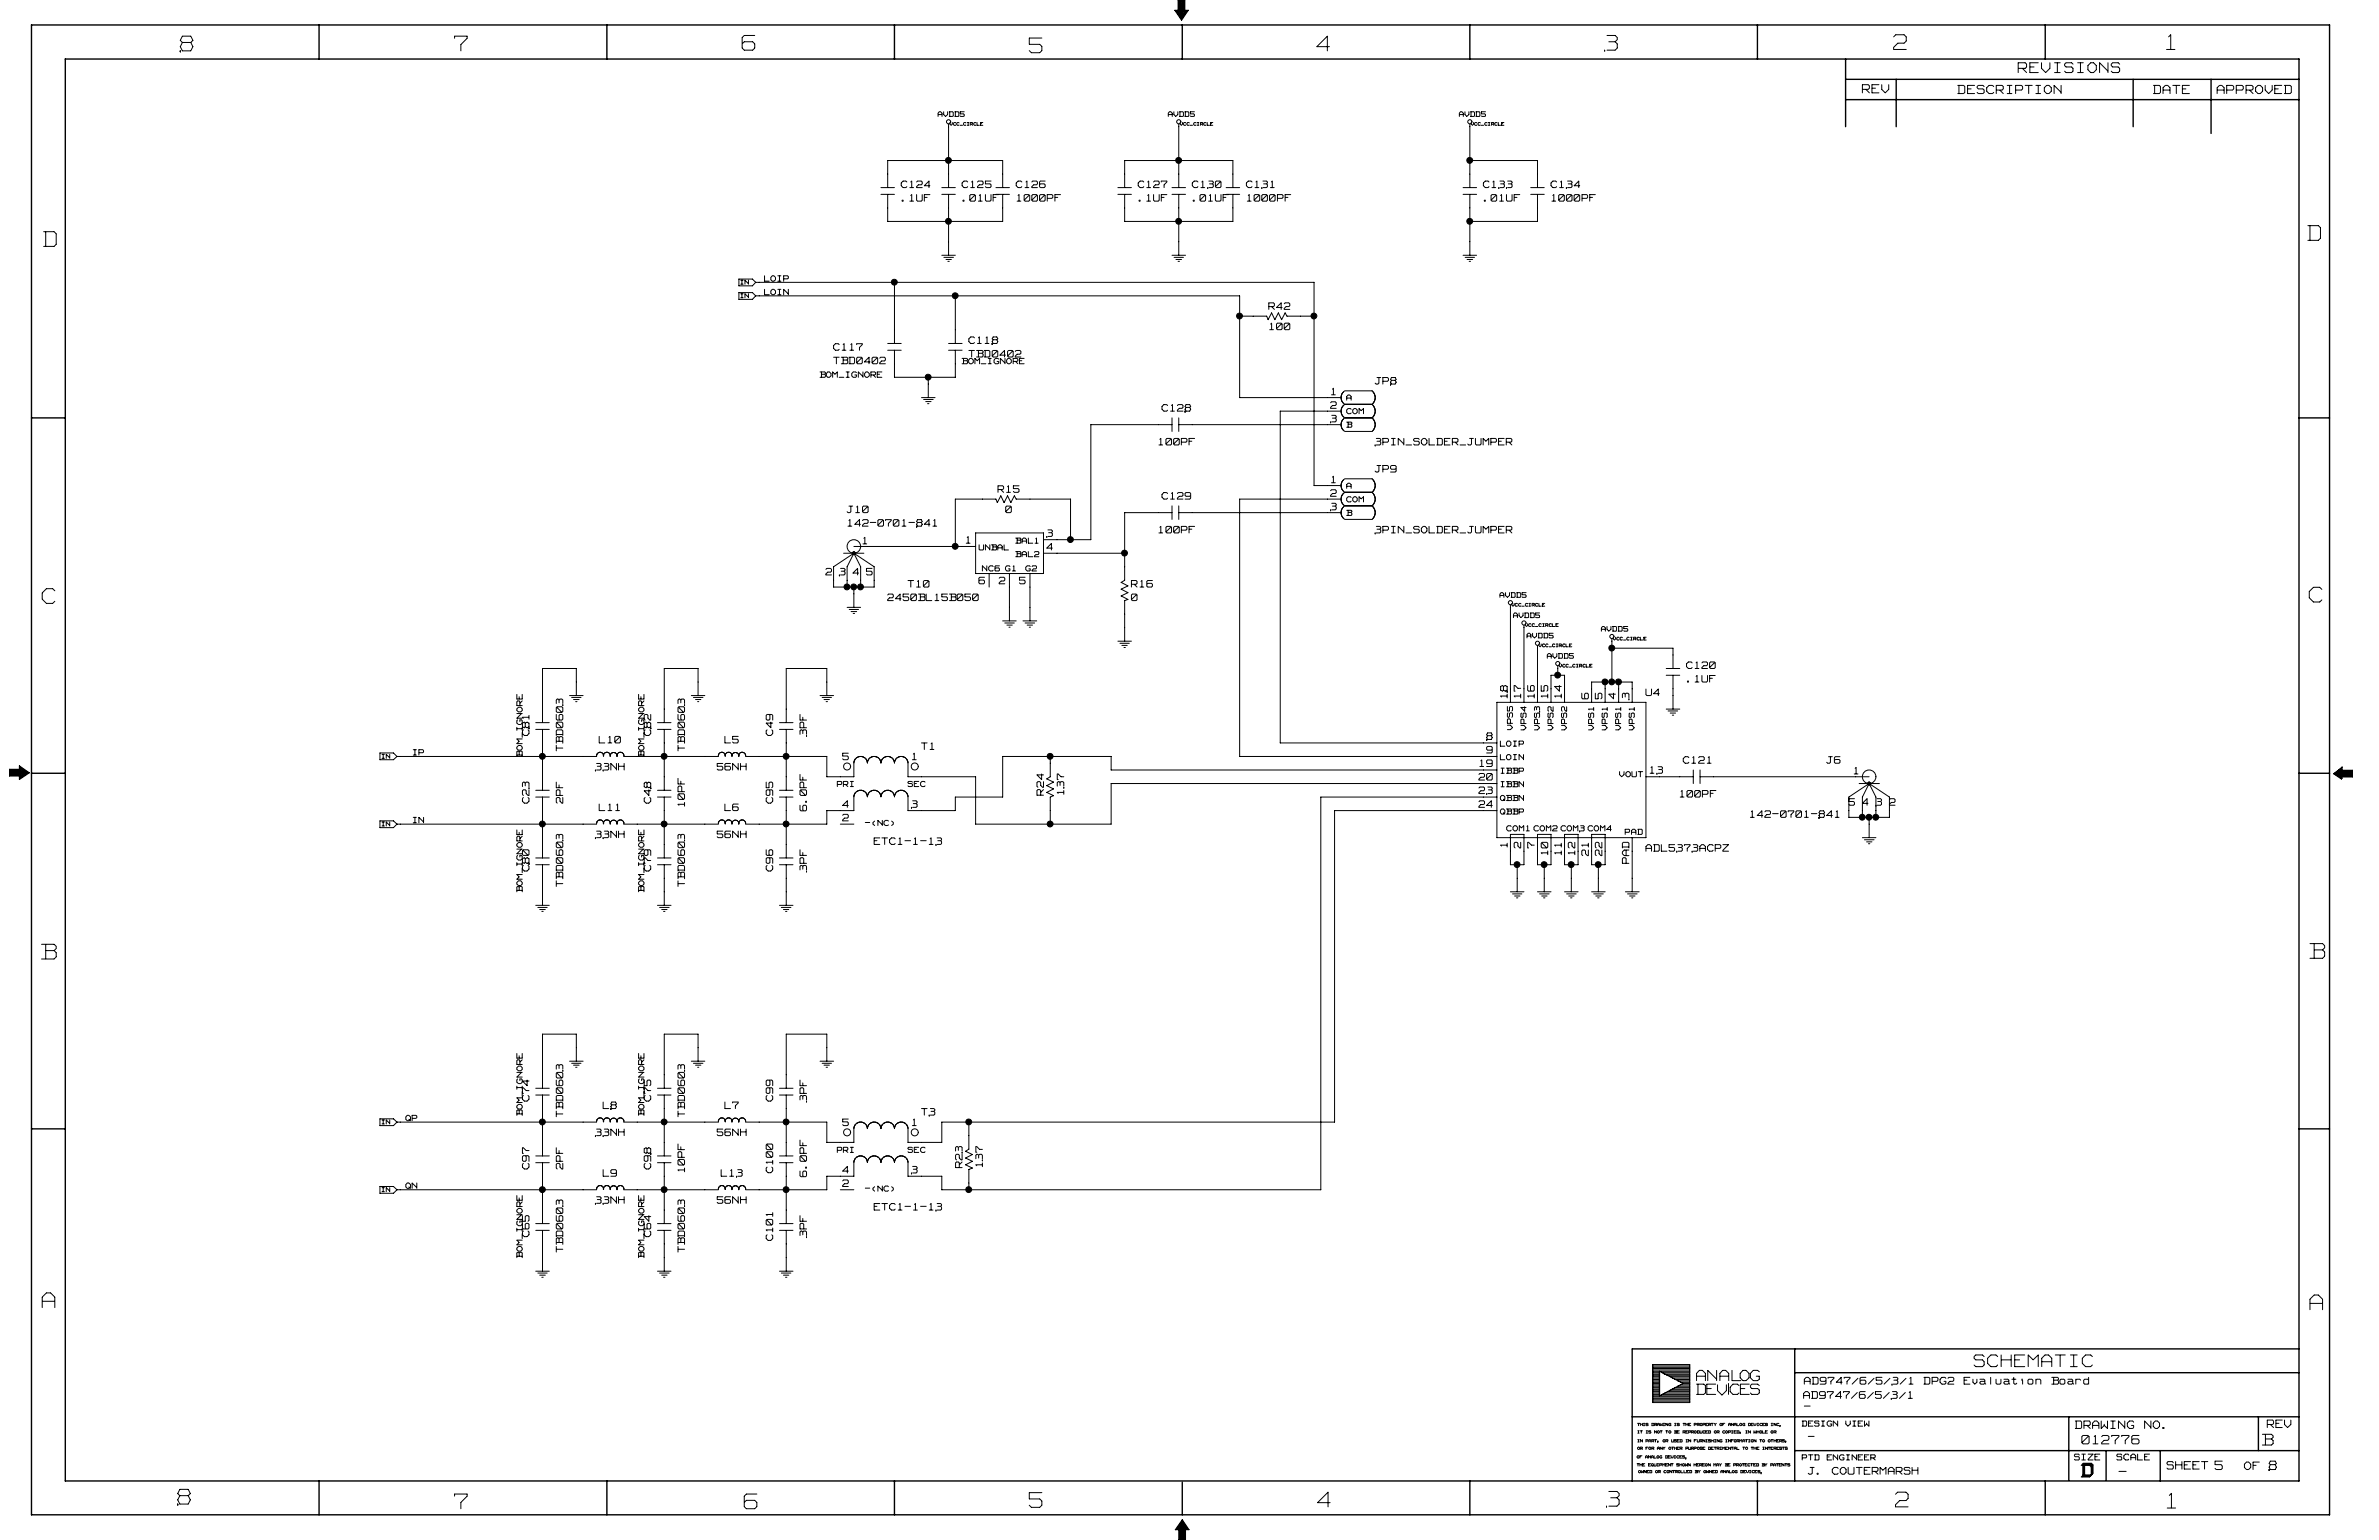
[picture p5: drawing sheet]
<svg xmlns="http://www.w3.org/2000/svg" width="432mm" height="279mm" viewBox="0 0 432 279" stroke-linecap="round" stroke-linejoin="round" font-family="sans-serif">
<defs><g id="words">
<g font-size="5" fill="#fff">
<text x="32.7" y="9.7">8</text>
<text x="82.5" y="9.7">7</text>
<text x="134.7" y="9.6">6</text>
<text x="186.8" y="10.1">5</text>
<text x="239" y="9.7">4</text>
<text x="291.3" y="9.6">3</text>
<text x="343.7" y="9.5">2</text>
<text x="393.2" y="9.5">1</text>
<text x="7.9" y="45.2">D</text>
<text x="418.9" y="44.1">D</text>
<text x="7.7" y="110">C</text>
<text x="419.1" y="109.7">C</text>
<text x="7.5" y="174.5">B</text>
<text x="419.3" y="174.4">B</text>
<text x="7.7" y="237.7">A</text>
<text x="419.3" y="238.1">A</text>
<text x="32.3" y="273.4">8</text>
<text x="82.5" y="274.2">7</text>
<text x="135.1" y="274.2">6</text>
<text x="186.8" y="274">5</text>
<text x="239.1" y="273.9">4</text>
<text x="291.6" y="273.8">3</text>
<text x="344" y="273.9">2</text>
<text x="393.4" y="274.1">1</text>
</g>
<g font-size="4" fill="#fff">
<text x="358.3" y="248.4">SCHEMATIC</text>
<text x="378" y="268.1">D</text>
</g>
<text font-size="3.7" fill="#fff" x="410.6" y="262.6">B</text>
<g font-size="3.6" fill="#fff">
<text x="307.9" y="250.9">AN A L G</text>
<text x="315.8" y="250.9">O</text>
<text x="307.9" y="253.4">DEV CES</text>
</g>
<text font-size="3.4" fill="#fff" x="366.3" y="13.5">REVISIONS</text>
<g font-size="2.9" fill="#fff">
<text x="377.9" y="262.3">012776</text>
<text x="384.6" y="268.2">-</text>
</g>
<g font-size="2.8" fill="#fff">
<text x="338" y="17.2">REV</text>
<text x="355.3" y="17.3">DESCRIPTION</text>
<text x="390.9" y="17.3">DATE</text>
<text x="402.4" y="17.3">APPROVED</text>
</g>
<g font-size="2.7" fill="#fff">
<text x="274" y="126.6" transform="rotate(-90 274 126.6)">18</text>
<text x="276.4" y="126.6" transform="rotate(-90 276.4 126.6)">17</text>
<text x="278.9" y="126.6" transform="rotate(-90 278.9 126.6)">16</text>
<text x="281.3" y="126.6" transform="rotate(-90 281.3 126.6)">15</text>
<text x="283.8" y="126.6" transform="rotate(-90 283.8 126.6)">14</text>
<text x="288.7" y="126.8" transform="rotate(-90 288.7 126.8)">6</text>
<text x="291.2" y="126.8" transform="rotate(-90 291.2 126.8)">5</text>
<text x="293.6" y="126.8" transform="rotate(-90 293.6 126.8)">4</text>
<text x="296.1" y="126.8" transform="rotate(-90 296.1 126.8)">3</text>
<text x="96.4" y="133.4" transform="rotate(-90 96.4 133.4)">C81</text>
<text x="102.6" y="136.2" transform="rotate(-90 102.6 136.2)">TBD0603</text>
<text x="118.5" y="133.4" transform="rotate(-90 118.5 133.4)">C82</text>
<text x="124.7" y="136.2" transform="rotate(-90 124.7 136.2)">TBD0603</text>
<text x="140.7" y="133.4" transform="rotate(-90 140.7 133.4)">C49</text>
<text x="146.8" y="133.4" transform="rotate(-90 146.8 133.4)">3PF</text>
<text x="96.4" y="145.7" transform="rotate(-90 96.4 145.7)">C23</text>
<text x="102.6" y="145.7" transform="rotate(-90 102.6 145.7)">2PF</text>
<text x="118.5" y="145.7" transform="rotate(-90 118.5 145.7)">C48</text>
<text x="124.7" y="146.3" transform="rotate(-90 124.7 146.3)">10PF</text>
<text x="140.7" y="145.7" transform="rotate(-90 140.7 145.7)">C95</text>
<text x="146.8" y="147.1" transform="rotate(-90 146.8 147.1)">6.0PF</text>
<text x="189.8" y="144.3" transform="rotate(-90 189.8 144.3)">R24</text>
<text x="193.5" y="144.1" transform="rotate(-90 193.5 144.1)">137</text>
<text x="274" y="153.7" transform="rotate(-90 274 153.7)">1</text>
<text x="276.4" y="153.8" transform="rotate(-90 276.4 153.8)">2</text>
<text x="278.9" y="153.8" transform="rotate(-90 278.9 153.8)">7</text>
<text x="281.3" y="155.1" transform="rotate(-90 281.3 155.1)">10</text>
<text x="283.8" y="155.1" transform="rotate(-90 283.8 155.1)">11</text>
<text x="286.3" y="155.1" transform="rotate(-90 286.3 155.1)">12</text>
<text x="288.7" y="155.2" transform="rotate(-90 288.7 155.2)">21</text>
<text x="291.2" y="155.2" transform="rotate(-90 291.2 155.2)">22</text>
<text x="96.4" y="158" transform="rotate(-90 96.4 158)">C80</text>
<text x="102.6" y="160.8" transform="rotate(-90 102.6 160.8)">TBD0603</text>
<text x="118.5" y="158" transform="rotate(-90 118.5 158)">C79</text>
<text x="124.7" y="160.8" transform="rotate(-90 124.7 160.8)">TBD0603</text>
<text x="140.7" y="158" transform="rotate(-90 140.7 158)">C96</text>
<text x="146.8" y="158" transform="rotate(-90 146.8 158)">3PF</text>
<text x="296.1" y="156.6" transform="rotate(-90 296.1 156.6)">PAD</text>
<text x="96.4" y="199.8" transform="rotate(-90 96.4 199.8)">C74</text>
<text x="102.6" y="202.6" transform="rotate(-90 102.6 202.6)">TBD0603</text>
<text x="118.5" y="199.8" transform="rotate(-90 118.5 199.8)">C75</text>
<text x="124.7" y="202.6" transform="rotate(-90 124.7 202.6)">TBD0603</text>
<text x="140.7" y="199.8" transform="rotate(-90 140.7 199.8)">C99</text>
<text x="146.8" y="199.8" transform="rotate(-90 146.8 199.8)">3PF</text>
<text x="96.4" y="212.1" transform="rotate(-90 96.4 212.1)">C97</text>
<text x="102.6" y="212.1" transform="rotate(-90 102.6 212.1)">2PF</text>
<text x="118.5" y="212.1" transform="rotate(-90 118.5 212.1)">C98</text>
<text x="124.7" y="212.6" transform="rotate(-90 124.7 212.6)">10PF</text>
<text x="140.7" y="212.8" transform="rotate(-90 140.7 212.8)">C100</text>
<text x="146.8" y="213.5" transform="rotate(-90 146.8 213.5)">6.0PF</text>
<text x="175" y="211.8" transform="rotate(-90 175 211.8)">R23</text>
<text x="178.7" y="211.7" transform="rotate(-90 178.7 211.7)">137</text>
<text x="96.4" y="224.4" transform="rotate(-90 96.4 224.4)">C65</text>
<text x="102.6" y="227.2" transform="rotate(-90 102.6 227.2)">TBD0603</text>
<text x="118.5" y="224.4" transform="rotate(-90 118.5 224.4)">C64</text>
<text x="124.7" y="227.2" transform="rotate(-90 124.7 227.2)">TBD0603</text>
<text x="140.7" y="225" transform="rotate(-90 140.7 225)">C101</text>
<text x="146.8" y="224.4" transform="rotate(-90 146.8 224.4)">3PF</text>
</g>
<g font-size="2.6" fill="#fff">
<text x="376.7" y="259.4">DRAWING</text>
<text x="389.2" y="259.4">NO.</text>
<text x="411.5" y="259.2">REV</text>
<text x="393.3" y="266.8">SHEET 5</text>
<text x="407.4" y="266.9">OF 8</text>
</g>
<g font-size="2.4" fill="#fff">
<text x="327.5" y="251.4">AD9747/6/5/3/1 DPG2 Evaluation Board</text>
<text x="327.4" y="254">AD9747/6/5/3/1</text>
<text x="327.5" y="256.1">-</text>
<text x="328.2" y="261.6">-</text>
<text x="328.2" y="267.7">J. COUTERMARSH</text>
</g>
<g font-size="2.3" fill="#fff">
<text x="163.6" y="34.2">C124</text>
<text x="174.6" y="34.2">C125</text>
<text x="184.4" y="34.2">C126</text>
<text x="206.6" y="34.2">C127</text>
<text x="216.4" y="34.2">C130</text>
<text x="226.2" y="34.2">C131</text>
<text x="269.2" y="34.2">C133</text>
<text x="281.5" y="34.2">C134</text>
<text x="163.7" y="36.7">.1UF</text>
<text x="174.8" y="36.7">.01UF</text>
<text x="184.6" y="36.7">1000PF</text>
<text x="206.8" y="36.7">.1UF</text>
<text x="216.6" y="36.7">.01UF</text>
<text x="226.4" y="36.7">1000PF</text>
<text x="269.4" y="36.7">.01UF</text>
<text x="281.7" y="36.7">1000PF</text>
<text x="230.3" y="56.3">R42</text>
<text x="151.3" y="63.8">C117</text>
<text x="175.9" y="62.5">C118</text>
<text x="175.9" y="65">TBD0402</text>
<text x="230.5" y="60">100</text>
<text x="151.3" y="66.2">TBD0402</text>
<text x="241.7" y="71.8">1</text>
<text x="249.6" y="69.9">JP8</text>
<text x="210.9" y="74.8">C128</text>
<text x="241.5" y="74.3">2</text>
<text x="241.5" y="76.8">3</text>
<text x="210.4" y="80.9">100PF</text>
<text x="249.6" y="80.9">3PIN_SOLDER_JUMPER</text>
<text x="181.1" y="89.5">R15</text>
<text x="241.7" y="87.8">1</text>
<text x="249.6" y="85.9">JP9</text>
<text x="153.8" y="93.2">J10</text>
<text x="153.9" y="95.7">142-0701-841</text>
<text x="182.5" y="93.2">0</text>
<text x="210.9" y="90.8">C129</text>
<text x="241.5" y="90.3">2</text>
<text x="241.5" y="92.7">3</text>
<text x="156.6" y="98.9">1</text>
<text x="175.4" y="98.8">1</text>
<text x="190" y="100">4</text>
<text x="190" y="97.5">3</text>
<text x="210.4" y="96.9">100PF</text>
<text x="249.6" y="96.9">3PIN_SOLDER_JUMPER</text>
<text x="149.9" y="104.5">2</text>
<text x="152.4" y="104.5">3</text>
<text x="154.8" y="104.5">4</text>
<text x="157.3" y="104.5">5</text>
<text x="164.8" y="106.7">T10</text>
<text x="177.7" y="106.1">6</text>
<text x="181.4" y="106.1">2</text>
<text x="185" y="106.1">5</text>
<text x="205.4" y="106.7">R16</text>
<text x="161.1" y="109.2">2450BL15B050</text>
<text x="205.4" y="109.2">0</text>
<text x="306.1" y="121.5">C120</text>
<text x="306.3" y="124">.1UF</text>
<text x="298.7" y="126.4">U4</text>
<text x="108.8" y="135">L10</text>
<text x="131.6" y="135">L5</text>
<text x="167.3" y="136.2">T1</text>
<text x="269.8" y="134.4">8</text>
<text x="269.8" y="136.8">9</text>
<text x="108.1" y="139.9">33NH</text>
<text x="130.2" y="139.9">56NH</text>
<text x="153" y="138">5</text>
<text x="165.6" y="138">1</text>
<text x="268.4" y="141.7">20</text>
<text x="268.6" y="139.3">19</text>
<text x="299.5" y="140.5">13</text>
<text x="305.5" y="138.7">C121</text>
<text x="331.6" y="138.7">J6</text>
<text x="336.5" y="140.6">1</text>
<text x="108.8" y="147.3">L11</text>
<text x="131.6" y="147.3">L6</text>
<text x="153" y="146.7">4</text>
<text x="153" y="149.1">2</text>
<text x="165.4" y="146.7">3</text>
<text x="268.4" y="146.7">24</text>
<text x="268.4" y="144.2">23</text>
<text x="305" y="144.8">100PF</text>
<text x="317.7" y="148.5">142-0701-841</text>
<text x="335.6" y="146.3">5 4 3 2</text>
<text x="108.1" y="152.2">33NH</text>
<text x="130.2" y="152.2">56NH</text>
<text x="158.7" y="153.4">ETC1-1-13</text>
<text x="298.7" y="154.6">ADL5373ACPZ</text>
<text x="109.5" y="201.3">L8</text>
<text x="131.6" y="201.3">L7</text>
<text x="167.3" y="202.5">T3</text>
<text x="108.1" y="206.2">33NH</text>
<text x="130.2" y="206.2">56NH</text>
<text x="153" y="204.4">5</text>
<text x="165.6" y="204.4">1</text>
<text x="109.5" y="213.6">L9</text>
<text x="130.9" y="213.6">L13</text>
<text x="153" y="213">4</text>
<text x="153" y="215.5">2</text>
<text x="165.4" y="213">3</text>
<text x="108.1" y="218.5">33NH</text>
<text x="130.2" y="218.5">56NH</text>
<text x="158.7" y="219.8">ETC1-1-13</text>
</g>
<g font-size="2.2" fill="#fff">
<text x="95.1" y="137.2" transform="rotate(-90 95.1 137.2)">BOM_IGNORE</text>
<text x="117.2" y="137.2" transform="rotate(-90 117.2 137.2)">BOM_IGNORE</text>
<text x="95.1" y="161.8" transform="rotate(-90 95.1 161.8)">BOM_IGNORE</text>
<text x="117.2" y="161.8" transform="rotate(-90 117.2 161.8)">BOM_IGNORE</text>
<text x="95.1" y="202.4" transform="rotate(-90 95.1 202.4)">BOM_IGNORE</text>
<text x="117.2" y="202.4" transform="rotate(-90 117.2 202.4)">BOM_IGNORE</text>
<text x="95.1" y="228.2" transform="rotate(-90 95.1 228.2)">BOM_IGNORE</text>
<text x="117.2" y="228.2" transform="rotate(-90 117.2 228.2)">BOM_IGNORE</text>
</g>
<g font-size="2.1" fill="#fff">
<text x="274.8" y="132.4" transform="rotate(-90 274.8 132.4)">VPS5</text>
<text x="277.3" y="132.4" transform="rotate(-90 277.3 132.4)">VPS4</text>
<text x="279.7" y="132.4" transform="rotate(-90 279.7 132.4)">VPS3</text>
<text x="282.2" y="132.4" transform="rotate(-90 282.2 132.4)">VPS2</text>
<text x="284.6" y="132.4" transform="rotate(-90 284.6 132.4)">VPS2</text>
<text x="289.6" y="132.4" transform="rotate(-90 289.6 132.4)">VPS1</text>
<text x="292" y="132.4" transform="rotate(-90 292 132.4)">VPS1</text>
<text x="294.5" y="132.4" transform="rotate(-90 294.5 132.4)">VPS1</text>
<text x="296.9" y="132.4" transform="rotate(-90 296.9 132.4)">VPS1</text>
</g>
<g font-size="2" fill="#fff">
<text x="376.5" y="265">SIZE</text>
<text x="384.2" y="265">SCALE</text>
</g>
<g font-size="1.9" fill="#fff">
<text x="138.8" y="51.2">LOIP</text>
<text x="138.8" y="53.6">LOIN</text>
<text x="148.8" y="68.6">BOM_IGNORE</text>
<text x="174.6" y="66.2">BOM_IGNORE</text>
<text x="75" y="137.2">IP</text>
<text x="75" y="149.4">IN</text>
<text x="73.7" y="203.5">QP</text>
<text x="73.7" y="215.8">QN</text>
</g>
<g font-size="1.8" fill="#fff">
<text x="244.4" y="77.7">B</text>
<text x="244.4" y="75.2">COM</text>
<text x="244.4" y="72.8">A</text>
<text x="244.4" y="88.8">A</text>
<text x="244.4" y="93.7">B</text>
<text x="244.4" y="91.2">COM</text>
<text x="177.7" y="99.9">UNBAL</text>
<text x="184.4" y="98.7">BAL1</text>
<text x="184.4" y="101.2">BAL2</text>
<text x="178.3" y="103.8">NC6 G1</text>
<text x="186.2" y="103.8">G2</text>
<text x="272.3" y="135.6">LOIP</text>
<text x="152" y="142.9">PRI</text>
<text x="164.8" y="142.9">SEC</text>
<text x="272.3" y="138">LOIN</text>
<text x="272.5" y="142.9">IBBN</text>
<text x="272.5" y="140.5">IBBP</text>
<text x="294" y="141.1">VOUT</text>
<text x="157.1" y="149.9">-(NC)</text>
<text x="272.3" y="147.9">QBBP</text>
<text x="272.3" y="145.4">QBBN</text>
<text x="273.5" y="150.9">COM1 COM2 COM3 COM4</text>
<text x="295" y="151.6">PAD</text>
<text x="152" y="209.3">PRI</text>
<text x="164.8" y="209.3">SEC</text>
<text x="157.1" y="216.3">-(NC)</text>
<text x="327.1" y="258.9">DESIGN</text>
<text x="334.8" y="258.9">VIEW</text>
<text x="327.1" y="265">PTD ENGINEER</text>
</g>
<g font-size="1.6" fill="#fff">
<text x="170.3" y="21.3">AVDD5</text>
<text x="212" y="21.3">AVDD5</text>
<text x="264.9" y="21.3">AVDD5</text>
<text x="272.2" y="108.5">AVDD5</text>
<text x="274.7" y="112.2">AVDD5</text>
<text x="277.2" y="115.9">AVDD5</text>
<text x="280.8" y="119.5">AVDD5</text>
<text x="290.7" y="114.6">AVDD5</text>
</g>
<g font-size="1.4" fill="#fff">
<text x="134.5" y="51.7">IN</text>
<text x="134.5" y="54.2">IN</text>
<text x="69.3" y="137.8">IN</text>
<text x="69.3" y="150">IN</text>
<text x="69.3" y="204.1">IN</text>
<text x="69.3" y="216.4">IN</text>
</g>
<g font-size="1" fill="#fff">
<text x="172.4" y="22.8">VCC_CIRCLE</text>
<text x="214.2" y="22.8">VCC_CIRCLE</text>
<text x="267" y="22.8">VCC_CIRCLE</text>
<text x="274.4" y="110.1">VCC_CIRCLE</text>
<text x="276.9" y="113.7">VCC_CIRCLE</text>
<text x="279.3" y="117.4">VCC_CIRCLE</text>
<text x="292.8" y="116.2">VCC_CIRCLE</text>
<text x="283" y="121.1">VCC_CIRCLE</text>
</g>
<g font-size=".8" fill="#fff">
<text x="297.2" y="258.7">THIS</text>
<text x="297.2" y="263.1">OR</text>
<text x="297.3" y="261.7">IN</text>
<text x="297.3" y="260.1">IT</text>
<text x="298.7" y="263.1">FOR</text>
<text x="298.8" y="260.1">IS</text>
<text x="298.8" y="261.7">PART,</text>
<text x="299.8" y="258.7">DRAWING</text>
<text x="300.3" y="260.1">NOT</text>
<text x="300.8" y="263.1">ANY</text>
<text x="301.8" y="261.7">OR</text>
<text x="302.3" y="260.1">TO</text>
<text x="302.8" y="263.1">OTHER</text>
<text x="303.4" y="261.7">USED</text>
<text x="303.8" y="258.7">IS</text>
<text x="303.9" y="260.1">BE</text>
<text x="305.4" y="258.7">THE</text>
<text x="305.4" y="260.1">REPRODUCED</text>
<text x="305.9" y="263.1">PURPOSE</text>
<text x="305.9" y="261.7">IN</text>
<text x="307.4" y="258.7">PROPERTY</text>
<text x="307.4" y="261.7">FURNISHING</text>
<text x="309.9" y="263.1">DETRIMENTAL</text>
<text x="311" y="260.1">OR</text>
<text x="312" y="258.7">OF</text>
<text x="312.5" y="260.1">COPIED,</text>
<text x="313" y="261.7">INFORMATION</text>
<text x="313.5" y="258.7">ANALOG</text>
<text x="316" y="263.1">TO</text>
<text x="316.6" y="260.1">IN</text>
<text x="317" y="258.7">DEVICES</text>
<text x="317.5" y="263.1">THE</text>
<text x="318.1" y="260.1">WHOLE</text>
<text x="319.1" y="261.7">TO</text>
<text x="319.6" y="263.1">INTERESTS</text>
<text x="320.6" y="261.7">OTHERS,</text>
<text x="321.1" y="258.7">INC.</text>
<text x="321.1" y="260.1">OR</text>
<text x="297.1" y="266.1">THE</text>
<text x="297.1" y="264.6">OF</text>
<text x="297.4" y="267.3">OWNED</text>
<text x="298.7" y="264.6">ANALOG</text>
<text x="299.2" y="266.1">EQUIPMENT</text>
<text x="300.4" y="267.3">OR</text>
<text x="302" y="267.3">CONTROLLED</text>
<text x="302.2" y="264.6">DEVICES.</text>
<text x="304.2" y="266.1">SHOWN</text>
<text x="307.3" y="266.1">HEREON</text>
<text x="307.6" y="267.3">BY</text>
<text x="309.1" y="267.3">OWNED</text>
<text x="310.9" y="266.1">MAY</text>
<text x="312.1" y="267.3">ANALOG</text>
<text x="312.9" y="266.1">BE</text>
<text x="314.4" y="266.1">PROTECTED</text>
<text x="315.7" y="267.3">DEVICES.</text>
<text x="319.5" y="266.1">BY</text>
<text x="321" y="266.1">PATENTS</text>
</g>
</g></defs>
<g fill="none" stroke="#000" stroke-width=".25">
<path d="M5.7 4.5h417.1v270.3h-417.1zM11.9 10.7h405.4v258h-405.4zM57.9 4.5v6.2M110.2 4.5v6.2M162.3 4.5v6.2M214.6 4.5v6.2M266.8 4.5v6.2M319 4.5v6.2M335 14.4h82.3M335 10.7v12.3M335 18.1h82.3M344.2 14.4v8.6"/>
<path d="M371.2 4.5v6.2M387.2 14.4v8.6M401.3 14.4v9.8M5.7 75.8h6.2M417.3 75.8h5.5M5.7 140.3h6.2M417.3 140.3h5.5M5.7 204.8h6.2M417.3 204.8h5.5M296.2 244.7v24M296.2 257h121.1M296.3 244.7h121"/>
<path d="M301.2 248.8v4.4M325.8 244.7v24M325.8 249h91.5M375.5 257v11.6M409.9 257v6.2M57.9 268.7v6.1M110.2 268.7v6.1M162.3 268.7v6.1M214.6 268.9v5.9M266.8 268.7v6.1M319 268.7v6.1M325.8 263.2h91.5"/>
<path d="M371.2 268.7v6.1M382.3 263.2v5.4M392.1 263.2v5.5"/>
</g>
<g fill="none" stroke="#000" stroke-width=".18">
<path d="M32.7 9.2h.1M33.1 7.7l-.4 .8 .4 .7h1.5M33.1 7.7h1.5M34.6 6.6h-1.5l-.4 .7 .4 .4M34.6 6.6l.4 .7-.4 .4 .4 .8-.4 .7M82.5 6.6v.3M82.5 6.6h2.3M83.7 8.1v1.1M84.8 7l-1.1 1.1M84.8 6.6v.3M134.7 6.9v1.8M134.7 8.7l.4 .4"/>
<path d="M135.1 7.6l-.4 .3M135.1 6.4l-.4 .4M135.1 7.6h1.5M135.1 9.1h1.5M135.1 6.4h1.9M136.6 7.6l.4 .4M137 8v.7M137 8.7l-.4 .4M186.8 9.2l.4 .4M186.8 6.9v1.1M186.9 8h1.8M186.9 6.9h2.2"/>
<path d="M187.2 9.6h1.5M188.7 8l.4 .4M189.1 8.5v.7l-.4 .4M213.8 0h1.3v1.9h.6l-1.2 1.8-1.3-1.8h.6zM214 .1h.9v1.9h.5l-.9 1.4-1.1-1.4h.6zM214.1 .3h.7v1.8h.4l-.7 1.1-.8-1.1h.4zM214.2 .4h.5v1.8h.2l-.4 .8-.5-.8h.2zM214.3 .5h.3l.1 1.8-.2 .4-.3-.4h.1zM214.5 .6v2M239.1 8.5h2.2M240.9 6.6l-1.9 1.9M240.9 6.6v2.6"/>
<path d="M291.3 9.1h.1M291.7 9.1h1.4M291.7 6.4h1.4M292 7.6h1.1M293.2 6.4l.3 .4M293.2 7.6l.3 .4M293.5 6.9v.3M293.5 8v.7M293.5 8.7l-.3 .4M293.5 7.2l-.3 .4M338 15.4v1.4M338 15.4h1"/>
<path d="M338.1 16.2h.9M338.7 16.3l.6 .5M339.1 15.4l.2 .2M339.3 16l-.2 .2M339.3 15.6v.4M339.8 15.4h1.2M339.8 15.4v1.4M339.8 16h.6M339.8 16.8h1.2M341.5 16.2l.6 .6M341.5 15.4v.8M342.8 15.4v.8"/>
<path d="M342.8 16.2l-.6 .6M343.7 8.6v.4h2.3M344.1 6.3l-.4 .4M344.1 6.3h1.5M344.5 7.8l-.8 .8M344.5 7.8h1.1M345.6 6.3l.4 .4M346 6.7v.7M346 7.5l-.4 .3M355.3 15.5h1.1M355.3 17h1.1M355.6 15.5v1.4"/>
<path d="M356.4 15.5l.2 .2M356.6 15.7v1.1l-.2 .2M357.1 15.5h1.3M357.1 15.5v1.5M357.2 17h1.2M357.2 16.1h.6M358.9 15.7v.2M358.9 15.9l.2 .2M358.9 16.8l.2 .2M359.1 15.5l-.2 .2M359.1 15.5h.8M359.1 17h.8"/>
<path d="M359.1 16.1h.8M359.9 15.5l.2 .2M359.9 16.1l.2 .2M360.1 16.4v.3l-.2 .3M360.6 16v.5M360.6 16.6l.4 .4M361 15.5l-.4 .4M361.1 15.5h.5M361.1 17h.5M361.7 15.5l.2 .2M361.9 16.8l-.2 .2M362.3 15.5h1"/>
<path d="M362.3 15.5v1.5M362.4 16.3h.9M363 16.4l.6 .6M363.4 15.5l.2 .2M363.6 15.7v.4l-.2 .2M364.3 15.5h.9M364.3 17h.9M364.7 15.5v1.4M365.8 15.5h1.1M365.8 15.5v1.5M365.9 16.3h1M366.3 11.4h1.2"/>
<path d="M366.3 11.4v1.8M366.4 12.4h1.1M366.9 15.5l.2 .2M367.1 15.7v.4l-.2 .2M367.1 12.4l.7 .8M367.6 15.5h1.3M367.6 11.4l.2 .3v.4M367.8 12.1l-.2 .3M368.2 15.5v1.5M368.4 11.4h1.6M368.4 11.4v1.8M368.5 12.1h.7"/>
<path d="M368.5 13.2h1.5M369.5 15.5h.9M369.5 17h.9M370 15.5v1.4M370.5 12.4l.8 .7M370.5 11.4v1M371.1 16.6l.4 .4h.4M371.1 16v.5M371.9 15.5h-.4l-.4 .4M371.9 15.5l.4 .4M372.1 12.4l-.8 .8M372.1 11.4v1"/>
<path d="M372.3 16v.5M372.3 16.6l-.4 .4M372.8 15.5l1.3 1.2M372.8 15.5v1.5M372.9 11.4h1M372.9 13.2h1M373.4 11.4v1.7M374.1 15.5v1.5M374.7 11.6v.3M374.7 11.9l.3 .2M374.7 12.9l.3 .3M375 11.4l-.2 .2"/>
<path d="M375 11.4h1M375 12.1h1M375 13.2h1M376 11.4l.3 .2M376 12.1l.3 .3M376.3 12.4v.5M376.3 12.9l-.3 .3M377.1 11.4h1M377.1 13.2h1M377.6 11.4v1.7M379 12.7l.5 .5M379 11.9v.7"/>
<path d="M379.5 11.4l-.5 .5M379.5 11.4h.4M379.5 13.2h.4M380 11.4l.5 .5M380.5 11.9v.7M380.5 12.7l-.5 .5M381.1 11.4l1.5 1.5M381.1 11.4v1.8M382.6 11.4v1.8M383.2 11.6v.3M383.2 11.9l.3 .2M383.2 12.9l.3 .3"/>
<path d="M383.5 11.4l-.3 .2M383.5 11.4h.9M383.5 12.1h.9M383.5 13.2h.9M384.5 11.4l.2 .2M384.5 12.1l.2 .3M384.7 12.4v.5M384.7 12.9l-.2 .3M390.9 15.5h1M390.9 17h1M391.1 15.5v1.4M391.9 15.5l.2 .2"/>
<path d="M392.1 15.7v1.1l-.2 .2M392.6 16v1M392.6 16.3h1.2M393 15.5l-.4 .4M393.1 15.5h.3M393.2 9h1.6M393.4 15.5l.5 .4M393.9 16v1M394 6.3v2.6M394 6.3l-.4 .4M394.4 15.5h1.2M395 15.5v1.5"/>
<path d="M396.1 15.5h1.3M396.1 15.5l.1 1.5h1.2M396.2 16.1h.5M402.4 16v1M402.5 16.3h1.1M402.8 15.5l-.4 .4M402.9 15.5h.3M403.3 15.5l.4 .4M403.7 16v1M404.2 15.5h1M404.2 15.5v1.5M404.2 16.3h1"/>
<path d="M405.2 15.5l.2 .2M405.4 15.7v.4l-.2 .2M405.9 15.5h1M405.9 15.5v1.5M405.9 16.3h1M407 15.5l.2 .2M407.2 15.7v.4l-.2 .2M407.7 15.5h1M407.7 15.5v1.5M407.7 16.3h1M408.3 16.4l.6 .6M408.7 15.5l.2 .2"/>
<path d="M408.9 15.7v.4l-.2 .2M409.4 16.6l.4 .4M409.4 16v.5M409.8 15.5l-.4 .4M409.9 15.5h.3M409.9 17h.3M410.3 15.5l.4 .4M410.7 16v.5M410.7 16.6l-.4 .4M411.1 16.3l.6 .6M411.1 15.5v.8M412.4 15.5v.8"/>
<path d="M412.4 16.3l-.6 .7M412.9 15.5h1.2M412.9 15.5v1.5M412.9 17h1.2M412.9 16.1h.6M414.6 15.5h1M414.6 17h1M414.8 15.5v1.4M415.7 15.5l.2 .2M415.9 15.7v1.1l-.2 .2M159.9 35.3h2.4M159.9 34h2.4"/>
<path d="M161.1 34v-4.9h20.9v4.9M161.1 35.3v4.9h20.9v-4.9M163.6 33.7l.3 .3M163.6 33.2v.5M163.7 36.3h.2M163.7 36.4v.1M163.8 36.5h.1M163.9 36.3v.2M163.9 32.9l-.3 .3M164 34h.4M164 32.9h.4M164.4 32.9l.2 .1"/>
<path d="M164.6 33.9l-.2 .1M165.1 36.5h.7M165.1 34h.7M165.5 35.3l-.2 .2M165.5 32.9l-.2 .1M165.5 32.9v1.1M165.5 35.3v1.1M166.4 35.3v1l.1 .2M166.4 33.9v.1M166.4 34h1M166.5 32.9l-.1 .1M166.6 36.5h.6"/>
<path d="M166.6 32.9h.6M166.7 33.5l-.3 .4M166.8 33.5h.4M167.2 32.9l.2 .1M167.4 35.3v1l-.2 .2M167.4 33.4l-.2 .1M167.4 33.1v.2M167.8 35.3h1M167.8 35.3v1.2M167.8 35.8h.5M167.8 33.7h1M168.6 32.9v1.1"/>
<path d="M168.6 32.9l-.8 .8M170.3 20.6v.5M170.3 20.8h.6M170.5 20.3l-.2 .2M170.5 20.3h.2M170.7 20.3l.3 .2M170.9 35.3h2.5M170.9 34h2.5M171 20.6v.5M171.3 20.8l.3 .3M171.3 20.3v.4M172 20.3v.4"/>
<path d="M172 20.8l-.4 .3M172.2 22.5v11.5M172.2 35.3v11M172.3 20.3h.5M172.3 21.1h.5M172.4 20.3v.8M172.4 22.5l.2 .2M172.4 22.2v.3M172.8 22.2v.3M172.8 22.5l-.2 .2M172.9 20.3l.1 .1M173 21l-.1 .1"/>
<path d="M173 20.4v.6M173.1 22.6l.1 .1M173.2 22.2l-.1 .4M173.2 22.2h.2M173.2 22.7h.2M173.3 20.3h.6M173.3 21.1h.6M173.4 22.2l.1 .1M173.4 20.3v.8M173.5 22.7h-.1M173.7 22.6l.1 .1M173.8 22.2l-.1 .4"/>
<path d="M173.8 22.2h.1M173.8 22.7h.1M173.9 20.3l.1 .1M174 22.2l.1 .1M174 21l-.1 .1M174 20.4v.6M174.1 22.7h-.1M174.3 22.7h.4M174.3 21l.1 .1M174.3 20.3v.4M174.3 20.3h.7M174.3 20.7h.5"/>
<path d="M174.4 21.1h.4M174.6 33.2v.5M174.6 33.7l.4 .3M174.8 36.3h.1M174.8 36.4v.1M174.8 36.5h.1M174.9 20.7l.1 .1M174.9 22.6l.1 .1M175 36.3v.2M175 32.9l-.4 .3M175 22.2l-.1 .4M175 21l-.1 .1"/>
<path d="M175 20.8v.2M175 34h.4M175 32.9h.4M175 22.2l.3 .1M175.3 22.7h-.3M175.5 32.9l.1 .1M175.6 22.2h.3M175.6 22.7h.3M175.6 33.9l-.1 .1M175.7 22.3v.4M176 35.5v.8l.2 .2M176.1 22.2l.4 .1"/>
<path d="M176.1 22.3v.4M176.2 35.3l-.2 .2M176.2 34h.7M176.2 36.5h.6M176.2 35.3h.6M176.4 22.6l.1 .1M176.5 22.4l-.1 .1h-.3M176.5 32.9v1.1M176.5 32.9l-.1 .1M176.7 22.6l.2 .1M176.8 35.5l-.7 .8M176.9 22.2l-.2 .4"/>
<path d="M176.9 35.5h.1M176.9 35.3l.1 .2M176.9 22.2l.3 .1M177 35.5v.8l-.1 .2M177.2 22.7h-.3M177.3 22.2v.5M177.4 22.7h.4M177.4 33.9v.1M177.5 34h.9M177.6 36.5h.7M177.6 32.9l-.2 .1M177.6 32.9h.6"/>
<path d="M177.8 33.5l-.4 .4M177.8 33.5h.4M177.9 35.3l-.1 .2M177.9 35.3v1.1M178 22.2h.4M178 22.3v.4M178 22.4h.2M178 22.7h.4M178.3 32.9l.1 .1M178.4 33.1v.2M178.4 33.4l-.1 .1M178.9 35.3v1l.1 .2"/>
<path d="M178.9 33.9l.1 .1M178.9 32.9v.5M178.9 33.4h.8M178.9 32.9h1M179.1 36.5h.6M179.1 34h.6M179.7 33.4l.2 .1M179.9 35.3v1l-.2 .2M179.9 33.9l-.2 .1M179.9 33.6v.2M180.3 35.3v1.2M180.3 35.3h1"/>
<path d="M180.3 35.8h.5M180.8 35.3h2.4M180.8 34h2.4M184.4 33.7l.4 .3M184.4 33.2v.5M184.6 36.5h.7M184.8 32.9l-.4 .3M184.8 32.9h.5l.2 .1M185 35.3l-.2 .2M185 35.3v1.1M185.5 33.9l-.2 .1h-.5M185.9 36.3l.2 .2"/>
<path d="M185.9 35.5v.8M186.1 35.3l-.2 .2M186.1 34h.6M186.1 36.5h.6M186.1 35.3h.6M186.4 32.9l-.2 .1M186.4 32.9v1.1M186.7 35.5l-.8 .8M186.7 35.5h.2M186.7 35.3l.2 .2M186.9 35.5v.8l-.2 .2M187.3 35.5v.8l.2 .2"/>
<path d="M187.3 33.9v.1M187.3 34h1M187.5 35.3l-.2 .2M187.5 32.9l-.2 .1M187.5 36.5h.6M187.5 35.3h.6M187.5 32.9h.6M187.6 33.5l-.3 .4M187.7 33.5h.4M188.1 35.5l-.8 .8M188.1 35.5h.2M188.1 35.3l.2 .2"/>
<path d="M188.1 32.9l.2 .1M188.3 35.5v.8l-.2 .2M188.3 33.4l-.2 .1M188.3 33.1v.2M188.7 35.5v.8l.1 .2M188.7 33.9l.1 .1M188.7 33.1v.7M188.8 35.3l-.1 .2M188.8 33.4l-.1 .1M188.8 32.9l-.1 .1M188.9 36.5h.6M188.9 34h.6"/>
<path d="M188.9 35.3h.6M188.9 33.4h.6M188.9 32.9h.8M189.5 35.5l-.8 .8M189.5 35.3l.2 .2M189.5 35.5h.2M189.5 33.4l.2 .1M189.7 35.5v.8l-.2 .2M189.7 33.6v.2M189.7 33.9l-.2 .1M190.1 35.3h.8M190.1 35.3v1.2"/>
<path d="M190.1 36h.8M190.9 35.3l.2 .2M191.1 35.8l-.2 .2M191.1 35.5v.3M191.5 35.3h1M191.5 35.3v1.2M191.5 35.8h.5M202.9 35.3h2.5M202.9 34h2.5M204.1 34v-4.9h19.7v4.9M204.1 35.3v4.9h19.7v-4.9M206.6 33.7l.3 .3"/>
<path d="M206.6 33.2v.5M206.8 36.3h.1M206.8 36.4v.1M206.8 36.5h.1M206.9 36.3v.2M206.9 32.9l-.3 .3M207 34h.4M207 32.9h.4M207.4 32.9l.2 .1M207.6 33.9l-.2 .1M208.2 36.5h.6M208.2 34h.6"/>
<path d="M208.5 35.3l-.2 .2M208.5 32.9l-.2 .1M208.5 32.9v1.1M208.5 35.3v1.1M209.4 35.3v1l.1 .2M209.4 33.9v.1M209.4 34h1M209.5 32.9l-.1 .1M209.6 36.5h.6M209.6 32.9h.6M209.7 33.5l-.3 .4M209.8 33.5h.4"/>
<path d="M210.2 32.9l.2 .1M210.4 35.3v1l-.2 .2M210.4 33.1v.2M210.4 33.4l-.2 .1M210.8 32.9v.1M210.8 35.3v1.2M210.8 35.3h1M210.8 35.8h.5M210.8 32.9h1M211.3 33.6v.4M211.8 33.1l-.5 .4M211.8 32.9v.1"/>
<path d="M212 20.6v.5M212.1 20.8h.6M212.3 20.3l-.3 .2M212.3 20.3h.2M212.5 20.3l.3 .2M212.7 35.3h2.5M212.7 34h2.5M212.8 20.6v.5M213.1 20.3v.4M213.1 20.8l.3 .3M213.8 20.3v.4M213.8 20.8l-.4 .3"/>
<path d="M214 22.5v11.5M214 35.3v11M214.1 20.3h.5M214.1 21.1h.5M214.2 20.3v.8M214.2 22.5l.2 .2M214.2 22.2v.3M214.6 22.2v.3M214.6 22.5l-.2 .2M214.7 20.3l.1 .1M214.8 22.6l.3 .1M214.8 20.4v.6"/>
<path d="M214.8 21l-.1 .1M215.1 20.3h.5M215.1 21.1h.5M215.1 22.2l-.3 .2v.2M215.1 22.2l.1 .1M215.1 20.3v.8M215.2 22.7h-.1M215.4 22.6l.3 .1M215.6 20.3l.2 .1M215.7 22.2l-.3 .2v.2M215.8 22.2l.1 .1M215.8 21l-.2 .1"/>
<path d="M215.8 20.4v.6M215.9 22.7h-.1M216 22.7h.5M216.1 21l.1 .1M216.1 20.3v.4M216.1 20.3h.7M216.1 20.7h.5M216.2 21.1h.4M216.4 33.2v.5M216.4 33.7l.3 .3M216.6 36.3h.1M216.6 36.4v.1"/>
<path d="M216.6 36.5h.1M216.7 20.7l.1 .1M216.7 22.6l.1 .1M216.7 36.3v.2M216.7 32.9l-.3 .3M216.8 22.2l-.1 .4M216.8 21l-.1 .1M216.8 20.8v.2M216.8 34h.4M216.8 32.9h.4M216.8 22.2h.2M216.8 22.7h.2"/>
<path d="M217 22.2l.1 .1M217.1 22.7h-.1M217.3 32.9l.1 .1M217.3 22.2h.3M217.3 22.7h.3M217.4 33.9l-.1 .1M217.5 22.3v.4M217.8 35.5v.8l.2 .2M217.9 22.2h.3M217.9 22.3v.4M217.9 22.5h.3M218 35.3l-.2 .2"/>
<path d="M218 34h.7M218 36.5h.6M218 35.3h.6M218.1 22.6l.2 .1M218.2 22.2l.1 .1M218.3 22.4l-.1 .1M218.3 32.9v1.1M218.3 32.9l-.2 .1M218.5 22.6l.1 .1M218.6 22.2l-.1 .4M218.6 35.5l-.8 .8M218.7 22.2h.1"/>
<path d="M218.7 22.7h.1M218.7 35.5h.1M218.7 35.3l.1 .2M218.8 22.2l.1 .1M218.8 35.5v.8l-.1 .2M218.9 22.7h-.1M219.1 22.2v.5M219.2 22.7h.3M219.2 34h.1M219.4 36.5h.6M219.4 34h.6M219.4 32.9h.6"/>
<path d="M219.5 33.4h.5M219.7 22.2h.4M219.7 35.3l-.2 .2M219.7 22.3v.4M219.7 35.3v1.1M219.8 22.4h.1M219.8 22.7h.3M220 32.9l.2 .1M220.1 33.4l.1 .1M220.2 33.1h.1M220.2 33.6v.2M220.2 33.9l-.2 .1"/>
<path d="M220.2 33.2l-.2 .2M220.6 35.3v1l.2 .2M220.6 33.1v.7l.8-.7M220.6 33.9l.2 .1M220.8 32.9l-.2 .1M220.8 36.5h.6M220.8 34h.6M220.8 32.9h.6M221.4 33h.2M221.4 32.9l.2 .1M221.6 35.3v1l-.2 .2M221.6 33.9l-.2 .1"/>
<path d="M221.6 33.1v.7M222 35.3h1M222 35.3v1.2M222 35.8h.5M222.5 35.3h2.5M222.5 34h2.5M226.2 33.2v.5M226.2 33.7l.4 .3M226.4 36.5h.7M226.6 32.9l-.4 .3M226.6 34h.4M226.6 32.9h.4"/>
<path d="M226.7 35.3l-.1 .2M226.7 35.3v1.1M227.1 32.9l.1 .1M227.2 33.9l-.1 .1M227.6 35.5v.8l.2 .2M227.8 35.3l-.2 .2M227.8 34h.7M227.8 36.5h.6M227.8 35.3h.6M228.1 32.9l-.1 .1M228.1 32.9v1.1M228.4 35.5l-.7 .8"/>
<path d="M228.5 35.5h.1M228.5 35.3l.1 .2M228.6 35.5v.8l-.1 .2M229 34h.1M229 35.5v.8l.2 .2M229.2 35.3l-.2 .2M229.2 36.5h.6M229.2 34h.6M229.2 35.3h.6M229.2 32.9h.6M229.4 33.4h.4M229.8 35.5l-.7 .8"/>
<path d="M229.9 35.5h.1M229.9 35.3l.1 .2M229.9 32.9l.1 .1M229.9 33.4l.1 .1M230 35.5v.8l-.1 .2M230 33.9l-.1 .1M230 33.1h.1M230 33.6v.2M230 33.2l-.1 .2M230.4 35.5v.8l.2 .2M230.6 35.3l-.2 .2M230.6 34h.7"/>
<path d="M230.6 36.5h.6M230.6 35.3h.6M230.9 32.9l-.1 .1M230.9 32.9v1.1M231.2 35.5l-.7 .8M231.3 35.5h.1M231.3 35.3l.1 .2M231.4 35.5v.8l-.1 .2M231.9 35.3h.8M231.9 35.3v1.2M231.9 36h.8M232.7 35.3l.2 .2"/>
<path d="M232.9 35.8l-.2 .2M232.9 35.5v.3M233.3 35.3h1M233.3 35.3v1.2M233.3 35.8h.5M264.9 20.6v.5M264.9 20.8h.7M265.1 20.3l-.2 .2M265.1 20.3h.2M265.3 20.3l.3 .2M265.6 35.3h2.4M265.6 34h2.4"/>
<path d="M265.6 20.6v.5M265.9 20.8l.3 .3M265.9 20.3v.4M266.6 20.3v.4M266.6 20.8l-.4 .3M266.8 22.5v11.5M266.8 35.3v11M266.8 29.1h12.3v4.9M266.9 20.3h.6M266.9 21.1h.6M267 20.3v.8M267 22.5l.2 .2"/>
<path d="M267 22.2v.3M267.5 22.2v.3M267.5 22.5l-.2 .2M267.5 20.3l.1 .1M267.6 20.4v.6M267.6 22.6l.2 .1M267.6 21l-.1 .1M267.8 22.2l-.2 .4M267.8 22.2h.1M267.8 22.7h.1M267.9 20.3h.5M267.9 21.1h.5"/>
<path d="M268 22.2l.1 .1M268 20.3v.8M268.1 22.7h-.1M268.3 22.6l.1 .1M268.4 22.2l-.1 .4M268.4 22.2h.2M268.4 22.7h.2M268.5 20.3l.1 .1M268.6 22.2l.1 .1M268.6 21l-.1 .1M268.6 20.4v.6M268.7 22.7h-.1"/>
<path d="M268.9 22.7h.4M268.9 21l.1 .1M268.9 20.3v.4M268.9 20.3h.7M268.9 20.7h.6M269 21.1h.5M269.2 33.2v.5M269.2 33.7l.4 .3M269.4 36.3h.1M269.4 36.4v.1M269.5 36.5h.1M269.5 20.7l.1 .1"/>
<path d="M269.5 22.6l.1 .1M269.6 36.3v.2M269.6 32.9l-.4 .3M269.6 22.2l-.1 .4M269.6 21l-.1 .1M269.6 20.8v.2M269.6 34h.4M269.6 32.9h.4M269.7 22.2h.1M269.7 22.7h.1M269.8 22.2l.1 .1M269.9 22.7h-.1"/>
<path d="M270.1 32.9l.2 .1M270.1 22.2h.3M270.1 22.7h.3M270.3 33.9l-.2 .1M270.3 22.3v.4M270.6 35.5v.8l.2 .2M270.7 22.2h.3M270.7 22.3v.4M270.8 22.5h.2M270.8 35.3l-.2 .2M270.8 34h.7M270.8 36.5h.6"/>
<path d="M270.8 35.3h.6M271 22.6l.1 .1M271.1 22.2v.1M271.1 32.9l-.1 .1M271.1 22.4v.1M271.1 32.9v1.1M271.3 22.6l.1 .1M271.4 22.2l-.1 .4M271.4 35.5l-.7 .8M271.5 22.2h.1M271.5 22.7h.1M271.5 35.5h.1"/>
<path d="M271.5 35.3l.2 .2M271.7 22.2v.1M271.7 35.5v.8l-.2 .2M271.7 22.7h.1M271.9 22.2v.5M272 22.7h.4M272 34h.1M272.2 36.5h.7M272.2 34h.6M272.2 32.9h.6M272.4 33.4h.4M272.5 22.2h.5"/>
<path d="M272.5 35.3l-.1 .2M272.5 22.3v.4M272.5 35.3v1.1M272.6 22.4h.2M272.6 22.7h.4M272.9 32.9l.1 .1M272.9 33.4l.1 .1M273 33.1h.1M273 33.6v.2M273 33.9l-.1 .1M273 33.2l-.1 .2M273.4 34h.1"/>
<path d="M273.4 35.3v1l.2 .2M273.6 36.5h.6M273.6 34h.6M273.6 32.9h.6M273.8 33.4h.4M274.3 32.9l.1 .1M274.3 33.4l.1 .1M274.4 35.3v1l-.1 .2M274.4 33.1h.1M274.4 33.6v.2M274.4 33.9l-.1 .1M274.4 33.2l-.1 .2"/>
<path d="M274.8 35.3v1.2M274.8 35.3h1M274.9 35.8h.4M277.8 35.3h2.5M277.8 34h2.5M279.1 35.3v4.9h-12.3M281.5 33.2v.5M281.5 33.7l.4 .3h.4M281.7 36.5h.7M282 35.3l-.1 .2M282 35.3v1.1M282.3 32.9h-.4l-.4 .3"/>
<path d="M282.4 32.9l.1 .1M282.5 33.9l-.1 .1M282.9 35.5v.8l.2 .2M283.1 35.3l-.2 .2M283.1 34h.7M283.1 36.5h.6M283.1 35.3h.6M283.4 32.9v1.1M283.4 32.9l-.1 .1M283.7 35.5l-.7 .8M283.8 35.3l.1 .2M283.8 35.5h.1"/>
<path d="M283.9 35.5v.8l-.1 .2M284.3 34h.1M284.3 35.5v.8l.2 .2M284.5 35.3l-.2 .2M284.5 36.5h.6M284.5 34h.6M284.5 35.3h.6M284.5 32.9h.6M284.6 33.4h.5M285.1 35.5l-.7 .8M285.2 35.5h.1M285.2 35.3l.1 .2"/>
<path d="M285.2 32.9l.1 .1M285.2 33.4l.1 .1M285.3 35.5v.8l-.1 .2M285.3 33.1h.1M285.3 33.6v.2M285.3 33.9l-.1 .1M285.3 33.2l-.1 .2M285.7 35.5v.8l.2 .2M285.7 33.7h1M285.9 35.3l-.2 .2M285.9 36.5h.6M285.9 35.3h.6"/>
<path d="M286.5 35.5l-.8 .8M286.6 35.5h.1M286.6 35.3l.1 .2M286.6 32.9v1.1M286.6 32.9l-.9 .8M286.7 35.5v.8l-.1 .2M287.1 35.3h.9M287.1 35.3v1.2M287.2 36h.8M288 35.3l.2 .2M288.2 35.8l-.2 .2M288.2 35.5v.3"/>
<path d="M288.5 35.3v1.2M288.5 35.3h1.1M288.6 35.8h.5M7.9 42h1.9l.4 .4M8.3 42.1v2.6M10.2 42.5v1.8M10.2 44.3l-.4 .4h-1.9M134.1 50.6h2.5l.6 .6-.6 .7h-2.5zM134.1 53.1h2.5l.6 .6-.6 .6h-2.5zM134.5 50.8h.4M134.5 51.6h.4M134.5 53.3h.4"/>
<path d="M134.5 54h.4M134.7 50.9v.6M134.7 53.3v.7M135.2 50.8l.6 .6M135.2 50.9v.7M135.2 53.3v.7M135.2 53.3l.6 .6M135.8 50.8v.8M135.8 53.3v.7M137.2 53.7h87.8v18.4h18.5M137.2 51.2h101.3v36.9h5M138.8 50v1"/>
<path d="M138.8 52.5v1M138.8 53.5h.8M138.8 51h.8M139.9 50.4v.3M139.9 52.8v.4M139.9 53.2l.3 .3M139.9 50.8l.3 .2M140.2 52.5l-.3 .3M140.2 50l-.3 .3M140.2 52.5h.2l.4 .3M140.2 50h.2l.4 .3M140.8 50.4v.3"/>
<path d="M140.8 52.8v.4M140.8 53.2l-.6 .3M140.8 50.8l-.6 .2M141.2 52.5h.5M141.2 53.5h.5M141.2 50h.5M141.2 51h.5M141.5 50.1v.9M141.5 52.5v.9M142.2 50h.7M142.2 52.5l.8 .8M142.2 50.1v.9"/>
<path d="M142.2 52.5v1M142.3 50.6h.6M142.9 50l.2 .4M143.1 50.5l-.2 .1M143.1 52.5v1M162.3 51.2v11.1M170.9 46.3h2.5M171.3 46.7h1.8M171.7 47.1h1M172 47.4h.3M173.4 53.7v8.6M212.7 46.3h2.5"/>
<path d="M213.1 46.7h1.7M213.4 47.1h1.1M213.8 47.4h.3M225 57.4h4.9l.3 .6 .6-1.2 .6 1.2 .6-1.2 .6 1.2 .7-1.2 .3 .6h4.9M230.3 54.9h.8M230.3 55v1.1M230.3 55.6h.8M230.5 59.8h.6M230.8 58.6l-.2 .2M230.8 58.7v1.1M230.8 55.7l.5 .4M231.1 54.9l.2 .2"/>
<path d="M231.3 55.5l-.2 .1M231.3 55.2v.2M231.7 59.6l.2 .2M231.7 58.8v.8M231.7 55.8h1M231.9 58.6l-.2 .2M231.9 59.8h.6M231.9 58.6h.6M232.5 58.8l-.8 .8M232.5 58.8h.2M232.5 58.6l.2 .2M232.5 54.9l-.8 .9"/>
<path d="M232.5 55v1.1M232.7 59.6l-.2 .2M232.7 58.8v.8M233.1 59.6l.2 .2h.6M233.1 56v.1M233.1 58.8v.8M233.1 56.1h1M233.4 55.6l-.3 .4M233.5 55.6h.4M233.9 58.8l-.8 .8M233.9 58.6h-.6l-.2 .2M233.9 54.9h-.6l-.2 .2"/>
<path d="M233.9 58.8h.2M233.9 58.6l.2 .2M233.9 54.9l.2 .2M234.1 59.6l-.2 .2M234.1 55.2v.2M234.1 58.8v.8M234.1 55.5l-.2 .1M265.6 46.3h2.4M265.9 46.7h1.7M266.3 47.1h1M266.7 47.4h.2M418.9 40.9h1.9l.4 .4v1.9"/>
<path d="M419.3 41v2.6M421.2 43.2l-.4 .4h-1.9M148.8 67.5h.8M148.8 68.5h.8M149.1 67.5v.9M149.1 67.9h.5M149.7 67.9l.1 .1M149.7 67.5l.1 .1M149.8 67.8l-.1 .1M149.8 67.6v.1M149.8 68.1v.2M149.8 68.3l-.1 .2"/>
<path d="M150 68.2l.2 .3M150 67.8v.4M150.2 67.5l-.2 .3M150.3 67.5h.2M150.3 68.5h.2M150.5 67.5l.3 .3M150.8 67.8v.4M150.8 68.2l-.3 .3M151.1 67.5l.4 .4M151.1 67.5v1M151.3 62.7v.5M151.3 64.8h1"/>
<path d="M151.3 63.2l.3 .3M151.6 62.4l-.3 .3M151.7 63.5h.4M151.7 62.4h.4M151.8 64.9v1.1M152 67.5v1M152 67.5l-.4 .4M152.1 62.4l.2 .1M152.3 68.5h.9M152.3 63.4l-.2 .1M152.7 66h1M152.7 64.8h1"/>
<path d="M152.9 63.5h.6M153 64.9v1.1M153.1 65.3h.6M153.2 62.4l-.2 .1M153.2 62.4v1.1M153.6 67.5h.5M153.6 68.5h.5M153.7 64.8l.2 .2M153.7 65.3l.2 .2M153.9 65v.1M153.9 65.5v.3M153.9 67.5v.9"/>
<path d="M153.9 65.2l-.1 .1M153.9 65.8l-.2 .2M154.1 66h.8M154.1 64.8h.8M154.3 63.5h.6M154.3 64.9v1.1M154.6 62.4v1.1M154.6 67.8v.4M154.6 62.4l-.2 .1M154.6 68.2l.3 .3M154.9 67.5l-.3 .3M154.9 67.5h.3"/>
<path d="M154.9 68.5h.3M154.9 64.8l.2 .2M155.1 65v.8M155.1 65.8l-.2 .2M155.2 68h.2M155.3 67.5l.1 .1M155.4 68.3l-.1 .2M155.4 68v.3M155.5 65.8l.2 .2M155.5 62.4v.1M155.5 65v.8M155.5 62.4h1"/>
<path d="M155.7 64.8l-.2 .2M155.7 66h.6M155.7 64.8h.6M155.8 67.5l.8 .8M155.8 67.5v1M156 63.1v.4M156.3 65l-.8 .8M156.3 64.8l.2 .2M156.3 65h.2M156.5 62.6l-.5 .4M156.5 65.8l-.2 .2M156.5 62.4v.1"/>
<path d="M156.5 65v.8M156.6 67.5v1M156.9 67.8v.4M156.9 65.7h1M156.9 68.2l.3 .3M157.2 67.5l-.3 .3M157.2 67.5h.2M157.2 68.5h.2M157.5 67.5l.3 .3M157.7 64.9v1.1M157.7 64.8l-.8 .9M157.8 67.8v.4"/>
<path d="M157.8 68.2l-.3 .3M158.1 67.5h.6M158.1 67.5v1M158.1 68h.6M158.3 65.8l.2 .2M158.3 65v.8M158.5 64.8l-.2 .2M158.5 66h.6M158.5 64.8h.6M158.5 68.1l.4 .4M158.7 67.5l.2 .1M158.9 67.6v.3l-.2 .1"/>
<path d="M159.1 65l-.8 .8M159.1 65h.2M159.1 64.8l.2 .2M159.2 67.5h.9M159.2 67.5v1M159.3 68.5h.8M159.3 67.9h.3M159.3 65.8l-.2 .2M159.3 65v.8M159.7 65.9v.1M159.7 66h1M159.9 64.8l-.2 .2"/>
<path d="M159.9 64.8h.6M160.5 65.5h-.4l-.4 .3M160.5 64.8l.2 .2M160.7 65v.3M160.7 65.3l-.2 .2M161.1 63.5h2.5M161.1 62.3h2.5M162.3 63.5v5h11.1v-5M167.3 72.1h2.4M167.6 72.5h1.8M168 72.9h1M168.4 73.2h.2"/>
<path d="M168.5 68.5v3.6M172.2 63.5h2.4M172.2 62.3h2.4M174.6 65h.8M174.6 66h.8M174.9 65.1v.9M174.9 65.4h.5M175.5 65l.1 .2M175.5 65.4l.1 .2M175.6 65.3l-.1 .1M175.6 65.2v.1M175.6 65.6v.2"/>
<path d="M175.6 65.9l-.1 .1M175.8 65.7l.3 .3M175.9 61.5v.4M175.9 63.6h1M175.9 62l.3 .3M176.1 65l-.3 .4v.3M176.1 65h.2M176.1 66h.2M176.2 61.1l-.3 .4M176.2 62.3h.5M176.2 61.1h.5M176.4 65l.3 .4v.3"/>
<path d="M176.4 63.6v1.2M176.7 65.7l-.3 .3M176.7 61.1l.2 .2M176.9 62.1l-.2 .2M177 65l.3 .4M177 65.1v.9M177.2 63.6h1M177.2 64.8h1M177.4 62.3h.7M177.6 63.6v1.1M177.6 64.1h.6M177.8 61.1l-.2 .2"/>
<path d="M177.8 61.2v1.1M177.8 65.1v.9M177.8 65l-.4 .4M178.1 66h.8M178.3 63.6l.1 .2M178.3 64.1l.1 .2M178.4 63.9l-.1 .2M178.4 63.8v.1M178.4 64.3v.3M178.4 64.6l-.1 .2M178.6 63.6h.9M178.6 64.8h.9"/>
<path d="M178.8 62.3h.7M178.8 63.6v1.1M179.2 61.1l-.2 .2M179.2 61.2v1.1M179.4 65h.5M179.4 66h.5M179.5 63.6l.2 .2M179.7 64.6l-.2 .2M179.7 63.8v.8M179.7 65.1v.9M180.1 62.3h.1M180.1 64.6l.2 .2"/>
<path d="M180.1 63.8v.8M180.3 63.6l-.2 .2M180.3 61.1l-.2 .4 .2 .1-.2 .4 .2 .3M180.3 62.3h.6M180.3 63.6h.6M180.3 64.8h.6M180.3 61.1h.6M180.3 61.6h.6M180.4 65.7l.3 .3M180.7 65l-.3 .4v.3M180.7 65h.4M180.7 66h.4"/>
<path d="M180.9 63.8l-.8 .8M180.9 63.8h.2M180.9 63.6l.2 .2M180.9 61.1l.2 .4-.2 .1 .2 .4-.2 .3M181 65.6h.2M181.1 65l.2 .2M181.1 64.6l-.2 .2M181.1 63.8v.8M181.3 65.9l-.2 .1M181.3 65.6v.2M181.6 65l.8 .8M181.6 65.1v.9"/>
<path d="M182.3 63.6v1.2M182.3 63.6l-.8 .8h1M182.4 65v1M182.7 65.7l.3 .3M182.9 64.6l.1 .2M182.9 63.8v.8M183 65l-.3 .4v.3M183 65h.2M183 66h.2M183 63.6l-.1 .2M183.1 63.6h.6M183.1 64.8h.6"/>
<path d="M183.3 65l.3 .4v.3M183.6 65.7l-.3 .3M183.7 63.8l-.8 .8M183.7 63.8h.2M183.7 63.6l.2 .2M183.9 64.6l-.2 .2M183.9 65h.6M183.9 63.8v.8M183.9 65.1v.9M183.9 65.6h.6M184.3 64.6v.2M184.3 64.8h1"/>
<path d="M184.4 65.6l.3 .4M184.4 63.6l-.1 .2M184.5 63.6h.6M184.6 65l.1 .2M184.7 65.4l-.1 .2M184.7 65.2v.2M185 65h.9M185 65.1v.9M185.1 66h.8M185.1 65.4h.4M185.1 64.3h-.4l-.4 .3M185.1 63.6l.2 .2"/>
<path d="M185.3 63.8l-.2 .5M210.7 79.5l-.2 .2M210.7 79.6v1.1M210.9 73.8v.4M210.9 74.3l.3 .3M211.2 73.4l-.3 .3M211.3 74.6h.4M211.3 73.4h.4M211.6 79.8v.7M211.8 73.4l.1 .2M211.9 74.4l-.1 .2M212.4 79.5h-.6l-.2 .2"/>
<path d="M212.4 79.8l-.7 .7M212.5 79.7h.1M212.5 79.5l.1 .2M212.5 74.6h.6M212.6 79.8v.7M212.7 77h-14.7v20.9h-8.6M212.7 75.8v2.5M212.8 73.4l-.2 .2M212.8 73.4v1.1M213 79.8v.7l.8-.7M213.2 79.5l-.2 .2M213.2 79.5h.6"/>
<path d="M213.7 74.5v.1M213.7 74.6h1M213.9 79.7h.1M213.9 79.5l.1 .2M213.9 73.4l-.2 .2M213.9 73.4h.6M214 75.8v2.5M214 77h29.5M214 79.8v.7M214 74.1l-.3 .3M214.1 74.1h.4M214.4 79.5h.8"/>
<path d="M214.4 79.6v1.1M214.5 73.4l.2 .2M214.7 73.9l-.2 .2M214.7 73.6v.3M215.1 74.6h.1M215.3 79.5l.1 .2M215.3 73.4l-.2 .3 .2 .2-.2 .4 .2 .3M215.3 74.6h.6M215.3 73.4h.6M215.3 73.9h.6M215.4 79.8v.2M215.8 79.5h1"/>
<path d="M215.8 79.6v1.1M215.9 73.4l.2 .3-.2 .2 .2 .4-.2 .3M241.5 76.5h.1M241.5 74v.1M241.6 74.1h.9M241.7 71.6h.7M241.7 72.9l-.2 .2M241.7 76.5h.6M241.7 75.4h.6M241.7 72.9h.6M241.9 75.9h.4M241.9 73.6l-.4 .3"/>
<path d="M241.9 73.6h.4M242 70.4l-.1 .2M242 70.5v1.1M242.4 75.4l.1 .1M242.4 72.9l.1 .2M242.4 75.9l.1 .4M242.5 73.1v.3M242.5 75.6h.1M242.5 76.4l-.1 .1M242.5 75.7l-.1 .2M242.5 73.4l-.1 .2M243.5 74.6h-11.1v60.2h39.3"/>
<path d="M243.5 77.6v.1M243.6 72.8v.1M243.6 73.9h.1M243.6 76.3v.1M243.7 71.3h.1M243.7 75.4h.1M243.8 71.1l-.4 .8 .1 .8 .3 .5M243.8 73.6l-.4 .8 .1 .7 .3 .5M243.8 75.6l.2 .1M243.8 76l-.4 .8 .1 .8 .3 .5M243.8 78.1l.2 .1M243.8 73.2l.2 .1"/>
<path d="M243.8 73.5v.1M244 71l-.1 .1M244 75.9l-.1 .1M244 73.4l-.1 .1M244.1 70.9l5 .1M244.1 73.4h4.9M244.1 75.8h4.9M244.4 72v.6M244.4 74.4v.4M244.4 74.8l.3 .3M244.4 76.6h.8M244.4 77.5h.8"/>
<path d="M244.5 72.2h.7M244.7 71.7l-.3 .2M244.7 74.1l-.3 .3M244.7 76.6v.9M244.7 71.7h.2M244.7 74.1h.4M244.7 75.1h.4M244.7 77h.5M245 71.7l.2 .2M245.1 74.1l.1 .2M245.2 76.6l.2 .1M245.2 74.9l-.1 .2"/>
<path d="M245.2 77l.2 .1M245.2 72v.6M245.4 76.8l-.1 .1M245.4 76.8h.1M245.4 77.2v.1M245.4 77.4l-.2 .1M245.5 74.8l.3 .3M245.5 74.4v.4M245.8 74.1l-.3 .3M245.8 74.1h.2M245.8 75.1h.2M246.1 74.1l.2 .3"/>
<path d="M246.3 74.4v.4M246.3 74.8l-.2 .3M246.7 74.1l.3 .4M246.7 74.2v.9M247.5 74.2v.9M247.5 74.1l-.4 .4M249 75.8l.1 .1M249 73.4h.1M249.1 73.3l-.1 .1M249.1 78.2l-5 .1M249.1 75.8h-.1M249.2 71l.4 .7v.7l-.5 .9"/>
<path d="M249.2 75.9l.4 .7v.7l-.5 .9M249.2 73.5h.1M249.2 73.5v.1M249.2 73.6l.4 .6v.6l-.5 .9M249.2 76h.1M249.2 78.1h.1M249.3 71.2v.1M249.3 75.4v.1M249.4 72.9h.1M249.4 73.8h.1M249.4 76.3v.1M249.4 77.7v.1"/>
<path d="M249.5 71.5h.1M249.5 75.2h.1M249.6 69.5l.2 .2M249.8 79.5h.6M249.8 69.7h.3M249.9 68.5h.7M250.3 69.5l-.2 .2M250.3 68.5v1M250.4 79.5l.2 .2M250.6 79.8l-.2 .3M251 68.5h.8M251 79.5h.8"/>
<path d="M251 68.5v1.2M251 79.6v1.1M251 69.2h.8M251.8 79.5l.2 .2M251.8 68.5l.2 .2M252 69l-.2 .2M252 68.7v.3M252 79.8v.2M252.4 69.7h.1M252.6 79.5h.6M252.6 68.5l-.2 .3 .2 .2-.2 .3 .2 .4M252.6 68.5h.6"/>
<path d="M252.6 69.7h.6M252.6 69h.6M252.9 79.6v1.1M253.2 68.5l.2 .3-.2 .2 .2 .3-.2 .4M253.8 79.6v1.1M253.8 79.5l1 1M254.8 79.5v1.2M256.6 79.7l.2 .4M256.8 79.5l-.2 .2M256.8 79.5h.6M257.4 79.5l.2 .2M258 79.9v.4"/>
<path d="M258.3 79.5l-.3 .4M258.4 79.5h.2M258.7 79.5l.3 .4M259 79.9v.4M259.4 79.5v1.2M260.8 79.5h.8M260.9 79.6v1.1M261.6 79.5l.2 .2M261.8 79.8v.7M262.2 79.5h1M262.2 79.6v1.1M263.6 79.5h.8"/>
<path d="M263.6 79.6v1.1M264.5 79.5l.1 .2M264.6 79.8v.2M266.7 79.5h.7M267.1 79.6v.9M267.8 79.5v1M268.8 79.5v1M269.2 79.6v1.1M269.2 79.5l.5 .5M270.2 79.6v1.1M270.2 79.5l-.5 .6M270.6 79.5h.8"/>
<path d="M270.6 79.6v1.1M271.4 79.5l.2 .2M271.6 79.8v.2M272 79.5h1M272 79.6v1.1M273.4 79.5h.8M273.4 79.6v1.1M274.2 79.5l.2 .2M274.4 79.8v.2M153.8 92.8l.1 .2M153.9 95.5h.7M154 93h.2"/>
<path d="M154.1 91.8h.7M154.3 94.3l-.2 .1M154.3 94.3v1.1M154.4 92.8l-.1 .2M154.4 91.9v.9M155 99.1h22.1M155.2 95.1h1M155.3 93h.7M155.5 92l.2-.2v1.2M156 94.3v1.2M156 94.3l-.8 .8M156.5 92v.8"/>
<path d="M156.5 95.3v.2M156.5 92.8l.2 .2M156.6 95.5h1M156.6 98.7h.7M156.7 94.3l-.2 .1M156.7 91.8l-.2 .2M156.8 93h.6M156.8 94.3h.6M156.8 91.8h.6M156.8 97.7l.2-.2v1.1M156.9 95l-.4 .3M156.9 95h.5"/>
<path d="M157.4 92l-.8 .8M157.4 94.3l.2 .1M157.4 92h.1M157.4 91.8l.2 .2M157.6 92v.8M157.6 94.5v.2M157.6 94.8l-.2 .2M157.6 92.8l-.2 .2M157.9 94.8h1.1M159.3 95.3l.2 .2M159.3 94.5v.7M159.5 94.3l-.2 .1"/>
<path d="M159.6 95.5h.5M159.6 94.3h.5M160.1 94.5l-.7 .7M160.2 94.4h.1M160.2 94.3l.2 .1M160.4 95.3l-.2 .2M160.4 94.5v.7M160.7 94.3v.1M160.8 94.3h.9M161.2 95v.5M161.7 94.5l-.5 .5M161.8 94.3v.1"/>
<path d="M162.1 94.5v.7M162.1 95.3l.2 .2M162.3 94.3l-.2 .1M162.3 95.5h.6M162.3 94.3h.6M162.9 94.5l-.7 .7M163 94.4h.1M163 94.3l.2 .1M163.2 95.3l-.2 .2M163.2 94.5v.7M163.7 95.5h.7M164.1 94.3l-.2 .1"/>
<path d="M164.1 94.3v1.1M165 94.8h1M166.4 95.5h.1M166.5 94.3l-.1 .3 .1 .2-.1 .3 .1 .4M166.6 95.5h.6M166.6 94.3h.6M166.6 94.8h.6M167.2 94.3l.2 .3-.2 .2 .2 .3-.2 .4M167.8 95.1h1M168.6 94.3v1.2M168.6 94.3l-.8 .8M169.3 95.5h.7"/>
<path d="M169.7 94.3l-.2 .1M169.7 94.3v1.1M175.4 98.6h.7M175.7 97.4l-.1 .1M175.7 97.4v1.1M177.1 96.7h12.3v7.4h-12.3zM177.7 99.7l.1 .1M177.7 98.8v.8M177.9 99.8h.5M178.5 99.7l-.1 .1M178.5 98.8v.8M178.9 98.8l.7 .8"/>
<path d="M178.9 98.9v.9M179.7 98.8v1M180 98.8h.7M180 99.8h.7M180.2 98.9v.8M180.3 99.2h.4M180.8 99.2l.1 .4M180.8 98.8l.1 .2M180.9 99.1l-.1 .1M180.9 99v.1M180.9 99.7l-.1 .1M181.1 99.1v.7"/>
<path d="M181.1 99.4h.8M181.1 88.1h.8M181.1 88.2v1.1M181.2 88.8h.7M181.4 98.8l-.3 .3M181.4 98.8h.2M181.7 98.8l.2 .3M181.7 88.9l.5 .4M181.9 99.1v.7M182 88.1l.2 .2M182.2 88.6l-.2 .2M182.2 88.3v.3"/>
<path d="M182.2 98.8v1M182.3 99.8h.7M182.5 92.8l.2 .2M182.5 92v.8M182.7 89.3h.7M182.7 91.8l-.2 .2M182.8 93h.5M182.8 91.8h.5M183 88.1l-.1 .2M183 88.2v1.1M183.3 92l-.7 .8M183.4 92h.1"/>
<path d="M183.4 91.8l.2 .2M183.6 92.8l-.2 .2M183.6 92v.8M183.9 89.2l.2 .1M183.9 88.1v.5M184 88.6h.7M184 88.1h1M184.1 89.3h.6M184.4 97.6h.7M184.4 98.6h.7M184.6 97.7v.8M184.7 98h.4"/>
<path d="M184.8 88.6l.2 .2M185 89.2l-.2 .1M185 88.9v.2M185.2 97.6l.1 .1M185.2 98l.1 .2M185.3 97.9l-.1 .1M185.3 97.8h.1M185.3 98.2v.2M185.3 98.4l-.1 .2M185.5 97.9v.7M185.5 98.2h.8M185.8 97.6l-.3 .3"/>
<path d="M185.8 97.6h.2M186.1 97.6l.2 .3M186.3 97.9v.7M186.6 97.6v1M186.7 98.6h.8M187.9 98.6h.5M188.1 97.6l-.1 .1M188.1 97.7v.8M190 97.3h.1M190 99.4h1M190.2 97.3h.6M190.2 96.1h.6"/>
<path d="M190.3 96.6h.5M190.8 98.6l-.8 .8M190.8 96.1l.2 .2M190.8 98.6v1.2M190.9 96.7l.1 .1M191 96.4h.1M191 96.9v.2M191 97.2l-.2 .1M191 96.5l-.2 .1M194.3 97.9v-7.3h-9.9l-.3-.6-.6 1.2-.6-1.2-.7 1.2-.5-1.2-.7 1.2-.2-.6h-7.4v8.5M210.4 96.7h.6M210.4 80.7h.6"/>
<path d="M210.7 95.5l-.2 .2M210.7 95.5v1.1M210.9 89.7v.5M210.9 90.2l.3 .4M211.2 89.4l-.3 .3M211.3 89.4h.4M211.3 90.6h.4M211.6 96.5l.2 .2h.6M211.6 80.6l.2 .1h.6M211.6 95.7v.8M211.8 89.4l.1 .1M211.9 90.4l-.1 .2"/>
<path d="M212.4 95.5h-.6l-.2 .2M212.4 95.7l-.7 .8M212.5 95.7h.1M212.5 95.5l.1 .2M212.5 90.6h.6M212.6 96.5l-.1 .2M212.6 80.6l-.1 .1M212.6 95.7v.8M212.7 93h-8.6v12.3l-.6 .4 1.2 .6-1.2 .6 1.2 .6-1.2 .6 1.2 .7-.6 .2v7.3M212.7 91.8v2.4M212.8 89.4l-.2 .1M212.8 89.4v1.1"/>
<path d="M213 80.6l.2 .1M213 96.5l.2 .2M213 95.7l.1 .8 .7-.8M213.2 95.5l-.2 .2M213.2 96.7h.6M213.2 95.5h.6M213.2 80.7h.6M213.7 90.4v.2M213.7 90.6h1M213.9 95.7h.1M213.9 95.5l.1 .2M213.9 89.4l-.2 .1"/>
<path d="M213.9 89.4h.6M214 93h29.5M214 91.8v2.4M214 90l-.3 .4M214 96.5l-.1 .2M214 80.6l-.1 .1M214 95.7v.8M214.1 90h.4M214.4 95.5h.8M214.4 95.5v1.2M214.5 96.2h.7M214.5 80.2h.7"/>
<path d="M214.5 89.4l.2 .1M214.7 89.9l-.2 .1M214.7 89.6v.2M215.1 89.9l.2 .1M215.1 89.6v.2M215.1 90.6h.8M215.3 95.5l.1 .2M215.3 89.4l-.2 .1M215.3 89.4h.6M215.3 90h.6M215.4 80.1l-.1 .1M215.4 96l-.1 .2"/>
<path d="M215.4 95.7v.3M215.8 95.5h1M215.8 95.5v1.2M215.9 96h.4M215.9 80.1h.4M215.9 89.4l.2 .1M216.1 89.9l-.2 .1M216.1 90.4l-.2 .2M216.1 89.6v.7M241.5 92.5h.1M241.5 89.9v.1M241.6 90h.9"/>
<path d="M241.7 88.9l-.2 .1M241.7 87.6h.7M241.7 92.5h.6M241.7 91.3h.6M241.7 88.9h.6M241.9 91.8h.4M241.9 89.5l-.4 .4M241.9 89.5h.4M242 86.4l-.1 .2M242 86.4v1.1M242.4 91.3l.1 .2M242.4 88.9l.1 .1"/>
<path d="M242.4 91.9l.1 .1M242.5 92.3l-.1 .2M242.5 89.1l-.1 .4M242.5 91.5v.1M242.5 92v.3M242.5 91.7l-.1 .1M243.5 90.6h-18.5v46.6h46.7M243.5 88.7l.3 .4M243.5 87.5h.1M243.5 88.7h.1M243.5 89.9v.1M243.5 93.6h.1"/>
<path d="M243.6 88.8h.1M243.7 89.7h.1M243.7 91.4h.1M243.7 92.2h.1M243.8 89.5l-.4 .8 .1 .8 .3 .5M243.8 91.9l-.4 .9 .1 .8 .3 .4M243.8 91.6l.2 .1M243.8 89.2h.2M243.8 87l-.4 .9 .1 .8M243.8 94.1h.2M244 87h-.1M244 91.9h-.1"/>
<path d="M244 89.4l-.1 .1M244.1 86.9l5 .1M244.1 89.3h4.9M244.1 91.8h4.9M244.4 88v.6M244.4 90.4v.4M244.4 90.8l.3 .3M244.4 92.6h.8M244.4 93.5h.8M244.5 88.2h.7M244.7 90.1l-.3 .3M244.7 92.6v.9"/>
<path d="M244.7 87.7l-.3 .2M244.7 87.7h.2M244.7 90.1h.4M244.7 91.1h.4M244.7 93h.5M245 87.7l.2 .2M245.1 90.1l.1 .2M245.2 90.9l-.1 .2M245.2 92.6l.2 .1M245.2 93l.2 .1M245.2 88v.6M245.4 92.8h.1"/>
<path d="M245.4 93.2v.1M245.4 92.8l-.1 .1M245.4 93.4l-.2 .1M245.5 90.8l.3 .3M245.5 90.4v.4M245.8 90.1l-.3 .3M245.8 90.1h.2M245.8 91.1h.2M246.1 90.1l.2 .3M246.3 90.4v.4M246.3 90.8l-.2 .3M246.7 90.2v.9"/>
<path d="M246.7 90.1l.3 .4M247.5 90.2v.9M247.5 90.1l-.4 .4M249 91.8l.1 .1M249 89.3l.1 .1M249.1 89.3h-.1M249.1 94.2h-5M249.1 91.7l-.1 .1M249.2 89.5l.3 .4M249.2 87l.4 .8-.1 .9M249.2 91.9l.4 .7v.7l-.5 .8M249.2 89.1v.1"/>
<path d="M249.2 91.9v.1M249.3 87.2h.1M249.3 93.9h.1M249.4 89.7v.1M249.4 91.3v.1M249.4 88.8h.1M249.4 92.3h.1M249.5 90l.1 .8-.5 .9M249.5 88.7l-.4 .5M249.5 87.5h.1M249.5 88.7h.1M249.5 89.9v.1"/>
<path d="M249.5 93.6h.1M249.6 96.7h.1M249.6 80.7h.1M249.6 85.5l.2 .1M249.8 96.7h.6M249.8 95.5h.6M249.8 80.7h.6M249.8 85.6h.3M249.9 96h.5M249.9 80.1h.5M249.9 84.5h.7M250.3 85.5l-.2 .1"/>
<path d="M250.3 84.5v.9M250.4 95.5l.2 .2M250.5 96.1l.1 .1M250.5 80.1l.1 .1M250.6 80.6l-.2 .1M250.6 80.3v.2M250.6 95.7v.1M250.6 96.2v.3M250.6 96.5l-.2 .2M250.6 95.8l-.2 .2M251 95.5h.8M251 84.5v1.1"/>
<path d="M251 95.5v1.2M251 84.5h.8M251 96.2h.8M251 80.2h.8M251 85.1h.8M251.8 95.5l.2 .2M251.8 84.5l.2 .1M252 85l-.2 .1M252 96l-.2 .2M252 84.7v.2M252 95.7v.3M252 80.1l-.2 .1"/>
<path d="M252.4 85l.2 .1M252.4 84.7v.2M252.4 85.6h.8M252.6 84.5l-.2 .1M252.6 96.7h.6M252.6 95.5h.6M252.6 80.7h.6M252.6 85.1h.6M252.6 84.5h.6M252.9 95.5v1.1M253.2 84.5l.2 .1M253.4 85l-.2 .1"/>
<path d="M253.4 85.5l-.2 .1M253.4 84.7v.7M253.8 95.5l1 1M253.8 95.5v1.2M254.8 95.5v1.2M255.2 96.7h1M255.2 80.7h1M256.6 95.8l.2 .2M256.6 96.5l.2 .2M256.6 80.6l.2 .1M256.8 95.5l-.2 .3M256.8 96.7h.6"/>
<path d="M256.8 95.5h.6M256.8 80.7h.6M256.8 96h.6M256.8 80.1h.6M257.4 95.5l.2 .2M257.4 96l.2 .2M257.4 80.1l.2 .1M257.6 80.6l-.2 .1M257.6 80.3v.2M257.6 96.2v.3M257.6 96.5l-.2 .2M258 96.4l.3 .3"/>
<path d="M258 95.9v.4M258 80.4l.3 .3M258.3 95.5l-.3 .3M258.4 96.7h.2M258.4 95.5h.2M258.4 80.7h.2M258.7 95.5l.3 .3M259 96.4l-.3 .3M259 95.9v.4M259 80.4l-.3 .3M259.4 95.5v1.2M259.4 96.7h1"/>
<path d="M259.4 80.7h1M260.8 96.7h.8M260.8 95.5h.8M260.8 80.7h.8M260.9 95.5v1.1M261.6 95.5l.2 .2M261.8 96.5l-.2 .2M261.8 80.6l-.2 .1M261.8 95.7v.8M262.2 95.5h1M262.2 95.5v1.2M262.2 96.7h1"/>
<path d="M262.2 80.7h1M262.2 96h.5M262.2 80.1h.5M263.6 95.5h.8M263.6 95.5v1.2M263.7 96.2h.7M263.7 80.2h.7M264.2 96.2l.4 .5M264.2 80.3l.4 .4M264.5 95.5l.1 .2M264.6 96l-.1 .2M264.6 95.7v.3"/>
<path d="M264.6 80.1l-.1 .1M265 96.7h1M265 80.7h1M266.4 96.5l.2 .2M266.4 80.6l.2 .1M266.6 96.7h.3M266.6 80.7h.3M266.7 95.5h.7M267.1 96.5l-.2 .2M267.1 80.6l-.2 .1M267.1 95.5v1M267.8 96.5l.2 .2h.6l.2-.2"/>
<path d="M267.8 80.6l.2 .1h.6l.2-.1M267.8 95.5v1M268.8 95.5v1M269.2 95.5l.5 .5M269.2 95.5v1.2M270.2 95.5v1.2M270.2 95.5l-.5 .5M270.6 95.5h.8M270.6 95.5v1.2M270.6 96.2h.8M270.6 80.2h.8M271.4 95.5l.2 .2"/>
<path d="M271.6 96l-.2 .2M271.6 95.7v.3M271.6 80.1l-.2 .1M272 95.5h1M272 95.5v1.2M272 96.7h1M272 80.7h1M272 96h.5M272 80.1h.5M273.4 95.5h.8M273.4 95.5v1.2M273.4 96.2h.8"/>
<path d="M273.4 80.2h.8M273.9 96.2l.5 .5M273.9 80.3l.5 .4M274.2 95.5l.2 .2M274.4 96l-.2 .2M274.4 95.7v.3M274.4 80.1l-.2 .1M7.7 107.6v1.1M7.7 108.7l.7 .8M8.4 106.8l-.7 .8M8.5 109.5h1M8.5 106.8h1"/>
<path d="M9.6 106.8l.3 .4M9.9 109.1l-.3 .4M149.9 104.2v.1h1M150.1 103.1l-.2 .2M150.1 103.1h.6M150.2 103.8l-.3 .3M150.3 103.8h.4M150.7 103.1l.2 .2M150.9 103.3v.3M150.9 103.6l-.2 .2M151.3 102.8l3.7-2.4 3.7 2.4v3.7h-7.4zM152.4 104.3h.1"/>
<path d="M152.6 103.1h.6M152.6 104.3h.6M152.7 103.6h.5M153.1 100.4h3.7M153.2 103.1l.2 .2M153.2 103.7l.2 .1M153.4 104.1l-.2 .2M153.4 103.3v.1M153.4 103.8v.3M153.4 103.5l-.2 .1M153.8 110.2h2.4M154.1 110.6h1.7"/>
<path d="M154.5 111h1M154.7 100.3l.4-.2 .1 .4-.3 .1zM154.9 111.3h.2M154.9 104h.9M155 106.5v3.7M155 100.4l-1.2 2.4v3.7M155 100.4l1.2 2.4v3.7M155.7 103.1l-.9 .9M155.7 103.2v1.1M157.3 103.1v.5M157.3 104.1l.1 .2M157.3 103.1h1"/>
<path d="M157.3 103.6h.8M157.5 104.3h.6M158.1 103.6l.2 .2M158.3 104.1l-.2 .2M158.3 103.8v.3M161.1 108.8v.2M161.2 109h.9M161.5 108.5l-.4 .3M161.5 108.5h.4M161.9 107.8h-.6l-.2 .1M162 107.8l.1 .1M162.1 108l-.1 .5"/>
<path d="M163.4 107.8v1.2M163.4 107.8l-.9 .8h1M163.9 107.8v.5M163.9 108.8l.2 .2M164 107.8h.9M164 108.3h.7M164.1 109h.6M164.8 108.3l.1 .2M164.8 105.3h1M164.9 108.8l-.1 .2M164.9 108.5v.3M165.3 108.8l.2 .2"/>
<path d="M165.3 105.4v1.1M165.3 108v.8M165.5 107.8l-.2 .1M165.5 109h.6M165.5 107.8h.6M166.1 108l-.7 .8M166.2 107.9h.1M166.2 107.8l.1 .1M166.3 108.8l-.1 .2M166.3 108v.8M166.4 106.5h.6M166.7 105.3l-.2 .2"/>
<path d="M166.7 109h1M166.7 107.8h1M166.7 105.4v1.1M167 107.8v1.1M167.1 108.3h.6M167.6 106.3l.2 .2M167.6 105.5v.8l.8-.8M167.7 108.3l.2 .2M167.7 107.8l.2 .1M167.8 105.3l-.2 .2M167.8 106.5h.6M167.8 105.3h.6"/>
<path d="M167.9 108.1l-.1 .1M167.9 108v.1M167.9 108.5v.3M167.9 108.8l-.2 .2M168.1 107.8v1.2M168.1 109h1M168.4 105.3l.2 .2M168.4 105.5h.2M168.6 106.3l-.2 .2M168.6 105.5v.8M169.7 109h.7M170.1 107.8l-.2 .1"/>
<path d="M170.1 107.8v1.1M170.9 108.8l.2 .2M170.9 107.8v.5M171 107.8h1M171 108.3h.7M171.2 109h.5M171.8 108.3l.2 .2M172 108.8l-.2 .2M172 108.5v.3M172.3 109h1M172.3 107.8h1M172.7 107.8v1.1"/>
<path d="M172.7 108.3h.6M173.4 107.8l.1 .1M173.4 108.3l.1 .2M173.5 108.1l-.1 .1M173.5 108v.1M173.5 108.5v.3M173.5 108.8l-.1 .2M173.7 108.8l.2 .2h.6l.3-.2M173.7 107.9l.2-.1h.7l.2 .1M173.7 108v.8M174.5 108l-.7 .8M174.6 107.9h.1"/>
<path d="M174.8 108v.8M175.1 108.8l.2 .2M175.1 107.8v.5M175.2 107.8h.9M175.2 108.3h.7M175.3 109h.6M176 108.3l.1 .2M176.1 108.8l-.1 .2M176.1 108.5v.3M176.5 108v.8M176.5 108.8l.2 .2M176.7 107.8l-.2 .1"/>
<path d="M176.7 109h.6M176.7 107.8h.6M177.3 108l-.7 .8M177.4 107.8l.1 .1M177.4 107.9h.1M177.5 108.8l-.1 .2M177.5 108v.8M177.7 104.9v.8l.1 .2M177.8 105.2l-.1 .2M177.8 104.7l-.1 .2M177.9 104.7h.8M177.9 105.9h.6"/>
<path d="M177.9 105.2h.6M178.3 102.7l.8 .7M178.3 102.7v.9M178.5 105.2l.2 .2M178.7 105.5v.2l-.2 .2M179.1 102.7v.9M179.5 103v.3M179.5 103.3l.2 .3M179.5 104.1v2.4M179.7 102.7l-.2 .2M179.7 102.7h.4M179.7 103.6h.4"/>
<path d="M180.1 102.7l.2 .1M180.3 103.5l-.2 .1M180.6 103.5l.1 .1M180.6 102.8v.6M180.7 103l-.1 .2M180.7 102.7l-.1 .1M180.8 102.7h.6M180.8 103.6h.4M180.8 103h.4M181.3 103l.1 .4M181.4 105.8v.1M181.4 103.5l-.1 .1"/>
<path d="M181.4 105.9h1M181.5 104.7l-.1 .2M181.6 104.7h.6M181.7 105.4l-.3 .3M181.7 105.4h.5M182 112.6h2.4M182.2 104.7l.2 .2M182.4 104.9v.3M182.4 105.2l-.2 .2M182.4 113h1.7M182.5 103.3l.3 .3h.3M182.5 103v.3"/>
<path d="M182.8 113.4h.9M183 103.2h.3M183.1 102.7h-.3l-.3 .2M183.1 113.8h.2M183.2 102.7l.1 .1M183.2 104.1v8.5M183.3 103.5l-.1 .1M183.3 103.2v.2M183.8 103.6h.5M184 102.7l-.1 .1M184 102.7v.8M184.4 100.1h.7"/>
<path d="M184.4 101h.7M184.6 100.1v.9M184.7 100.5h.4M185 105.7l.2 .2M185 104.7v.5M185.1 104.7h1M185.1 105.2h.7M185.2 100.1l.1 .1M185.2 100.5l.1 .1M185.3 105.9h.5M185.3 100.2v.1M185.3 100.7v.1"/>
<path d="M185.3 100.3l-.1 .1M185.3 100.9l-.1 .1M185.5 100.4v.6M185.5 100.6h.8M185.7 112.6h2.5M185.8 100.1l-.3 .2M185.8 100.1h.2M185.9 105.2l.2 .2M186.1 105.5v.2l-.2 .2M186.1 100.1l.2 .2M186.1 113h1.7M186.2 103v.3"/>
<path d="M186.2 103.3l.2 .3M186.3 100.4v.6M186.4 102.7l-.2 .2M186.4 113.4h1M186.5 102.7h.3M186.5 103.6h.3M186.6 100.1v.9M186.7 101h.8M186.7 103.2h.2M186.8 113.8h.2M186.9 102.7l.1 .1M186.9 104.1v8.5"/>
<path d="M187 103.5l-.1 .1M187 103.2v.2M187.3 103.5v.1M187.4 103.6h.7M187.5 102.7l-.2 .1M187.5 102.7h.5M187.6 103.2l-.3 .3M187.6 103.2h.4M187.7 100.9v.1M187.8 101h.8M187.9 100.1l-.2 .1M187.9 100.1h.5"/>
<path d="M188 102.7l.1 .1M188 100.6l-.3 .3M188 100.6h.4M188.1 102.8v.2M188.1 103l-.1 .2M188.4 100.1l.2 .1M188.6 100.2v.2M188.6 100.5l-.2 .1M189.4 100.4h14.7M202.9 116.3h2.5M203.3 116.7h1.7M203.6 117.1h1"/>
<path d="M204 117.5h.3M205.4 108.8l.1 .2M205.4 105.4v1.1M205.4 108v.8M205.4 105.3h.8M205.4 106h.8M205.5 107.8l-.1 .1M205.6 109h.6M205.6 107.8h.6M205.9 106l.5 .5M206.2 108l-.8 .8M206.2 107.9h.1"/>
<path d="M206.2 107.8l.2 .1M206.2 105.3l.2 .2M206.4 108.8l-.2 .2M206.4 105.8l-.2 .2M206.4 105.5v.3M206.4 108v.8M206.9 106.5h.7M207.3 105.3l-.2 .2M207.3 105.4v1.1M208.2 106.3l.1 .2M208.2 105.5v.8M208.3 105.8l-.1 .2"/>
<path d="M208.3 105.3l-.1 .2M208.4 106.5h.6M208.4 105.3h.8M208.4 105.8h.6M209 105.8l.2 .2M209.2 106.3l-.2 .2M209.2 106v.3M272.2 107.8v.6M272.3 108h.6M272.5 107.5l-.3 .3M272.5 107.5h.2M272.7 107.5l.3 .3"/>
<path d="M273 107.8v.6M273.3 108l.3 .3M273.3 107.5v.5M274 107.5v.5M274 108l-.4 .4M274.2 109.7v17.7M274.3 107.5h.5M274.3 108.4h.5M274.4 107.6v.7M274.4 109.8l.2 .1M274.4 109.5v.2M274.7 111.5v.6"/>
<path d="M274.7 111.7h.7M274.8 109.5v.2M274.8 109.8l-.2 .2M274.9 107.5l.1 .2M275 107.7v.5l-.1 .2M275 109.7v.1M275 109.9l.1 .1M275.1 109.5l-.1 .1M275.1 111.2l-.4 .3M275.2 109.5h.1M275.2 110h.1M275.2 111.2l.2 .3"/>
<path d="M275.3 107.5h.5M275.3 108.4h.5M275.3 109.5l.1 .1M275.4 107.6v.7M275.4 111.5v.6M275.4 109.9l-.1 .1M275.6 109.9l.2 .1M275.6 109.7v.1M275.7 111.7l.3 .3M275.7 111.2v.5M275.8 109.5l-.2 .1M275.8 109.5h.1"/>
<path d="M275.8 110h.1M275.9 107.5l.1 .2M276 109.5l.1 .1M276 107.7v.6l-.1 .1M276.1 109.9l-.1 .1M276.2 110h.4M276.3 108.3l.1 .1M276.3 107.5v.4M276.3 107.9h.6l.1 .1M276.3 107.5h.7M276.4 111.2v.5M276.4 111.7l-.3 .4"/>
<path d="M276.6 113.4v14M276.7 111.2h.6M276.7 112.1h.6M276.8 111.3v.7M276.9 109.9l.1 .1M276.9 113.5l.1 .1M276.9 109.7v.1M276.9 113.2v.2M277 109.5l-.1 .1M277 108.1l-.1 .3h-.5M277 109.5h.2M277 110h.2"/>
<path d="M277.2 115.2v.5M277.2 109.5l.1 .1M277.2 115.4h.6M277.3 113.2v.2M277.3 113.5l-.2 .2M277.3 109.9l-.1 .1M277.3 111.2l.2 .1M277.4 114.9l-.2 .2M277.4 114.9h.2M277.5 111.4v.5M277.5 113.4v.1M277.5 113.5l.1 .2"/>
<path d="M277.5 112l-.2 .1M277.5 109.5h.3M277.5 110h.3M277.6 113.2l-.1 .1M277.6 114.9l.3 .2M277.6 113.2h.1M277.6 113.7h.1M277.7 109.5v.4M277.7 111.2h.6M277.7 112.1h.6M277.8 113.2h.1M277.8 111.3v.7"/>
<path d="M277.9 113.6l-.1 .1M277.9 115.2v.5M278.1 113.5l.1 .2M278.1 109.5v.5M278.1 113.4v.1M278.1 109.5h.3M278.1 109.8h.3M278.2 115.4l.3 .3M278.2 114.9v.5M278.2 113.2l-.1 .1M278.3 113.2h.1M278.3 113.7h.1"/>
<path d="M278.3 111.2l.2 .1M278.3 109.8l.2 .2M278.4 113.2h.1M278.4 109.5l.1 .1M278.5 112l-.2 .1M278.5 111.4v.5M278.5 113.6l-.1 .1M278.5 109.7l-.1 .1M278.5 109.6h.1M278.7 113.7h.4M278.7 109.7v.1M278.7 109.9l.1 .1"/>
<path d="M278.7 111.2v.4M278.7 112l.1 .1M278.8 111.2h.6M278.8 111.6h.5M278.8 109.5l-.1 .1M278.8 109.5h.2M278.8 110h.2M278.8 112.1h.5M278.9 114.9v.5M278.9 115.4l-.4 .3M279 109.5l.1 .1M279.1 117.1v10.3"/>
<path d="M279.1 109.9l-.1 .1M279.2 114.9h.5M279.2 115.7h.5M279.3 114.9v.8M279.3 116.8v.3l.2 .2M279.3 109.5v.5h.4M279.3 113.4v.1M279.3 111.6l.1 .1M279.3 113.5l.1 .2M279.4 113.2l-.1 .1M279.4 112l-.1 .1M279.4 111.8v.1"/>
<path d="M279.5 113.2h.1M279.5 113.7h.1M279.7 113.2h.1M279.7 116.8v.3l-.2 .2M279.7 113.6v.1M279.8 114.9l.1 .1M279.9 115.7h-.1M279.9 115.1v.5M280 109.5v.5h.4M280 117.1v.1M280 117.2l.1 .1M280 109.5h.4"/>
<path d="M280 113.2h.3M280 113.7h.3M280 109.7h.2M280.1 116.8l-.1 .2M280.1 116.8h.1M280.1 117.3h.1M280.2 113.2v.4M280.2 114.9h.6M280.2 115.7h.6M280.3 116.8l.1 .1M280.3 114.9v.8M280.4 117.3h-.1"/>
<path d="M280.5 113.2v.5M280.5 117.1v.1M280.5 117.2l.2 .1M280.5 113.2h.3M280.6 113.5h.2M280.7 116.8l-.2 .2M280.7 116.8h.1M280.7 117.3h.1M280.8 113.5l.2 .2M280.8 114.9l.1 .1M280.8 118.9v.5M280.9 116.8l.1 .1"/>
<path d="M280.9 113.2h.1M280.9 119.1h.6M280.9 115.7h-.1M280.9 115.1v.5M281 117.3h-.1M281 113.4l-.1 .1M281 113.3h.1M281.1 118.6l-.3 .2M281.1 118.6h.2M281.2 117.3h.4M281.2 113.4v.1M281.2 114.9v.4"/>
<path d="M281.2 113.5l.1 .2M281.2 115.7h.1M281.2 114.9h.7M281.2 115.3h.5M281.3 118.6l.3 .2M281.3 113.2l-.1 .1M281.3 115.7h.4M281.3 113.2h.2M281.3 113.7h.2M281.5 113.2h.1M281.6 118.9v.5M281.6 113.6l-.1 .1"/>
<path d="M281.8 117.2l.1 .1M281.8 115.3l.1 .1M281.8 113.2v.5M281.8 117.1v.1M281.8 113.7h.4M281.9 118.6v.4M281.9 119.1l.3 .3M281.9 116.8l-.1 .2M281.9 115.7h-.1M281.9 115.4v.2M281.9 116.8h.2M281.9 117.3h.2"/>
<path d="M282.1 116.8l.1 .1M282.2 117.3h-.1M282.4 113.2h.4M282.4 113.2v.5M282.4 116.8h.3M282.4 117.3h.3M282.4 113.4h.2M282.4 113.7h.4M282.6 118.6v.4M282.6 119.1l-.4 .3M282.6 116.9v.4M282.9 118.6h.5"/>
<path d="M282.9 119.4h.5M283 118.6v.8M283 116.8h.3M283 116.9v.4M283 117.1h.3M283.3 117.2l.1 .1M283.3 116.8l.1 .1M283.4 117.1h-.1M283.4 117h.1M283.5 118.6l.1 .1M283.6 119.3l-.1 .1M283.6 118.7v.6"/>
<path d="M283.6 117.1v.1M283.6 117.2l.3 .1M283.9 118.6h.5M283.9 119.4h.5M283.9 116.8l-.3 .2M284 118.6v.8M284 116.8l.1 .1M284.1 117.3h-.1M284.2 116.8v.5M284.3 117.3h.3M284.5 118.6l.1 .1M284.6 119.3l-.1 .1"/>
<path d="M284.6 118.7v.6M284.9 116.8h.4M284.9 119.3v.1M284.9 116.9v.4M284.9 118.6v.4M284.9 117.1h.2M284.9 117.3h.4M284.9 118.6h.7M284.9 119h.5M285 119.4h.4M285.5 119l.1 .1M285.6 119.3l-.1 .1"/>
<path d="M285.6 119.1v.2M290.7 114.2h.6M290.9 113.7l-.2 .2v.6M290.9 113.7h.2M291.1 113.7l.3 .2v.6M291.7 114.2l.3 .3M291.7 113.7v.4M292.4 113.7v.4M292.4 114.2l-.4 .3M292.6 117.6h11.1v3.7M292.6 115.9v7.8M292.7 113.7h.5"/>
<path d="M292.7 114.5h.5M292.8 113.7v.8M292.8 115.9l.2 .2M292.8 115.6v.3M293.2 115.9l-.2 .2M293.2 115.6v.3M293.3 113.7l.1 .1M293.4 114.4l-.1 .1M293.4 113.8v.6M293.5 115.8v.2M293.5 116l.1 .1M293.6 115.6l-.1 .2"/>
<path d="M293.6 115.6h.2M293.6 116.1h.2M293.7 113.7h.6M293.7 114.5h.6M293.8 115.6l.1 .1M293.8 113.7v.8M293.9 116.1h-.1M294 115.8v.2M294 116l.2 .1M294.2 115.6l-.2 .2M294.2 115.6h.1M294.2 116.1h.1"/>
<path d="M294.3 113.7l.1 .1M294.4 115.6l.1 .1M294.4 114.4l-.1 .1M294.4 113.8v.6M294.5 116.1h-.1M294.7 116.1h.4M294.7 114.4l.1 .1M294.7 113.7v.3M294.8 113.7h.6M294.8 114h.5M294.9 114.5h.4M295.3 115.8v.2"/>
<path d="M295.3 116l.1 .1M295.3 114l.1 .2M295.4 115.6l-.1 .2M295.4 115.6h.2M295.4 116.1h.2M295.4 114.4l-.1 .1M295.4 114.2v.2M295.6 115.6l.1 .1M295.7 116.1h-.1M296 115.6h.2M296 116.1h.2M296.1 115.7v.4"/>
<path d="M296.5 115.6h.3M296.5 115.7v.4M296.5 115.9h.3M296.8 116l.1 .1M296.8 115.6l.1 .1M296.9 115.8l-.1 .1M296.9 115.7v.1M297.1 115.8v.2M297.1 116l.2 .1M297.3 115.6l-.2 .2M297.3 115.6h.1M297.3 116.1h.1"/>
<path d="M297.5 115.6l.1 .1M297.6 116.1h-.1M297.7 115.6v.5M297.8 116.1h.4M298.4 115.6h.4M298.4 115.7v.4M298.4 115.8h.2M298.4 116.1h.4M419.1 107.4v1M419.1 108.5l.8 .7M419.9 106.6l-.8 .7M419.9 106.6h1.1"/>
<path d="M419.9 109.2h1.1M421 106.6l.4 .3M421.4 108.8l-.4 .4M1.7 139.6h1.8v-.7l1.8 1.3-1.8 1.2v-.6h-1.8zM1.8 139.7h1.8v-.5l1.5 1-1.5 1v-.5h-1.8zM1.9 139.8h1.8v-.4l1.1 .8-1.1 .7v-.4h-1.8zM2 140h1.9v-.3l.7 .5-.7 .5v-.3h-1.9zM69 136.6h2.4l.7 .6-.7 .6h-2.4zM69.3 136.9h.5M69.3 137.6h.5M69.6 136.9v.6M70.1 136.9l.6 .6"/>
<path d="M70.1 136.9v.7M70.7 136.9v.7M72.1 137.2h36.2M75 137h.6M75 136h.6M75.3 136.1v.8M76.9 136.4l-.2 .2h-.6M76.9 136.2v.2M76.9 136.1l-.2-.1h-.7v1M93.8 126v.8M93.8 127.4v.6M93.8 128.7v.2"/>
<path d="M93.8 130.8v.3M93.8 132v.5M93.8 135.6v.2M93.8 136.4v.8M93.8 128.9l.3 .3M93.8 129.5h1M93.8 131.2l.3 .2M93.8 134.1l.4 .4M93.8 135.8l.3 .3M93.9 126.8h.9M93.9 128h.9M93.9 130.3h.9"/>
<path d="M93.9 132.2h.8M93.9 134.1h.9M93.9 134.9h.9M93.9 137h.8M93.9 127.2l-.1 .1M93.9 130.6l-.1 .2M93.9 136.3l-.1 .1M94 127.2h.2M94 136.3h.1M94.1 136.3l.1 .1M94.1 135.3l-.3 .3M94.1 128.3l-.3 .3"/>
<path d="M94.1 128.3h.4M94.1 129.2h.4M94.1 131.4h.4M94.1 135.3h.4M94.1 136.1h.4M94.2 134.5l-.4 .4M94.2 127.2l.2 .1M94.2 126.4v.4M94.2 136.4v.5M94.4 130.6h.2M94.4 127.4v.6M94.4 130.6v.3"/>
<path d="M94.5 128.3l.3 .3M94.5 135.3l.3 .3M94.6 136.3l-.4 .1M94.6 129.5l-.8 .8M94.7 130.6l.1 .2M94.7 136.3l.1 .1M94.8 126v.8M94.8 128.7v.2M94.8 130.8v.3M94.8 132v.5M94.8 132.9v.9M94.8 135.6v.2"/>
<path d="M94.8 136.4v.8M94.8 135.8l-.3 .3M94.8 127.2l-.4 .4M94.8 128.9l-.3 .3M94.8 131.2l-.3 .2M94.8 130.1l.2 .2M94.8 131.2l.4-.2 .1 .2 .4-.2 .3 .2M94.8 131.9l.4 .1 .1-.1 .4 .1 .3-.1M94.8 131.2v.6M94.8 132.6v.5M94.8 133.1l.4 .3M94.9 130.1h1.1"/>
<path d="M95 132.4l-.2 .2M95.3 131.2v.6M95.8 132.4l.2 .2M96 132h.1M96 133.1l-.4 .3h-.4M96 129.8v.7M96 131.2v.6M96 132.6v.5M97.2 131.1h2.5M97.2 132.3h2.5M98.5 132.3v11.1M101 129.1l.1 .1"/>
<path d="M101 130.5l.1 .1M101 131.9l.1 .1M101 127v.6M101 128.4v.6M101 129.6v.8M101 131.2v.6M101 132.6v.8M101 133.9v.9M101 135.2v1M101 133.3h1.1M101 134.5h1.1M101 135.7h1.2"/>
<path d="M101.1 128.3v.1M101.1 131.1v.1M101.1 126.8l-.1 .2M101.1 128.2l-.1 .2M101.1 131l-.1 .2M101.1 132.4l-.1 .2M101.1 133.6l-.1 .2M101.2 128.2h.8l.2 .2M101.2 126.8h.1M101.2 133.6h.1M101.2 131h.7l.3 .2M101.2 132.4h.7l.3 .2"/>
<path d="M101.2 128.4l.7 .8M101.2 131.2l.7 .8M101.3 126.8l.2 .2M101.3 133.6l.1 .2M101.5 130.5l.1 .1M101.5 127v.5M101.5 129.8v.6M101.5 133.9v.6M101.6 126.8l-.1 .2M101.6 129.6l-.1 .2M101.6 133.6l-.1 .2M101.7 126.8l.5 .2"/>
<path d="M101.7 129.6l.5 .2M101.7 133.6l.5 .2M102.2 127.8h.1M102.2 129.1l-.2 .1h-.8M102.2 130.5l-.2 .1h-.8M102.2 131.9l-.2 .1h-.8M102.2 127v.6M102.2 128.4v.6M102.2 129.8v.6M102.2 131.2v.6M102.2 132.6v.8M102.2 133.9v.9"/>
<path d="M103.4 126.2h2.4M103.8 126.5h1.7M104.1 126.9h1M104.5 127.3h.2M104.6 126.2v-4.9h-6.1v9.8M108.1 139.7h.1M108.3 138.5h.6l.2 .2M108.5 136.7l-.2 .5M108.5 136.7l.3-.2 .5 .2M108.8 133.6v1.2M108.8 134.8h1M109 139.1l.1 .4"/>
<path d="M109.1 138.7v.1M109.1 139.5l-.2 .2h-.6M109.1 138.9l-.2 .1h-.5M109.4 136.7l.1 .2M109.5 139.7h.1M109.5 136.9l.1 .1M109.5 136.9v.3M109.7 136.7l-.1 .2M109.7 139.7h.6M109.7 138.5h.6M109.7 136.7l.3-.2 .6 .2M109.8 139h.5"/>
<path d="M110.3 138.5l.2 .2M110.4 139.1l.1 .4M110.4 134.8h.6M110.4 136.6h.1M110.5 138.7v.1M110.5 139.5l-.2 .2M110.5 138.9l-.2 .1M110.6 136.7l.2 .3-.1 .2M110.7 133.6v1.1M110.7 136.8h.1M110.7 133.6l-.2 .2M110.8 136.9h.1"/>
<path d="M110.9 138.5l.9 1M110.9 138.6v1.1M110.9 136.7l-.1 .5M111 136.7l.3-.2 .5 .2M111.6 134.6l.2 .2M111.6 133.8v.8M111.8 133.6l-.2 .2M111.8 134.8h.6M111.8 133.6h.6M111.8 136.7l.2 .5M111.9 138.5v1.2M112.1 136.8l-.1 .4"/>
<path d="M112.1 136.7l-.1 .2M112.2 136.7l.3-.2 .5 .2M112.3 136.6h.1M112.3 138.5v1.2M112.3 139h.9M112.4 133.8l-.8 .8M112.4 133.8h.2M112.4 133.6l.2 .2M112.6 134.6l-.2 .2M112.6 133.8v.8M112.9 136.6h.1M113.1 136.7l.1 .5"/>
<path d="M113.2 136.8h.1M113.2 137.2h17.2M113.3 138.5v1.2M115.9 126v.8M115.9 127.4v.6M115.9 128.7v.2M115.9 130.8v.3M115.9 132v.5M115.9 135.6v.2M115.9 136.4v.8M115.9 129.5h1M115.9 128.9l.3 .3"/>
<path d="M115.9 131.2l.3 .2M115.9 134.1l.4 .4M115.9 135.8l.3 .3M116 126.8h.9M116 128h.9M116 130.3h.9M116 132.2h.8M116 134.1h.9M116 134.9h.9M116 137h.8M116 127.2l-.1 .1M116 130.6l-.1 .2"/>
<path d="M116 136.3l-.1 .1M116.1 127.2h.2M116.1 136.3h.1M116.2 136.3l.1 .1M116.2 128.3l-.3 .3M116.2 135.3l-.3 .3M116.2 128.3h.4M116.2 129.2h.4M116.2 131.4h.4M116.2 135.3h.4M116.2 136.1h.4M116.3 134.5l-.4 .4"/>
<path d="M116.3 127.2l.2 .1M116.3 126.4v.4M116.3 136.4v.5M116.5 130.6h.2M116.5 127.4v.6M116.5 130.6v.3M116.6 128.3l.3 .3M116.6 135.3l.3 .3M116.7 136.3l-.4 .1M116.7 129.5l-.8 .8M116.8 130.6l.1 .2M116.8 136.3l.1 .1"/>
<path d="M116.9 126v.8M116.9 128.7v.2M116.9 130.8v.3M116.9 132v.5M116.9 132.9v.9M116.9 135.6v.2M116.9 136.4v.8M116.9 135.8l-.3 .3M116.9 127.2l-.4 .4M116.9 128.9l-.3 .3M116.9 131.2l-.3 .2M116.9 131.9l.4 .1 .1-.1 .4 .1 .3-.1"/>
<path d="M116.9 130.5l.2 .1M116.9 131.2l.4-.2 .1 .2 .4-.2 .3 .2M116.9 129.8v.6M116.9 131.2v.6M116.9 132.6v.5M116.9 133.1l.4 .3M117.1 132.4l-.2 .2M117.4 129.6l-.5 .2M117.4 129.6l.2 .2M117.4 131.2v.6M117.6 129.8v.5M117.6 130.3l.3 .3"/>
<path d="M117.9 132.4l.2 .2M118 130.6h.1M118.1 132h.1M118.1 133.1l-.4 .3h-.4M118.1 129.6v1M118.1 131.2v.6M118.1 132.6v.5M119.3 131.1h2.5M119.3 132.3h2.5M120.6 132.3v11.1M123.1 129.1l.1 .1M123.1 130.5l.1 .1"/>
<path d="M123.1 131.9l.1 .1M123.1 127v.6M123.1 128.4v.6M123.1 129.6v.8M123.1 131.2v.6M123.1 132.6v.8M123.1 133.9v.9M123.1 135.2v1M123.1 133.3h1.1M123.1 134.5h1.1M123.1 135.7h1.1M123.2 132.4l-.1 .2"/>
<path d="M123.2 126.8l-.1 .2M123.2 128.3v.1M123.2 131.1v.1M123.2 128.2l-.1 .2M123.2 131l-.1 .2M123.2 133.6l-.1 .2M123.3 128.2h.8l.1 .2M123.3 126.8h.1M123.3 131h.8l.1 .2M123.3 132.4h.8l.1 .2M123.3 133.6h.1M123.3 131.2l.7 .8"/>
<path d="M123.3 128.4l.7 .8M123.4 126.8l.2 .2M123.4 133.6l.1 .2M123.6 130.5l.1 .1M123.6 127v.5M123.6 129.8v.6M123.6 133.9v.6M123.7 133.6l-.1 .2M123.7 126.8l-.1 .2M123.7 129.6l-.1 .2M123.8 126.8l.4 .2M123.8 129.6l.4 .2"/>
<path d="M123.8 133.6l.4 .2M124.2 127.8h.1M124.2 129.1l-.1 .1h-.8M124.2 130.5l-.1 .1h-.8M124.2 131.9l-.1 .1h-.8M124.2 127v.6M124.2 128.4v.6M124.2 129.8v.6M124.2 131.2v.6M124.2 132.6v.8M124.2 133.9v.9M125.5 126.2h2.4"/>
<path d="M125.9 126.5h1.7M126.2 126.9h1M126.6 127.3h.2M126.7 126.2v-4.9h-6.1v9.8M130.2 139.5l.2 .2h.6l.2-.2M130.2 138.5v.5M130.2 139h.8l.2 .5M130.2 138.5h1M130.5 136.8h.1M130.6 136.7l-.2 .5M130.6 136.7l.3-.2 .5 .2M130.7 136.6h.1"/>
<path d="M131.5 136.7l.1 .2M131.6 133.6v1.2M131.6 138.7v.8M131.6 139.5l.1 .2M131.6 136.9v.3M131.6 136.9l.1 .1M131.6 134.8h1M131.7 136.8h.1M131.7 139l-.1 .1M131.7 138.5l-.1 .2M131.8 136.7l-.1 .2M131.8 139.7h.6"/>
<path d="M131.8 139h.6M131.8 138.5h.8M131.8 136.7l.3-.2 .6 .2M131.9 136.6h.1M132.4 139l.2 .5M132.6 139.5l-.2 .2M132.7 136.7l.2 .3-.1 .2M132.9 136.8v.4M133 134.6l.1 .2M133 138.5l.9 1M133 133.6v.5M133 138.6v1.1"/>
<path d="M133 136.7l-.1 .2M133 133.6h1M133 134.1h.8M133.1 136.7l.2-.2 .6 .2M133.1 136.6h.1M133.2 134.8h.6M133.8 134.1l.2 .2M133.9 136.7l.2 .5M134 134.6l-.2 .2M134 134.3v.3M134 138.5v1.2M134.2 136.8l-.1 .1"/>
<path d="M134.2 136.7l-.1 .3v.2M134.3 136.7l.3-.2 .5 .2M134.4 138.5v1.2M134.5 139h.9M135 136.6h.1M135.2 136.7l.1 .5M135.3 136.8h.1M135.3 137.2h14.8v3.7h4.9v-2.6l.1-.3M135.4 138.5v1.2M139.1 130.5l.1 .1M139.1 129.8v.6M139.1 132.6v.5"/>
<path d="M139.1 131.2l.8 .8M139.1 133.1l.3 .3M139.1 131.2h1.2M139.2 129.6l-.1 .2M139.2 132.4l-.1 .2M139.3 129.6h.7M139.3 130.6h.2M139.4 133.4h.5M139.6 129.7l.1 .1M139.7 130.5l-.1 .1M139.7 129.8v.6M139.9 131v1"/>
<path d="M140.1 129.6l.2 .2M140.1 132.4l.2 .2M140.3 129.8v.8M140.3 132.6v.5M140.3 133.1l-.4 .3M141.5 131.1h2.4M141.5 132.3h2.4M142.7 132.3v11.1M145.2 129.6v1M145.2 131.2v.8M145.2 132.6v.6M145.2 130.6h1.2"/>
<path d="M145.2 132h1.2M145.4 131l-.2 .2M145.4 132.4l-.2 .2M145.4 131h.3M145.4 132.4l.3 .2M145.7 131l.2 .2M145.7 130.1v.5M145.7 132.6v.5M145.9 132.4l-.1 .1M145.9 131.2v.8M145.9 132.4h.3M146.2 132.4l.2 .2"/>
<path d="M146.4 133.4h.1M146.4 132.6v.6M148.8 126.2h2.5M149.2 126.5h1.7M149.6 126.9h.9M149.9 127.3h.3M150.1 126.2v-4.9h-7.4v9.8M153 136.7v.5M153 137.7l.1 .1M153 137.2h.8M153 136.7h1M153.2 137.8h.6"/>
<path d="M153.8 137.2l.2 .1M154 137.4v.2M154 137.7l-.2 .1M155.1 137.9v.1M155.2 137.8v.1M155.3 137.6l-.2 .3M155.4 137.6l.6-.4h.4l.7 .4M155.6 137.4h.1M155.8 137.3h.1M156.6 137.3h.1M156.8 137.4h.1M157.1 137.6l.2 .3"/>
<path d="M157.3 137.8v.1M157.3 138l.1 .3M157.3 137.9v.1M157.4 138.3v.1M157.5 138v.1M157.6 137.9v.1M157.8 137.6l-.4 .7M158.1 137.4h.1M158.3 137.3h-.1M159 137.3l.5 .3M159.1 137.3l-.6-.1-.7 .4M159.3 137.5h.1"/>
<path d="M159.6 137.6l.2 .3M159.7 137.8h.1M159.8 138l.1 .3M159.8 137.9v.1M159.8 138h.1M159.9 138.3v.1M160 138h.1M160 138l-.1 .3M160.1 137.9h-.1M160.1 137.8h.1M160.2 137.6l-.2 .4M160.4 137.5h.1"/>
<path d="M160.7 137.3h.9M160.7 137.3l-.4 .3M161.5 137.3l.5 .3M161.8 137.5h.1M162 137.6l.2 .3M162.1 137.8h.1M162.2 138l.1 .3M162.2 137.9v.1M162.3 138h.1M162.3 138.3v.1M162.5 138l-.2 .3M162.5 137.9v.1"/>
<path d="M162.6 137.8l-.1 .1M162.7 137.6l-.2 .3M162.7 137.6l.7-.4h.4l.6 .4M162.9 137.4h.1M163.2 137.3h.1M164 137.3h.1M164.1 137.4h.1M164.5 137.6l.3 .7v2.6h12.3v8.6h24.6v-7.3h70M164.7 137.9v.1M165.6 137.8h.7M165.8 136.8l.1-.1v1.1M167.3 134.8h1"/>
<path d="M167.8 134.8v1.2M168.8 136h.7M169.2 134.8l-.2 .2M169.2 134.8v1.1M190.6 137.2v3.7l-.6 .4 1.2 .6-1.2 .6 1.2 .6-1.2 .7 1.2 .6-.6 .2v4.9M268.6 139.1h.7M268.9 137.9l-.1 .1M268.9 137.9v1.1M269.8 134.2h.1M269.8 136.6h.8M269.8 138.4l.2 .2M269.8 135.6v.3"/>
<path d="M269.8 138.1v.2M269.8 135.9l.2 .2M269.8 139.1h.8M270 137.9l-.2 .1M270 135.4l-.2 .2M270 133l-.2 .3 .2 .2-.2 .3 .2 .4M270 135.4h.6M270 136.1h.6M270 134.2h.6M270 138.6h.6M270 137.9h.6M270 133h.6"/>
<path d="M270 133.5h.6M270.7 133l.1 .3-.1 .2 .1 .3-.1 .4M270.7 137.9l.1 .1M270.7 135.4l.1 .2M270.8 138.4l-.1 .2M270.8 136l-.1 .1M270.8 138.9l-.1 .2M270.8 136.4l-.1 .2M270.8 135.6v.8M270.8 138.1v.8M271.7 139.7h-70v-2.5h-19.7v7.4h-8.6v2.5h-8.6v-2.7l-.3-.6M271.7 127.4h27v24.6h-27z"/>
<path d="M272.3 134.5v.9M272.3 136.9v.9M272.4 135.4h.7M272.4 137.8h.7M272.4 124.5l.3-.1 .2 .1 .3-.1 .4 .1M272.4 125.2l.3 .2 .2-.2 .3 .2 .4-.2M272.4 124.6v.6M272.5 139.4h.5M272.7 139.4v.9M272.9 124.6v.6M273.4 134.7v.4M273.4 137.2v.3"/>
<path d="M273.4 137.6l.3 .2M273.4 139.4h.8M273.4 135.1l.3 .3M273.5 126.3h-1.1l.1 .1M273.6 125.4h.1M273.6 124.6v.6M273.6 125.9v.7M273.6 130l.1 .1M273.6 129h.4M273.6 128.2v.7M273.6 129.5v.5M273.6 130.6v.6"/>
<path d="M273.6 131.6h.5M273.6 132.4h.5M273.6 131.2h.9M273.7 139.4v.9M273.7 134.5l-.3 .2M273.7 136.9l-.3 .3M273.7 134.5h.2M273.7 135.4h.2M273.7 136.9h.2M273.7 137.8h.2M273.7 129.3l-.1 .2M273.7 130.1h.1"/>
<path d="M273.7 130.4l-.1 .2M273.7 139.7h.5M273.8 130.4h.1M274 130l-.1 .1M274 130.4l.2 .2M274 134.5l.2 .2M274 136.9l.2 .3M274 128.4v.5M274 129.5v.5M274.2 128.2l-.2 .1M274.2 129.3l-.2 .2M274.2 130.6v.6"/>
<path d="M274.2 131.6l.3 .4M274.2 128.2h.2M274.2 129.3h.2M274.2 139.4l.2 .1M274.2 139.7l.2 .2M274.2 134.7v.4M274.2 137.2v.3M274.2 135.1l-.2 .3M274.2 137.6l-.2 .2M274.4 139.6l-.1 .1M274.4 139.5v.1M274.4 140v.1"/>
<path d="M274.4 128.2l.1 .1M274.4 129.3l.1 .2M274.5 132l-.3 .4M274.5 128.9l-.1 .1M274.5 130l-.1 .1M274.5 128.4v.4M274.5 129.5v.5M274.6 139.4h.7M274.7 134.5h.6M274.7 135.4h.6M274.7 136.9h.6M274.7 137.8h.6"/>
<path d="M274.8 124.4v.9M274.8 139.4v.9M274.8 124.4h.2M274.8 125.4h.2M274.8 126.3l.2 .1M274.9 139.7h.4M274.9 126.3h1.1M275 134.5v.8M275 136.9v.9M275 124.4l.5 .5M275.4 139.4l.1 .1M275.4 139.7l.1 .2"/>
<path d="M275.5 139.6l-.1 .1M275.5 139.5v.1M275.5 140v.1M275.5 124.9h.5M275.7 134.5h.7M275.7 139.4h.7M275.7 134.5v.9M275.7 136.9v.9M275.7 139.4v.9M275.7 136.9l.8 .8M275.8 139.9h.6M275.8 135h.6"/>
<path d="M276 125.9v.7M276.1 130v.1M276.1 132.4h.5M276.1 128.4l.6 .6M276.1 129.5v.5M276.1 130.6v.7M276.1 131.6h.5M276.1 128.4h.9M276.1 131.3h.9M276.2 129.4l-.1 .1M276.2 130.2h.1M276.4 139.4l.1 .1"/>
<path d="M276.4 134.5l.1 .1M276.4 130.5l-.3 .1M276.4 130l-.1 .2M276.4 130.5l.2 .1M276.4 129.5v.5M276.5 139.7l-.1 .2M276.5 134.6v.2M276.5 136.9v.9M276.5 139.5v.2M276.5 134.8l-.1 .2M276.6 129.4l-.2 .1M276.6 130.6v.6"/>
<path d="M276.6 131.6l.4 .4M276.6 129.4l.4 .1M276.7 128.2v.8M276.9 132.1l-.3 .3M277 130l-.1 .2M277 129.5v.5M277.3 125.2l.2 .2M277.3 124.4v.8M277.3 126.3l.2 .1M277.3 126.3h1.1M277.5 125.4h.8M277.8 125.2l.1 .1"/>
<path d="M277.8 124.6v.6M278 124.4l-.2 .1M278 124.4h.3M278.3 124.4l.2 .1M278.5 125.2l-.2 .2M278.5 124.6v.6M278.5 125.9v.7M278.5 130l.1 .1M278.5 128.4v.5M278.5 129.5v.5M278.5 130.6v.7M278.5 132.4h.5"/>
<path d="M278.5 131.6h.5M278.6 131.3h.8M278.6 130.2h.1M278.6 128.2l-.1 .2M278.6 129.4l-.1 .1M278.6 130.5l-.1 .1M278.7 130.5h.1M278.7 128.2h.1M278.8 128.2l.1 .2M278.9 130l-.1 .2M278.9 130.5l.2 .1M278.9 128.4v.4"/>
<path d="M278.9 129.5v.5M279.1 128.2l-.2 .1M279.1 129.4l-.2 .1M279.1 130.6v.6M279.1 131.6l.3 .4M279.1 129.4h.2M279.1 128.2h.2M279.3 128.2l.1 .2M279.3 129.4l.1 .1M279.4 132.1l-.3 .3M279.4 129h.1M279.4 130l-.1 .2"/>
<path d="M279.4 128.4v.5M279.4 129.5v.5M279.7 124.4v.9M279.7 126.3l.2 .1M279.7 125.4h.5M279.8 126.3h1.1M280.2 124.6v.7M280.4 124.4l-.2 .1M280.5 124.4h.2M280.8 124.4l.1 .1M280.9 125.2l-.1 .2M280.9 124.6v.6"/>
<path d="M280.9 125.9v.7M281 128.9l.1 .1M281 130l.1 .1M281 128.4v.5M281 129.5v.5M281 130.6v.7M281 132.4h.5M281 131.6h.5M281 131.3h.9M281.1 130.2h.1M281.1 128.2l-.1 .2M281.1 129.4l-.1 .1"/>
<path d="M281.1 130.5l-.1 .1M281.1 130.5h.2M281.1 128.2h.2M281.3 128.2l.2 .2M281.3 130l-.1 .2M281.3 130.5l.2 .1M281.3 129.5v.5M281.5 127.4v-4.9h2.5v4.9M281.5 128.4v.3M281.5 130.6v.6M281.5 129.4l-.2 .1M281.5 128.8l.3 .2"/>
<path d="M281.5 131.6l.4 .4M281.6 129.4h.1M281.8 129.4l.1 .1M281.8 129h.1M281.9 132.1l-.4 .3M281.9 130l-.1 .2M281.9 128.2v.8M281.9 129.5v.5M282.2 126.3l.2 .1M282.2 124.5l.8 .9M282.2 124.5h1.2M282.2 126.3h1.1"/>
<path d="M282.7 120.8v1.7M283 120.8l.2 .2M283 120.5v.3M283 124.4v.9M283.4 125.9v.7M283.4 128.9l.1 .1M283.4 130l.1 .1M283.4 120.5v.3M283.4 128.4v.5M283.4 129.5v.5M283.4 130.6v.7M283.4 120.8l-.2 .2"/>
<path d="M283.4 132.4h.5M283.4 131.6h.5M283.5 131.3h.9M283.5 130.5l-.1 .1M283.5 130.2h.1M283.5 128.2l-.1 .2M283.5 129.4l-.1 .1M283.6 130.5l.4 .1M283.6 128.2l.4 .2M283.6 120.7l.2 .3h.1M283.8 130l-.1 .2M283.8 129.5v.5"/>
<path d="M283.9 120.5l-.3 .2M284 128.4v.3M284 130.6v.6M284 129.4l-.2 .1M284 120.5l.1 .1M284 128.8l.2 .2M284 131.6l.4 .4M284 129.4h.2M284.1 121h-.1M284.2 129.4l.2 .1M284.2 120.7l.2 .3h.1M284.3 129h.1"/>
<path d="M284.3 132.1l-.3 .3M284.4 130l-.2 .2M284.4 128.2v.8M284.4 129.5v.5M284.5 120.5l-.3 .2M284.6 120.5v.1M284.6 121h.1M284.9 121h.4M285.5 120.7l.1 .3M285.6 120.5l-.1 .2M285.6 120.5h.1M285.6 121h.1"/>
<path d="M285.8 120.5l.1 .1M285.9 121h-.1M286.1 120.5h.3M286.1 121h.3M286.3 120.6v.4M286.7 120.5h.3M286.7 120.6v.4M286.7 120.8h.3M286.9 120.9l.2 .1M287 120.5l.1 .1M287.1 120.7l-.1 .1M287.1 120.6v.1"/>
<path d="M287.1 125.8v.8M287.1 126.6l.2 .2M287.3 120.7l.1 .3M287.3 126.8h.8M287.4 120.5l-.1 .2M287.5 120.5h.1M287.5 121h.1M287.6 126.6l.1 .1M287.6 126v.6M287.7 120.5v.1M287.7 121h.1M287.8 125.8l-.2 .1"/>
<path d="M287.8 125.8h.3M287.9 120.5v.5M288 121h.3M288.1 125.8l.2 .1M288.3 126.6l-.2 .2M288.3 126v.6M288.3 128.7l.2 .1M288.3 130l.1 .1M288.3 132.4h.5M288.3 131.6h.5M288.3 129.5v.5M288.3 130.6v.7"/>
<path d="M288.4 128.7h.8M288.4 131.3h.9M288.5 130.5l-.2 .1M288.5 130.2h.1M288.5 129.4l-.2 .1M288.5 130.5h.2M288.5 120.5h.5M288.5 120.6v.4M288.6 120.7h.2M288.6 121h.4M288.7 130l-.1 .2M288.7 130.5l.2 .1"/>
<path d="M288.7 129.5v.5M288.9 129.4l-.2 .1M288.9 127.4v-3.7h7.3v3.7M288.9 130.6v.6M288.9 131.6l.4 .4M288.9 129.4h.2M289.1 129.4l.2 .1M289.2 132.1l-.3 .3M289.3 130l-.2 .2M289.3 128.4v.5M289.3 129.5v.5M289.6 125.8v.9"/>
<path d="M289.6 126.8h.5M290.1 126v.7M290.2 125.8l-.1 .1M290.3 125.8h.2M290.6 125.8l.1 .1M290.7 126.6l-.1 .2M290.7 126v.6M290.8 128.7l.1 .1M290.8 130l.1 .1M290.8 132.4h.5M290.8 131.6h.5M290.8 129.5v.5"/>
<path d="M290.8 130.6v.7M290.8 128.7h.9M290.8 131.3h.9M290.9 130.5l-.1 .1M290.9 130.2h.1M290.9 129.4l-.1 .1M291 130.5h.1M291.2 130l-.2 .2M291.2 130.5l.1 .1M291.2 129.5v.5M291.3 123.7v3.7M291.3 130.6v.6"/>
<path d="M291.3 131.6l.4 .4M291.5 129.4l-.3 .1M291.6 129.4l.1 .1M291.7 132.1l-.4 .3M291.7 130l-.1 .2M291.7 128.4v.5M291.7 129.5v.5M292 125.9l.9 .9M292.1 125.9h1.1M292.9 125.8v.9M293.2 128.7l.2 .1M293.2 130l.1 .1"/>
<path d="M293.2 129.5v.5M293.2 130.6v.7M293.2 132.4h.6M293.2 131.6h.6M293.3 128.7h.8M293.3 131.3h.9M293.4 130.2h.1M293.4 129.4l-.2 .1M293.4 130.5l-.2 .1M293.4 130.5h.2M293.6 130l-.1 .2M293.6 130.5l.2 .1"/>
<path d="M293.6 129.5v.5M293.8 129.4l-.2 .1M293.8 123.7v3.7M293.8 130.6v.6M293.8 131.6l.4 .4M293.8 129.4h.2M294 140v.5M294 129.4l.2 .1M294.1 132.1l-.3 .3M294.2 130l-.2 .2M294.2 128.4v.5M294.2 129.5v.5"/>
<path d="M294.5 126v.6M294.6 125.8l-.1 .1M294.7 125.8h.1M294.8 140v.5M294.8 125.8l.2 .1M295 126v.4M295.1 125.8l-.1 .1M295.2 125.8h.2M295.4 140l-.3 .3M295.4 140h.2M295.5 125.8l.2 .1M295.7 126.8h.1"/>
<path d="M295.7 140l.2 .3M295.7 126v.6M295.7 128.7l.1 .1M295.7 130l.1 .1M295.7 132.4h.5M295.7 131.6h.5M295.7 129.5v.5M295.7 130.6v.7M295.7 128.7h.9M295.7 131.3h.9M295.8 130.2h.1M295.8 129.4l-.1 .1"/>
<path d="M295.8 130.5l-.1 .1M295.9 130.5h.1M296.1 130l-.1 .2M296.1 130.5l.1 .1M296.1 129.5v.5M296.2 140v.8M296.2 129.4l-.1 .1M296.2 130.6v.6M296.2 131.6l.4 .4M296.3 129.4h.2M296.5 129.4l.1 .1M296.6 132.1l-.4 .3"/>
<path d="M296.6 130l-.1 .2M296.6 128.4v.5M296.6 129.5v.5M297 140v.8M297.3 140h.9M298.7 125v1M298.7 126l.2 .2M299 126.2h.6M299.8 126l-.2 .2M299.8 125v1M299.8 139.1v1.2M299.8 139.1l-.1 .2"/>
<path d="M300.9 139.1h.6M301 125.1v1.1M301 125l-.9 .9h1.1M301.1 139.6h.4M301.6 139.1l.2 .2M301.6 139.7l.2 .1M301.8 139.3v.1M301.8 139.8v.3M301.8 139.4l-.2 .2M302.4 128.7h2.5M302.4 122.5h2.5M302.4 121.3h2.5"/>
<path d="M302.8 129h1.7M303.1 129.4h1M303.5 129.8h.3M303.7 122.5v6.2M305.5 138.1l.4 .4M305.5 137.7v.4M305.9 137.3l-.4 .3M305.9 137.3h.4M305.9 138.5h.4M306.1 120.9l.4 .4h.4M306.1 120.5v.4M306.3 123.6h.1"/>
<path d="M306.3 123.6v.1M306.3 123.7h.1M306.4 137.3l.1 .2M306.5 123.6v.1M306.5 138.3l-.1 .2M306.9 120.1h-.4l-.4 .3M307 120.1l.1 .2M307.1 138.5h.7M307.1 121.1l-.1 .2M307.3 137.5l.1-.2v1.1M307.3 139.7v2.5M307.7 123.7h.7"/>
<path d="M307.7 121.3h.7M308 122.6l-.2 .1M308 120.1l-.2 .2M308 120.1v1.1M308 122.6v1.1M308.3 138.3v.2M308.4 138.5h.9M308.5 137.3l-.2 .2M308.5 137.3h.6M308.6 139.7v2.5M308.7 138l-.4 .3M308.7 138h.4"/>
<path d="M308.9 123.6l.2 .1M308.9 121.2v.1M308.9 122.6v.9M308.9 121.3h1M309.1 120.1l-.2 .2M309.1 123.7h.6M309.1 120.1h.6M309.2 137.3l.1 .2M309.2 120.8l-.3 .3M309.3 120.8h.4M309.3 137.5v.3M309.3 137.8l-.1 .2"/>
<path d="M309.8 120.1l.1 .2M309.9 138.5h.7M309.9 120.3v.3M309.9 122.6v.9M309.9 123.6l-.1 .1M309.9 120.6l-.1 .2M310 137.5l.2-.2v1.1M310.3 121.1l.2 .2M310.3 120.3v.8M310.3 122.6v1.1M310.3 122.6h1M310.3 123.1h.5"/>
<path d="M310.5 120.1l-.2 .2M310.5 121.3h.6M310.5 120.1h.6M311.1 120.3l-.8 .8M311.1 120.3h.2M311.1 120.1l.2 .2M311.3 120.3v.8M311.3 121.1l-.2 .2M331.6 138.3l.1 .2h.3M331.9 137.3h.7M332.2 138.3l-.1 .2M332.2 137.3v1"/>
<path d="M333 138.3l.1 .2M333 137.5v.8M333.1 137.8l-.1 .1M333.1 137.3l-.1 .2M333.2 137.3h.8M333.2 138.5h.6M333.2 137.8h.6M333.8 137.8l.2 .2M334 138v.3M334 138.3l-.2 .2M336.9 139.2l-.2 .2M336.9 139.3v1.1"/>
<path d="M2.2 140.1h1.8v-.1l.4 .2-.4 .2v-.1h-1.8zM2.2 140.2h2M69 148.9h2.4l.7 .6-.7 .7h-2.4zM69.3 149.1h.5M69.3 149.9h.5M69.6 149.2v.6M70.1 149.2v.7M70.1 149.1l.6 .6M70.7 149.1v.8M72.1 149.5h36.2M75 148.3h.6M75 149.3h.6"/>
<path d="M75.3 148.3v.9M76 148.3v1M76 148.3l.8 .8M76.9 148.3v1M93.8 150.6v.8M93.8 151.9v.7M93.8 153.2v.2M93.8 155.4v.3M93.8 156.5v.6M93.8 154.1h1M93.8 153.5l.3 .2M93.8 155.8l.3 .2"/>
<path d="M93.8 158.7l.4 .4M93.9 151.4h.9M93.9 152.6h.9M93.9 154.9h.9M93.9 156.8h.8M93.9 158.7h.9M93.9 159.5h.9M93.9 151.7l-.1 .2M93.9 155.2l-.1 .2M94 151.7h.2M94.1 159.8l-.3 .3M94.1 152.9l-.3 .3"/>
<path d="M94.1 152.9h.4M94.1 153.7h.4M94.1 156h.4M94.1 159.8h.4M94.2 159.1l-.4 .4M94.2 151.7l.2 .2M94.2 151v.4M94.4 151.9v.6M94.4 155.2v.3M94.4 155.2h.2M94.5 152.9l.3 .3M94.5 159.8l.3 .3"/>
<path d="M94.6 154.1l-.8 .8M94.7 155.2l.1 .2M94.8 151.7l-.4 .4M94.8 155.8l-.3 .2M94.8 150.6v.8M94.8 153.2v.2M94.8 155.4v.3M94.8 156.5v.6M94.8 157.5v.8M94.8 153.5l-.3 .2M94.8 155l.2 .2h.8M94.8 144.1l.2 .2"/>
<path d="M94.8 155.8l.4-.2 .1 .2 .4-.2 .3 .2M94.8 156.5l.4 .1 .1-.1 .4 .1 .3-.1M94.8 142.1v.6M94.8 143.5v.6M94.8 155.8v.6M94.8 157.2v.4M94.8 145.4l.4 .3M94.8 157.7l.4 .3M95 144.7l-.2 .2v.4M95 154.2l.8 1M95 157l-.2 .2M95.1 141.9l-.3 .2"/>
<path d="M95.2 141.9l.1 .2M95.3 143.3l-.5 .2M95.3 143.3l.2 .2M95.3 142.1v.5M95.3 155.8v.6M95.5 141.9l-.1 .1M95.5 143.5v.4M95.5 144l.3 .3M95.5 141.9h.3M95.8 154.2h-.8l-.2 .1v.7M95.8 141.9l.2 .2M95.8 144.7l.2 .2v.4"/>
<path d="M95.8 154.2l.2 .1v.7M95.8 157l.2 .2M95.9 144.3h.1M96 142.9h.1M96 156.6h.1M96 145.4l-.4 .3h-.4M96 155l-.2 .2M96 157.7l-.3 .3h-.5M96 142.1v.6M96 143.3v1M96 155.8v.6M96 157.2v.4"/>
<path d="M97.2 143.4h2.5M97.2 144.6h2.5M97.2 155.7h2.5M97.2 156.9h2.5M98.5 144.6v11.1M98.5 156.9v7.4M101 153.6l.1 .2M101 155l.1 .2M101 156.5l.1 .1M101 141.9v1M101 143.5v.8M101 151.6v.6"/>
<path d="M101 153v.6M101 154.2v.8M101 155.8v.6M101 157.2v.8M101 158.5v.9M101 159.8v1M101 144.3h1.2M101 142.9h1.2M101 157.9h1.1M101 159.1h1.1M101.1 144.7l-.1 .2v.6l.1 .2M101.1 143.3l-.1 .2"/>
<path d="M101.1 152.8v.2M101.1 155.7v.1M101.1 151.4l-.1 .2M101.1 152.8l-.1 .2M101.1 155.6l-.1 .2M101.1 157l-.1 .2M101.1 158.2l-.1 .2M101.2 152.8h.8l.2 .2M101.2 143.3h.2M101.2 144.7h.2M101.2 155.6h.7l.3 .2M101.2 157h.7l.3 .2"/>
<path d="M101.2 151.4h.1M101.2 158.2h.1M101.2 153l.7 .8M101.2 155.8l.7 .8M101.3 151.4l.2 .2M101.3 158.2l.1 .2M101.5 143.3l.1 .2M101.5 144.7l.1 .2v.4M101.5 155l.1 .2M101.5 142.4v.5M101.5 151.6v.5M101.5 158.5v.5"/>
<path d="M101.6 158.2l-.1 .2M101.6 151.4l-.1 .1M101.6 154.2l-.1 .1v.7M101.6 143.5v.8M101.6 145.4l.4 .3M101.7 151.4l.5 .2M101.7 154.2l.5 .1v.7M101.7 158.2l.5 .2M102 145.7h.2M102.2 152.4h.1M102.2 155l-.3 .2h-.7M102.2 153.6l-.2 .2h-.8"/>
<path d="M102.2 156.5l-.2 .1h-.8M102.2 144.7v1M102.2 151.6v.6M102.2 153v.6M102.2 155.8v.6M102.2 157.2v.8M102.2 158.5v.9M108.1 152h.1M108.3 150.8h.6l.2 .2M108.5 149l-.2 .5M108.5 148.9l.3-.1 .5 .1M108.8 145.9v1.2"/>
<path d="M108.8 147.1h1M109 151.3l.1 .2M109.1 151v.1M109.1 151.5v.3M109.1 151.8l-.2 .2h-.6M109.1 151.1l-.2 .2h-.5M109.4 149l.1 .1M109.5 152h.1M109.5 149.1v.4M109.5 149.2l.1 .1M109.6 149.1h.1M109.7 149l-.1 .1"/>
<path d="M109.7 152h.6M109.7 150.8h.6M109.7 148.9l.3-.1 .6 .1M109.8 148.8h.1M109.8 151.3h.5M110.3 150.8l.2 .2M110.4 151.3l.1 .2M110.4 147.1h.6M110.5 151v.1M110.5 151.5v.3M110.5 151.8l-.2 .2M110.5 151.1l-.2 .2"/>
<path d="M110.6 149l.2 .3-.1 .2M110.7 145.9v1.1M110.7 145.9l-.2 .1M110.8 149.1v.1M110.9 150.8l.9 1M110.9 150.8v1.2M110.9 149l-.1 .5M111 149l.3-.2 .5 .2M111.8 147.1h.6M111.8 149l.2 .5M111.9 150.8v1.2M112.1 149.1h-.1"/>
<path d="M112.1 145.9l-.2 .1M112.1 145.9v1.1M112.1 149l-.1 .3v.2M112.2 148.9l.3-.1 .5 .1M112.3 150.8v1.2M112.3 151.3h.9M113.1 149l.1 .5M113.2 149.5h17.2M113.3 150.8v1.2M115.9 150.6v.8M115.9 151.9v.7M115.9 153.2v.2"/>
<path d="M115.9 155.4v.3M115.9 156.5v.6M115.9 153.5l.3 .2M115.9 154.1h1M115.9 155.8l.3 .2M115.9 158.7l.4 .4M116 151.4h.9M116 152.6h.9M116 154.9h.9M116 156.8h.8M116 158.7h.9M116 159.5h.9"/>
<path d="M116 151.7l-.1 .2M116 155.2l-.1 .2M116.1 151.7h.2M116.2 159.8l-.3 .3M116.2 152.9l-.3 .3M116.2 152.9h.4M116.2 153.7h.4M116.2 156h.4M116.2 159.8h.4M116.3 159.1l-.4 .4M116.3 151.7l.2 .2M116.3 151v.4"/>
<path d="M116.5 155.2h.2M116.5 151.9v.6M116.5 155.2v.3M116.6 152.9l.3 .3M116.6 159.8l.3 .3M116.7 154.1l-.8 .8M116.8 155.2l.1 .2M116.9 151.7l-.4 .4M116.9 150.6v.8M116.9 153.2v.2M116.9 155.4v.3M116.9 156.5v.6"/>
<path d="M116.9 157.5v.8M116.9 153.5l-.3 .2M116.9 155.8l-.3 .2M116.9 155l.5 .2M116.9 155.6h.2M116.9 156.6h.2M116.9 142.1l.4-.2 .1 .2 .4-.2 .3 .2M116.9 142.7l.4 .2 .1-.2 .4 .2 .3-.2M116.9 142.1v.6M116.9 155.7v.9M116.9 157.2v.4M116.9 143.5l.9 .8"/>
<path d="M116.9 145.4l.4 .3M116.9 157.7l.4 .3M117 143.5h1.1M117.1 144.7l-.2 .2v.4M117.1 157l-.2 .2M117.1 155.7l.5 .4M117.4 142.1v.6M117.5 154.2l.1 .1v.7M117.6 155l-.2 .2M117.6 156.1h.5M117.8 143.3v1M117.9 154.2h-.8l-.2 .1v.7"/>
<path d="M117.9 144.7l.2 .2v.4M117.9 154.2l.2 .1v.9M117.9 157l.2 .2M118.1 142.9h.1M118.1 145.4l-.4 .3h-.4M118.1 157.7l-.4 .3h-.4M118.1 142.1v.6M118.1 157.2v.4M119.3 143.4h2.5M119.3 144.6h2.5M119.3 155.7h2.5M119.3 156.9h2.5"/>
<path d="M120.6 144.6v11.1M120.6 156.9v7.4M123.1 153.6l.1 .2M123.1 155l.1 .2M123.1 156.5l.1 .1M123.1 144.9l.1 .1M123.1 145.9l.1 .2M123.1 141.2v1M123.1 142.8v.8M123.1 144.2v.6M123.1 151.6v.6M123.1 153v.6"/>
<path d="M123.1 154.2v.8M123.1 155.8v.6M123.1 157.2v.8M123.1 158.5v.9M123.1 159.8v1M123.1 143.6h1.1M123.1 157.9h1.1M123.1 159.1h1.1M123.1 142.2h1.1M123.1 145.9h1.1M123.2 144l-.1 .2M123.2 144.1v.1"/>
<path d="M123.2 152.8v.2M123.2 155.7v.1M123.2 152.8l-.1 .2M123.2 151.4l-.1 .2M123.2 155.6l-.1 .2M123.2 157l-.1 .2M123.2 158.2l-.1 .2M123.2 142.6l-.1 .2M123.3 155.6h.7l.2 .2M123.3 157h.7l.2 .2M123.3 151.4h.1M123.3 152.8h.8l.1 .2"/>
<path d="M123.3 158.2h.1M123.3 142.6h.2M123.3 144h.8l.1 .2M123.3 153l.7 .8M123.3 155.8l.7 .8M123.3 144.2l.7 .8M123.4 151.4l.2 .2M123.4 158.2l.1 .2M123.6 155l.1 .2M123.6 142.6l.1 .2M123.6 141.7v.5M123.6 151.6v.5"/>
<path d="M123.6 158.5v.5M123.7 151.4l-.1 .1M123.7 154.2l-.1 .1v.7M123.7 158.2l-.1 .2M123.7 142.8v.8M123.8 151.4h.3l.1 .2M123.8 154.2l.4 .1v.7M123.8 158.2l.4 .2M124.2 152.4h.1M124.2 153.6l-.1 .2h-.8M124.2 155l-.2 .2h-.7M124.2 156.5l-.1 .1h-.8"/>
<path d="M124.2 144.9l-.1 .1h-.8M124.2 144.2v.6M124.2 145.6v.7M124.2 151.6v.6M124.2 153v.6M124.2 155.8v.6M124.2 157.2v.8M124.2 158.5v.9M130.2 151.8l.1 .2h.7l.2-.2M130.2 150.8v.5M130.2 151.3h.8l.2 .2M130.2 150.8h1"/>
<path d="M130.6 149l-.2 .5M130.6 148.9l.3-.1 .5 .1M131.2 151.5v.3M131.3 148.8h.1M131.5 149l.1 .1M131.6 145.9v1.2M131.6 149.1h.1M131.6 151v.8M131.6 151.8l.1 .2M131.6 149.2l.1 .1M131.6 149.1v.4M131.6 147.1h1"/>
<path d="M131.7 151.3l-.1 .1M131.7 150.8l-.1 .2M131.8 149l-.1 .1M131.8 152h.6M131.8 151.3h.6M131.8 150.8h.8M131.8 148.9l.3-.1 .6 .1M132.4 151.3l.2 .2M132.6 151.5v.3M132.6 151.8l-.2 .2M132.7 149l.2 .3-.1 .2M132.9 149.1v.4"/>
<path d="M133 146.9l.1 .2M133 146.1v.8M133 150.8v1.2M133 150.8l.9 1M133 149l-.1 .2M133.1 149l.2-.2 .6 .2M133.1 148.9h.1M133.1 146.4l-.1 .1M133.1 145.9l-.1 .1M133.2 147.1h.6M133.2 146.4h.6M133.2 145.9h.8"/>
<path d="M133.8 146.4l.2 .2M133.9 149l.2 .5M134 146.9l-.2 .2M134 146.6v.3M134 150.8v1.2M134.2 149.1h-.1M134.2 149l-.1 .3v.2M134.3 148.9l.3-.1 .5 .1M134.4 150.8v1.2M134.5 151.3h.9M135.2 149l.1 .5M135.4 150.8v1.2"/>
<path d="M139.1 144.1l.1 .2M139.1 155l.1 .2M139.1 156.5l.1 .1M139.1 142.9h.5M139.1 141.9v1M139.1 143.5v.6M139.1 154.2v.8M139.1 155.8v.6M139.1 157.2v.4M139.1 145.4l.3 .3M139.1 157.7l.3 .3M139.2 143.3l-.1 .2"/>
<path d="M139.2 144.7l-.1 .2v.4M139.2 157l-.1 .2M139.2 155.6l-.1 .2M139.3 144.3h.2M139.3 143.3h.7M139.3 155.2h.7M139.3 155.6h.7M139.3 156.6h.2M139.4 145.7h.5M139.4 158h.5M139.6 155l.1 .2M139.6 142.1v.8"/>
<path d="M139.6 143.3l.1 .2M139.6 155.7l.1 .1M139.7 141.9l-.1 .2M139.7 144.1l-.1 .2M139.7 154.2l-.1 .1v.7M139.7 156.5l-.1 .1M139.7 143.5v.6M139.7 155.8v.6M139.8 141.9h.2M139.8 154.2h.2M140.1 141.9l.2 .2M140.1 143.3l.2 .2"/>
<path d="M140.1 144.7l.2 .2v.4M140.1 154.2l.2 .1v.7M140.1 155.6l.2 .2M140.1 157l.2 .2M140.3 145.4l-.4 .3M140.3 157.7l-.4 .3M140.3 142.7l-.2 .2M140.3 155l-.2 .2M140.3 142.1v.6M140.3 143.5v.8M140.3 155.8v.8M140.3 157.2v.4"/>
<path d="M141.5 143.4h2.4M141.5 144.6h2.4M141.5 155.7h2.4M141.5 156.9h2.4M142.7 144.6v11.1M142.7 156.9v7.4M145.2 144.1l.2 .2M145.2 146.9l.2 .2M145.2 140.5v1M145.2 142.1v.8M145.2 143.5v.6M145.2 146.1v.8"/>
<path d="M145.2 154.2v1M145.2 155.8v.8M145.2 157.2v.6M145.2 155.2h1.2M145.2 156.6h1.2M145.2 142.9h1.2M145.2 141.5h1.2M145.4 155.6l-.2 .2M145.4 157l-.2 .2M145.4 141.9l-.2 .2M145.4 143.3v.2M145.4 143.3l-.2 .2"/>
<path d="M145.4 141.9h.3M145.4 144.3h.8M145.4 143.3h.8M145.4 155.6h.3M145.4 157l.3 .2M145.4 143.5l.8 .8M145.4 147.1h.8M145.7 155.6l.2 .2M145.7 141.9l.2 .2M145.7 146.9l.1 .2M145.7 141v.5M145.7 146.3v.6"/>
<path d="M145.7 154.7v.5M145.7 157.2v.5M145.9 157l-.1 .1M145.9 146.1l-.2 .2M145.9 142.1v.8M145.9 155.8v.8M145.9 157h.3M145.9 146.1h.3M146.2 157l.2 .2M146.2 143.3l.2 .2M146.2 145.4h.2M146.2 145.4v.1"/>
<path d="M146.2 146.1l.2 .2M146.4 158h.1M146.4 144.1l-.2 .2M146.4 145.4l-.1 .1M146.4 143.5v.6M146.4 146.3v.6M146.4 157.2v.6M146.4 146.9l-.2 .2M152 141.8h.6M152 141.8v.9M152 142.3h.6M152.5 149.5h2.5"/>
<path d="M152.7 141.8l.1 .1M152.8 142.2l-.1 .1M152.8 141.9v.2M153 148.8v.1M153 148.9h1M153 146.1h1M153.1 141.8h.7l.1 .1M153.1 141.8v.9M153.1 147.7l-.1 .2M153.2 147.7h.6M153.3 148.4l-.3 .4M153.3 148.4h.5"/>
<path d="M153.5 142.4l.4 .3M153.8 145.3l-.8 .8M153.8 147.7l.2 .2M153.8 145.3v1.2M153.9 142.2l-.1 .1h-.7M153.9 141.9v.2M154 148v.2M154 148.3l-.2 .1M154.3 141.8h.6M154.3 142.7h.6M154.6 141.8v.9M155.1 144.1v.1"/>
<path d="M155.2 143.9h.1M155.3 143.8l-.3 .6v2.7h-4.9v2.4h-14.8M155.5 143.6h.1M155.6 143.6l-.2 .1M155.6 143.6h.1M155.6 143.6l.8-.2 .7 .3M155.7 143.5h.1M156.6 143.5h.1M156.9 143.6h.1M157.1 149.2h.8M157.1 143.8l.3 .6M157.2 143.9h.1"/>
<path d="M157.4 144.1v.1M157.4 144.4v.2M157.5 144.2h.1M157.6 144h.1M157.8 143.8l-.4 .6M158 143.6h.1M158.1 143.5l-.3 .2M158.1 143.5h.1M158.2 143.5l.7-.1 .6 .3M158.5 149.3v.2M158.5 149.5l.2 .3M158.7 152.1v1.1"/>
<path d="M158.7 152h1M158.7 153.2h1M158.7 152.5h.5M158.7 149l-.2 .2M159.1 143.5h.1M159.3 143.6h.1M159.3 148.8l.8 .8M159.3 148.9v.9M159.6 143.8l.3 .6M159.7 143.9h.1M159.8 144.1v.1M159.9 144.4v.2"/>
<path d="M160.1 144l-.2 .4M160.1 152h1M160.1 148.8v1M160.2 143.8l-.2 .3M160.4 149.1v.4M160.4 149.5l.3 .3M160.6 143.5h.1M160.6 152.1v1.1M160.7 143.5l-.4 .2M160.7 143.5h.1M160.7 143.5l.6-.1 .7 .3M160.7 148.8l-.3 .3"/>
<path d="M160.7 148.8h.4M160.7 149.8h.4M161.1 148.8l.1 .2M161.2 149.6l-.1 .2M161.5 152.4v.4M161.5 152.9l.3 .3M161.6 143.5h.1M161.8 152l-.3 .4M161.8 149l.3 .2M161.8 153.2h.5M161.8 152h.5M162 143.8l.3 .6"/>
<path d="M162.1 149.6l-.3 .2M162.1 149.2v.3M162.2 144.1h.1M162.3 152l.2 .2M162.3 144.4v.2M162.4 144.1v.1M162.5 153l-.2 .2M162.6 143.9l-.3 .5M162.7 143.8l-.2 .2M162.7 143.7l.7-.3h.6l.4 .3M162.9 143.6h.1M163 153.2h.7"/>
<path d="M163.1 143.5h.1M163.4 152l-.2 .2M163.4 152.1v1.1M164.2 143.6h.1M164.3 152.5h1M164.6 144h.1M164.8 141.9v.1M164.8 142l.1 .2M164.8 142.6l.1 .1M164.9 141.8l-.1 .1M165 141.8h.4M165 142.7h.4"/>
<path d="M165 142.2h.4M165.4 146.5h.1M165.5 141.8l.1 .1M165.5 142.2l.1 .3M165.6 142.6l-.1 .1M165.7 146.5h.5M165.7 145.3h.5M165.8 145.8h.4M165.8 153.2h.7M165.9 141.8h.9M165.9 141.8v.9M166 142.7h.8"/>
<path d="M166 142.2h.3M166.2 152l-.2 .2M166.2 152.1v1.1M166.3 145.3l.2 .2M166.3 145.8l.2 .2M166.5 146.3l-.2 .2M166.5 145.5v.1M166.5 146v.3M166.5 145.6l-.2 .2M167.1 142.1v.3M167.1 142.5l.2 .2M167.1 152.5h1"/>
<path d="M167.3 141.8l-.2 .2M167.4 141.8h.3M167.4 142.7h.3M167.8 141.8l.1 .1M167.9 142.6l-.1 .1M168.7 153.2h.6M169 152l-.2 .2M169 152.1v1.1M169.9 153.2h.1M170.1 153.2h.6M170.1 152h.6M170.2 152.5h.5"/>
<path d="M170.7 152l.2 .2M170.8 152.6l.1 .1M170.9 152.2v.1M170.9 152.7v.3M170.9 153l-.2 .2M170.9 152.4l-.2 .1M188.2 140.6l.9 .8M188.2 142.7l.2 .1M188.2 142v.6M188.2 143.5v.8M188.3 140.6h1.1M188.3 144.3h1.1"/>
<path d="M188.4 141.8l-.2 .2M188.4 143.3l-.2 .1M188.4 141.8h.3M188.4 143.3h.3M188.7 143.3l.2 .1M188.7 141.8l.2 .2M188.9 142v.5M188.9 143.5v.7M188.9 142.5l.3 .3M189.1 140.4v1M189.3 142.8h.1M189.4 141.8v1"/>
<path d="M189.4 143.3l-.5 .4M191.9 141.4h.2M191.9 143.8l.2 .1M191.9 142v.6M191.9 143.8h1.1M192.1 140.4h-.2v1M192.1 141.8l-.2 .2M192.1 141.8l.3 .2M192.1 140.5l.5 .4M192.4 142v.5M192.6 141.8l-.2 .1M192.6 140.9h.5"/>
<path d="M192.6 141.8h.3M192.9 141.8l.2 .2M193.1 142.8h.1M193.1 142v.6M193.1 143.4v.7M268.4 140.5l.2-.2h.6l.3 .2M268.4 143l.2-.2h.6l.3 .2v.3M268.4 145.5l.2-.2h.6l.3 .2M268.4 141.4v.1M268.4 143.8v.2M268.4 146.3v.2M268.5 141.5h1"/>
<path d="M268.5 146.5h1M268.5 144h1M268.8 143.5l-.4 .3M268.8 141l-.4 .4M268.8 146l-.4 .3M269.5 143.3l-.3 .2h-.4M269.5 140.5v.3M269.5 145.5v.3M269.5 140.8l-.2 .2h-.5M269.5 145.8l-.2 .2h-.5M269.8 144h.1M269.8 141.4l.2 .1"/>
<path d="M269.8 140.5v.8l.8-.8M270 140.3l-.2 .2M270 141.5h.6M270 140.3h.6M270 144h.6M270 142.8h.6M270.2 143.3h.4M270.7 140.3l.1 .2M270.7 142.8l.1 .3M270.7 140.5h.1M270.7 145.3l-.8 .8h.9M270.7 145.3v1.2"/>
<path d="M270.7 143.3l.1 .2M270.8 141.4l-.1 .1M270.8 140.5v.8M270.8 143.5v.3M270.8 143.8l-.1 .2M270.8 143.1l-.1 .2M271.7 144.6h-32v71.3h-68.8v-2.5h-6.1v-2.7l-.3-.6M271.7 147.1h-29.5v56.5h-71.3v3.7h-6.1v-2.7l-.3-.6M272.3 144.6v.3M272.3 147.1v.3l.3 .3M272.3 145l.3 .2M272.5 141.8h.5"/>
<path d="M272.5 140.3h.5M272.5 142.7h.5M272.6 146.8l-.3 .2M272.6 144.3l-.3 .3M272.6 144.3h.2M272.6 145.2h.2M272.6 146.8h.2M272.6 147.7h.2M272.7 141.9v.8M272.9 145l.2 .2M272.9 147.4l.2 .3M272.9 144.3l.2 .3"/>
<path d="M272.9 146.8l.2 .2M273.1 145l-.2 .2M273.1 144.6v.3M273.1 147.1v.3l-.2 .3M273.4 144.3h.8M273.4 145.2h.8M273.4 146.8h.8M273.4 147.7h.8M273.4 141.8h.8M273.4 140.3h.8M273.4 142.7h.8M273.5 150.1v.4"/>
<path d="M273.5 150.5l.2 .2M273.5 153.3h-1.1l.1 .2M273.6 153v.7M273.7 141.9v.8M273.7 144.4v.8M273.7 146.8v.9M273.7 144.7h.5M273.7 142.2h.5M273.7 147.2h.5M273.7 149.8l-.2 .3M273.8 149.8h.3M273.8 150.7h.3"/>
<path d="M274.2 149.8l.1 .1M274.2 151.4h2.4v5.5h-2.4zM274.2 144.7l.2 .4M274.2 141.8l.2 .1M274.2 142.2l.2 .2M274.2 144.3l.2 .1M274.2 146.8l.2 .1M274.2 147.2l.2 .1M274.3 150.6l-.1 .1M274.4 142h.1M274.4 142.4v.2M274.4 144.5h.1"/>
<path d="M274.4 146.9v.1M274.4 147.4v.1M274.4 140.2l-.2 .1M274.4 142.1l-.1 .1M274.4 142.6l-.2 .1M274.4 144.6l-.1 .1M274.4 145.1l-.2 .1M274.4 147l-.1 .1M274.4 147.6l-.2 .1M274.6 144.3h.7M274.6 145.2h.7M274.6 146.8h.7"/>
<path d="M274.6 147.7h.7M274.6 141.8h.7M274.6 140.3h.7M274.6 142.7h.7M274.6 150.1v.4M274.6 150.5l.3 .2M274.8 141.9v.8M274.8 144.4v.8M274.8 146.8v.9M274.8 153v.6M274.8 153.7l.2 .1M274.9 144.7h.4"/>
<path d="M274.9 142.2h.4M274.9 147.2h.4M274.9 149.8l-.3 .3M274.9 149.8h.2M274.9 150.7h.2M275 152.8l-.2 .2M275 152.8h.3M275.2 149.8l.2 .3M275.3 152.8l.2 .2M275.4 144.7l.1 .4M275.4 141.8l.1 .1M275.4 142.2l.1 .2"/>
<path d="M275.4 144.3l.1 .1M275.4 146.8l.1 .1M275.4 147.2l.1 .1M275.4 156.9v4.9M275.4 150.1v.4M275.4 150.5l-.2 .2M275.5 142h.1M275.5 142.4v.2M275.5 144.5h.1M275.5 146.9v.1M275.5 147.4v.1M275.5 153v.5"/>
<path d="M275.5 140.2l-.1 .1M275.5 142.1l-.1 .1M275.5 142.6l-.1 .1M275.5 144.6l-.1 .1M275.5 145.1l-.1 .1M275.5 147l-.1 .1M275.5 147.6l-.1 .1M275.5 153.5l.3 .3M275.7 144.3l.8 .8M275.7 141.9v.8M275.7 144.4v.8M275.7 141.8l.8 .8"/>
<path d="M275.8 147.3h.6M275.8 149.8l.3 .4M275.8 149.9v.8M275.9 153.8h.1M276 152.8v1M276.4 146.8h-.7v.9M276.4 146.8l.1 .1M276.5 141.8v.9M276.5 144.3v.9M276.5 146.9v.2M276.5 147.2l-.1 .1M276.6 149.9v.8"/>
<path d="M276.6 149.8l-.5 .4M277 150.7h.6M277.3 149.8l-.1 .1M277.3 149.9v.8M277.3 152.9v.9M277.3 152.8h.2M277.3 153.8h.2M277.5 152.9l.5 .4M278 153.3h.5M278.4 150.5l.3 .2h.4M278.4 150.1v.4M279.1 149.8h-.4l-.3 .3"/>
<path d="M279.1 151.4h2.4v5.5h-2.4zM279.1 149.8l.1 .1M279.2 150.6l-.1 .1M279.5 150.1v.4M279.5 150.5l.3 .2M279.7 153v.6M279.7 153.7l.2 .1M279.7 154.7l.2 .2M279.8 149.8l-.3 .3M279.8 154.7h1.1M279.8 149.8h.2M279.8 150.7h.2"/>
<path d="M279.9 152.9v.1M279.9 152.8l-.2 .2M280 152.8h.7M280 153.8h.7M280 153l.7 .8M280.1 149.8l.2 .3M280.3 156.9v4.9M280.3 150.1v.4M280.3 150.5l-.2 .2M280.7 149.8l.3 .4M280.7 149.9v.8M280.8 152.8l.1 .2"/>
<path d="M280.9 153.7l-.1 .1M280.9 153v.6M280.9 154.4v.7M281.5 149.9v.8M281.5 149.8l-.4 .4M281.8 150.7h.1M281.9 150.7h.7M281.9 149.8l-.1 .1M282 149.8h.4M282.1 150.4l-.3 .2M282.1 150.4h.3M282.2 154.7l.2 .2"/>
<path d="M282.2 153.3l.2 .2M282.2 153.3h1.1M282.2 154.7h1.1M282.5 149.8l.1 .1M282.6 150v.2M282.6 150.2l-.1 .2M283.3 150.1v.4M283.3 150.5l.3 .2M283.4 153v.7M283.4 154.4v.7M283.6 149.8l-.3 .3M283.6 149.8h.4"/>
<path d="M283.6 150.7h.4M284 151.4h2.4v5.5h-2.4zM284 149.8l.1 .1M284.1 150.6l-.1 .1M284.4 150.1v.4M284.4 150.5l.3 .2M284.6 154.7l.2 .2M284.6 153.7l.2 .1M284.6 153v.6M284.7 149.8l-.3 .3M284.7 154.7h1.1M284.7 149.8h.2"/>
<path d="M284.7 150.7h.2M284.8 152.8l-.2 .2M284.9 152.8h.2M285 149.8l.2 .3M285.2 152.8l.1 .2M285.2 156.9v4.9M285.2 150.1v.4M285.2 150.5l-.2 .2M285.3 153v.5M285.3 153.5l.4 .3M285.6 149.9v.8M285.6 149.8l.3 .4"/>
<path d="M285.7 153.8h.1M285.8 152.8v1M285.8 154.4v.7M286.4 149.9v.8M286.4 149.8l-.4 .4M286.7 150.7h.1M286.9 149.8h.5M286.9 150.7h.5M287 150.2h.4M287.1 154.4v.6M287.1 153.3l.2 .2M287.1 155.1l.2 .1"/>
<path d="M287.1 153.3h1.1M287.3 154.2l-.2 .2M287.3 154.2h.3M287.4 149.8l.1 .1M287.4 150.2l.1 .2M287.5 150h.1M287.5 150.4v.2M287.5 150.6l-.1 .1M287.5 150.1l-.1 .1M287.6 154.2l.2 .2M287.8 154.9l.3 .3M287.8 154.4v.5"/>
<path d="M288.2 155.2h.1M288.2 150.1v.4M288.2 150.5l.3 .2M288.3 153v.7M288.3 154.2v1M288.5 149.8l-.3 .3M288.5 149.8h.4M288.5 150.7h.4M288.9 151.4h2.4v5.5h-2.4zM288.9 149.8l.2 .1M289.1 150.6l-.2 .1M289.3 150.1v.4"/>
<path d="M289.3 150.5l.3 .2M289.6 153.7l.1 .1M289.6 155.1l.1 .1M289.6 153v.6M289.6 154.4v.6M289.6 149.8l-.3 .3M289.6 149.8h.3M289.6 150.7h.3M289.7 152.8l-.1 .2M289.7 154.2l-.1 .2M289.8 152.8h.2M289.8 154.2h.2"/>
<path d="M289.9 149.8l.3 .3M290.1 152.8l.1 .2M290.1 154.2l.1 .2M290.1 156.9v4.9M290.2 150.1v.4M290.2 150.5l-.3 .2M290.2 154.9l.4 .3M290.2 153v.5M290.2 154.4v.5M290.2 153.5l.4 .3M290.5 149.8l.3 .4M290.5 149.9v.8"/>
<path d="M290.6 153.8h.1M290.6 155.2h.1M290.7 152.8v1M290.7 154.2v1M291.3 149.9v.8M291.3 149.8l-.4 .4M291.7 150.5h.7M292.3 149.9v.8M292.3 149.8l-.7 .7M294 140.5l.3 .4M294.5 155.8v.8h1.2M294.5 153v.8"/>
<path d="M294.5 154.6v.3M294.5 154.9l.3 .3M294.5 153.7h1.1M294.6 152.8l-.1 .2M294.6 155.6l-.1 .2M294.7 155.6h.2M294.7 152.8h.7M294.8 140.5l-.5 .4M294.8 154.2l-.3 .4M294.9 154.2h.8M294.9 155.2h.8M295 150.5h.6"/>
<path d="M295 155.6l.1 .2M295 150.5v.9M295 151h.6M295.1 140.3v.3M295.1 140.7l.3 .2M295.1 154.3v.9M295.1 155.8v.8M295.4 140.9h.2M295.5 152.8l.2 .2M295.7 150.5l.1 .1M295.7 153v.8M295.8 150.8l-.1 .2"/>
<path d="M295.8 150.6v.2M295.9 140.3v.3M295.9 140.7l-.2 .2M296.1 150.7v.7M296.2 151h.7M296.2 140.8l.1 .1M296.2 152v9.8M296.4 140.9h.4M296.6 150.5h-.2l-.3 .2M296.7 150.5l.2 .2M296.9 150.7v.7M297 140.8l-.1 .1"/>
<path d="M297.3 150.5h.6M297.3 151.4h.6M297.4 150.5v.8M297.7 140v.9M297.9 150.5l.2 .1M298.1 151.3l-.2 .1M298.1 150.6v.6M298.7 140.9h8.6M298.7 153.6v.8M298.8 153.9h.9M299.1 153.2l-.4 .4M299.1 153.2h.3"/>
<path d="M299.4 153.2l.4 .4M299.5 140.3h.7M299.8 153.6v.8M300.1 153.2h.8M300.1 154.4h.8M300.3 153.3v1.1M300.7 140.3h.1M300.9 140.3h.6M301 153.2l.2 .2M301.2 154.3l-.2 .1M301.2 153.5v.7M301.5 153.2v1.2"/>
<path d="M301.6 154.4h1M301.8 140.1l-.2 .2M302.9 153.2v.6M302.9 154.3l.2 .1M303 153.8h.7M303 153.2h1M303.1 154.4h.6M303.8 153.8l.2 .1M304 154v.2M304 154.3l-.2 .1M304.3 154.4h.1M304.5 153.2h.6"/>
<path d="M304.5 154.4h.6M304.7 153.8h.4M305 144.6h.6M305.2 153.2l.2 .2M305.2 153.8l.2 .1M305.3 143.5v1.1M305.3 143.4l-.2 .2M305.4 153.5h.1M305.4 154v.2M305.4 154.3l-.2 .1M305.4 153.6l-.2 .2M305.7 153.2v.2"/>
<path d="M305.8 153.2h.9M306.2 144.4l.2 .2M306.2 154v.4M306.4 143.4l-.2 .2v.8M306.4 143.4h.6M306.4 144.6h.6M306.7 153.5l-.5 .4M306.7 153.2v.2M307 143.6l-.8 .8M307 143.6h.2M307 143.4l.2 .2v.8M307.1 154.4h.1"/>
<path d="M307.2 144.4l-.2 .2M307.3 153.2h.6M307.3 154.4h.6M307.5 153.8h.4M307.6 144.4l.2 .2M307.8 143.4l-.2 .2v.8M307.8 143.4h.6M307.8 144.6h.6M308 153.2l.1 .2M308 153.8l.1 .1M308.1 153.5h.1M308.1 154v.2"/>
<path d="M308.1 154.3l-.1 .1M308.1 153.6l-.1 .2M308.4 143.6l-.8 .8M308.4 143.6h.2M308.4 143.4l.2 .2v.8M308.5 153.6v.8M308.6 140.9h30.7M308.6 153.9h.9M308.6 144.4l-.2 .2M308.9 153.2l-.4 .4M308.9 153.2h.3M309 143.4h.8"/>
<path d="M309 143.5v1.1M309 144.1h.8M309.2 153.2l.3 .4M309.5 153.6v.8M309.8 143.4l.2 .5M309.9 153.6v.5M309.9 154.1l.4 .3h.4M310 143.9l-.2 .2M310.4 143.4h1M310.4 143.5v1.1M310.5 143.9h.4M310.7 153.2h-.4l-.4 .4"/>
<path d="M310.8 153.2l.1 .2M310.9 154.3l-.1 .1M311.3 153.3v1.1M311.3 153.2h.8M311.4 153.9h.7M312.2 153.2l.1 .2M312.3 153.5l-.1 .4M312.7 154.3v.1M312.7 153.2h1M312.8 154.4h.9M313.7 153.2l-1 1.1M317.7 148.3h.7"/>
<path d="M318.1 147.1l-.2 .2M318.1 147.2v1.1M319 148h1M319.8 147.2v1.1M319.8 147.1l-.9 .9M320.3 148.2v.1h1.1M320.5 147.1l-.2 .2M320.5 147.1h.6M320.7 147.8l-.4 .3M320.7 147.8h.4M321.2 147.1l.2 .2M321.4 147.3v.3"/>
<path d="M321.4 147.6l-.2 .2M321.7 147.6h1M323.2 148.1l.1 .2M323.2 147.3v.8M323.3 147.1l-.1 .2M323.4 148.3h.6M323.4 147.1h.6M324 147.3l-.8 .8M324 147.1l.1 .2h-.1M324.2 147.3v.8M324.2 148.1l-.2 .2M324.6 147.1v.2"/>
<path d="M324.6 147.1h.9M325.1 147.8v.5M325.5 147.3l-.4 .5M325.6 147.1v.2M326 148.1l.1 .2M326 147.3v.8M326.1 147.1l-.1 .2M326.2 148.3h.6M326.2 147.1h.6M326.8 147.3l-.8 .8M326.8 147.3h.1M326.8 147.1l.2 .2"/>
<path d="M327 148.1l-.2 .2M327 147.3v.8M327.5 148.3h.7M327.9 147.1l-.2 .2M327.9 147.2v1.1M328.8 147.6h1M330.2 148.3h.1M330.3 147.1l-.1 .3 .1 .2-.1 .4 .1 .3M330.4 148.3h.6M330.4 147.1h.6M330.4 147.6h.6M331 147.1l.2 .3-.2 .2 .2 .4-.2 .3"/>
<path d="M331.6 148h1M332.4 147.2v1.1M332.4 147.1l-.8 .9M333.1 148.3h.7M333.5 147.1l-.2 .2M333.5 147.2v1.1M335.6 144.6l3.7-2.4 3.6 2.4v3.7h-7.3zM335.6 145.9l.1 .2M335.6 144.9h1M335.6 145.4h.8M335.8 146.1h.6M336.4 145.4l.2 .2"/>
<path d="M336.5 140.4h.7M336.6 145.9l-.2 .2M336.6 145.6v.3M337.4 142.2h3.7M338 152h2.5M338.4 152.4h1.7M338.8 152.7h1M338.9 144.9v1.2M338.9 144.9l-.9 .9h1M339 142.1l.3-.2 .2 .3-.3 .2zM339.1 153.1h.3M339.3 148.3v3.7"/>
<path d="M339.3 142.2l1.2 2.4v3.7M339.3 142.2l-1.3 2.4v3.7M340.5 146.1h.1M340.7 146.1h.6M340.7 144.9h.6M340.8 145.4h.5M341.3 144.9l.2 .2M341.4 145.5l.1 .1M341.5 145.1v.1M341.5 145.6v.3M341.5 145.9l-.2 .2M341.5 145.2l-.2 .2"/>
<path d="M343 146.1h1M343.1 144.9l-.2 .2M343.2 144.9h.5M343.3 145.6l-.4 .3M343.3 145.6h.4M343.8 144.9l.2 .2M344 145.1v.3M344 145.4l-.2 .2M423.5 140.4l1.5-1v.5h1.8v.9h-1.8v.6zM423.7 140.4l1.4-1.3v.6h1.9v1.3h-1.9v.2zM423.8 140.4l1.1-.8v.4h1.8v.7h-1.8v.4zM424 140.4l.8-.5v.2h1.8v.5h-1.8v.2z"/>
<path d="M424.3 140.4l.3-.3v.2h1.9v.2h-1.9v.1zM424.4 140.4h1.9M7.5 171.3h2.3l.4 .4M8.3 171.4v2.5M8.3 172.5h1.5l.4 .3M10.2 171.7v.3M10.2 172.9v.7M10.2 172.1l-.3 .3M10.2 173.6l-.4 .4h-2.3M93.8 160.1v.3M93.8 161v.8M93.8 160.4l.3 .3"/>
<path d="M93.9 161.5h.8M93.9 160.8l-.1 .2M94 160.8h.1M94.1 160.8l.1 .1M94.1 160.7h.4M94.2 161v.5M94.6 160.8l-.4 .2M94.7 160.8l.1 .2M94.8 160.4l-.3 .3M94.8 160.1v.3M94.8 161v.8M97.2 164.3h2.5"/>
<path d="M97.6 164.6h1.7M98 165h1M98.3 165.4h.3M101 160.3h1.2M115.9 160.1v.3M115.9 161v.8M115.9 160.4l.3 .3M116 161.5h.8M116 160.8l-.1 .2M116.1 160.8h.1M116.2 160.8l.1 .1M116.2 160.7h.4"/>
<path d="M116.3 161v.5M116.7 160.8l-.4 .2M116.8 160.8l.1 .2M116.9 160.1v.3M116.9 161v.8M116.9 160.4l-.3 .3M119.3 164.3h2.5M119.7 164.6h1.8M120.1 165h1M120.4 165.4h.3M123.1 160.3h1.1M141.5 164.3h2.4"/>
<path d="M141.8 164.6h1.8M142.2 165h1M142.6 165.4h.2M274.2 161.8h2.4M274.5 162.2h1.7M274.9 162.6h1M275.3 162.9h.2M279.1 161.8h2.4M279.4 162.2h1.8M279.8 162.6h1M280.2 162.9h.2M284 161.8h2.4"/>
<path d="M284.4 162.2h1.7M284.7 162.6h1M285.1 162.9h.2M288.9 161.8h2.4M289.3 162.2h1.7M289.6 162.6h1M290 162.9h.2M295 161.8h2.5M295.4 162.2h1.7M295.8 162.6h1M296.2 162.9h.2M419.3 171.2h2.2"/>
<path d="M419.3 173.9h2.2M420 171.2v2.6M420.1 172.3h1.4M421.6 172.3l.3 .4M421.6 171.2l.3 .4M421.9 171.6v.3M421.9 172.8v.6M421.9 173.5l-.3 .4M421.9 172l-.3 .3M93.8 191.1v.9M93.8 192.5v.6M93.8 193.8v.2"/>
<path d="M93.8 196v.3M93.8 197.1v.5M93.8 194.6h1M93.8 194l.3 .3M93.8 196.3l.3 .3M93.8 199.2l.4 .4M93.9 192h.9M93.9 193.1h.9M93.9 195.4h.9M93.9 197.3h.8M93.9 199.2h.9M93.9 192.3l-.1 .1"/>
<path d="M93.9 195.7l-.1 .2M94 192.3h.2M94.1 193.4l-.3 .3M94.1 193.4h.4M94.1 194.3h.4M94.1 196.6h.4M94.2 199.6l-.4 .4M94.2 192.3l.2 .1M94.2 191.6v.3M94.4 192.5v.6M94.4 195.8v.2M94.4 195.7h.2"/>
<path d="M94.5 193.4l.3 .3M94.6 194.6l-.8 .8M94.7 195.7l.1 .2M94.8 191.1v.8M94.8 193.8v.2M94.8 196v.3M94.8 197.1v.5M94.8 198v.9M94.8 192.3l-.4 .4M94.8 194l-.3 .3M94.8 196.3l-.3 .3M94.8 197.4h.2"/>
<path d="M94.8 198.4h.2M94.8 197.4v.9M94.8 199v.4M94.8 196.1l.9 .9M94.8 199.4l.4 .4M94.9 196.1h1.1M95 198.8l-.2 .1M95 197.4l.5 .5M95.5 197.9h.5M95.7 196v.9M95.8 198.8l.2 .1M96 199.4l-.3 .4h-.5"/>
<path d="M96 199v.4M97.2 197.4h2.5M97.2 198.7h2.5M98.5 198.7v11M101 196.8l.1 .2M101 198.2l.1 .2M101 193.4v.6M101 196v.8M101 197.6v.6M101 199v.8M101 199.6h1.1M101.1 194.6l-.1 .1v.7l.1 .2"/>
<path d="M101.1 194.6v.1M101.1 197.4v.1M101.1 193.2l-.1 .1M101.1 197.4l-.1 .1M101.1 198.8l-.1 .1M101.1 200l-.1 .2M101.2 194.6h.8l.2 .1v.7l-.2 .2h-.8M101.2 197.4h.7l.3 .1M101.2 198.8h.7l.3 .1M101.2 193.2h.1M101.2 200h.1M101.2 194.8l.7 .7"/>
<path d="M101.2 197.6l.7 .7M101.3 193.2l.2 .1M101.3 200l.1 .1M101.5 196.8l.1 .1M101.5 193.4v.4M101.5 196.2v.6M101.6 200l-.1 .2M101.6 193.2l-.1 .1M101.6 196l-.1 .1M101.7 193.2l.5 .1M101.7 196l.5 .1M101.7 200l.5 .2"/>
<path d="M102.2 194.2h.1M102.2 198.2l-.2 .2h-.8M102.2 196.8l-.2 .2h-.8M102.2 193.4v.6M102.2 196.2v.6M102.2 197.6v.6M102.2 199v.8M103.4 192.5h2.4M103.8 192.9h1.7M104.1 193.3h1M104.5 193.6h.2M104.6 192.5v-4.9h-6.1v9.8"/>
<path d="M109.5 199.9v1.2M111 199.9l-.1 .4 .1 .1-.1 .4 .1 .3M111.1 199.9h.6M111.7 199.9l.2 .4-.2 .1 .2 .4-.2 .3M115.9 191.1v.9M115.9 192.5v.6M115.9 193.8v.2M115.9 196v.3M115.9 197.1v.5M115.9 194.6h1M115.9 194l.3 .3M115.9 196.3l.3 .3"/>
<path d="M115.9 199.2l.4 .4M116 192h.9M116 193.1h.9M116 195.4h.9M116 197.3h.8M116 199.2h.9M116 192.3l-.1 .1M116 195.7l-.1 .2M116.1 192.3h.2M116.2 193.4l-.3 .3M116.2 193.4h.4M116.2 194.3h.4"/>
<path d="M116.2 196.6h.4M116.3 199.6l-.4 .4M116.3 192.3l.2 .1M116.3 191.6v.3M116.5 192.5v.6M116.5 195.8v.2M116.5 195.7h.2M116.6 193.4l.3 .3M116.7 194.6l-.8 .8M116.8 195.7l.1 .2M116.9 194l-.3 .3M116.9 191.1v.8"/>
<path d="M116.9 193.8v.2M116.9 196v.3M116.9 197.1v.5M116.9 198v.9M116.9 192.3l-.4 .4M116.9 196.3l-.3 .3M116.9 197.4h.2M116.9 197h.5M116.9 198.4h.2M116.9 196v.9M116.9 197.4v.9M116.9 199v.4"/>
<path d="M116.9 199.4l.4 .4M117.1 198.8l-.2 .1M117.1 197.4l.5 .5M117.4 196.2v.7M117.6 196l-.2 .1M117.6 196h.3M117.6 197.9h.5M117.9 196l.2 .1M117.9 198.8l.2 .1M118.1 199.4l-.3 .4h-.5M118.1 196.8l-.2 .2M118.1 196.2v.6"/>
<path d="M118.1 199v.4M119.3 197.4h2.5M119.3 198.7h2.5M120.6 198.7v11M123.1 196.8l.1 .2M123.1 198.2l.1 .2M123.1 193.4v.6M123.1 196v.8M123.1 197.6v.6M123.1 199v.8M123.1 199.6h1.1M123.2 194.6v.1"/>
<path d="M123.2 197.4v.1M123.2 193.2l-.1 .1M123.2 194.6l-.1 .1v.7l.1 .2M123.2 197.4l-.1 .1M123.2 198.8l-.1 .1M123.2 200l-.1 .2M123.3 194.6h.8l.1 .1v.7l-.1 .2h-.8M123.3 197.6l.7 .7M123.3 197.4h.7l.2 .1M123.3 198.8h.7l.2 .1M123.3 193.2h.1M123.3 200h.1"/>
<path d="M123.3 194.8l.7 .7M123.4 193.2l.2 .1M123.4 200l.1 .1M123.6 196.8l.1 .1M123.6 193.4v.4M123.6 196.2v.6M123.7 193.2l-.1 .1M123.7 196l-.1 .1M123.7 200l-.1 .2M123.8 193.2l.4 .1M123.8 196l.4 .1M123.8 200l.4 .2"/>
<path d="M124.2 194.2h.1M124.2 198.2l-.1 .2h-.8M124.2 196.8l-.1 .2h-.8M124.2 193.4v.6M124.2 196.2v.6M124.2 197.6v.6M124.2 199v.8M125.5 192.5h2.4M125.9 192.9h1.7M126.2 193.3h1M126.6 193.6h.2M126.7 192.5v-4.9h-6.1v9.8"/>
<path d="M131.6 199.9v1.2M133 199.9v.2M133 199.9h.9M134 199.9v.2M139.1 199.4l.3 .4M139.1 196.8l.1 .2M139.1 198.2l.1 .2M139.1 196.2v.6M139.1 197.6v.6M139.1 199v.4M139.2 198.8l-.1 .1M139.2 197.4l-.1 .1"/>
<path d="M139.2 196l-.1 .1M139.3 197.4h.7M139.3 196h.7M139.3 197h.2M139.3 198.4h.2M139.4 199.8h.5M139.6 196l.1 .1M139.6 197.4l.1 .1M139.7 196.8l-.1 .2M139.7 198.2l-.1 .2M139.7 196.2v.6M139.7 197.6v.6"/>
<path d="M140.1 196l.2 .1M140.1 197.4l.2 .1M140.1 198.8l.2 .1M140.3 196.2v.8M140.3 197.6v.8M140.3 199v.4M140.3 199.4l-.4 .4M141.5 197.4h2.4M141.5 198.7h2.4M142.7 198.7v11M145.2 196v1M145.2 197.6v.8"/>
<path d="M145.2 199v.6M145.2 197h1.2M145.2 198.4h1.2M145.4 197.4l-.2 .1M145.4 198.8l-.2 .1M145.4 198.8l.3 .1M145.4 197.4h.3M145.7 197.4l.2 .1M145.7 196.5v.4M145.7 199v.4M145.9 198.8l-.1 .1M145.9 197.6v.7"/>
<path d="M145.9 198.8h.3M146.2 198.8l.2 .1M146.4 199.8h.1M146.4 199v.6M148.8 192.5h2.5M149.2 192.9h1.7M149.6 193.3h.9M149.9 193.6h.3M150.1 192.5v-4.9h-7.4v9.8M69 203h2.4l.7 .6-.7 .6h-2.4zM69 215.3h2.4l.7 .6-.7 .6h-2.4zM69.3 203.2h.5"/>
<path d="M69.3 203.9h.5M69.3 215.5h.5M69.3 216.2h.5M69.6 203.2v.7M69.6 215.5v.7M70.1 203.2v.7M70.1 215.5v.7M70.1 203.2l.6 .6M70.1 215.5l.6 .6M70.7 203.2v.7M70.7 215.5v.7M72.1 203.6h36.2"/>
<path d="M72.1 215.9h36.2M73.7 202.7v.3M73.7 203.1l.2 .2M73.7 215.3l.2 .3M73.9 214.6l-.2 .4v.3M73.9 202.4l-.2 .2M74 202.4h.2l.3 .2M74 214.6h.2l.3 .4v.3M74.2 203.1l.3 .2M74.2 215.3l.3 .3M74.5 202.7v.3M74.5 203.1l-.5 .2"/>
<path d="M74.5 215.3l-.5 .3M74.8 202.4h.7l.1 .1M74.8 202.4v.9M74.8 214.7v.9M74.8 214.6l.8 .8M75.6 202.8l-.2 .1h-.6M75.6 202.5v.2M75.6 214.6v1M93.8 200.7v.2M93.8 201.5v.9M93.8 216.9v.9M93.8 218.3v.6"/>
<path d="M93.8 219.6v.2M93.8 219.8l.3 .3M93.8 201l.3 .2M93.9 217.8h.9M93.9 218.9h.9M93.9 202.1h.8M93.9 200h.9M93.9 218.1l-.1 .1M93.9 201.4l-.1 .1M94 218.1h.2M94 201.4h.1M94.1 219.2l-.3 .3"/>
<path d="M94.1 201.4l.1 .1M94.1 200.4l-.3 .3M94.1 219.2h.4M94.1 200.4h.4M94.1 201.2h.4M94.2 218.1l.2 .1M94.2 201.5v.6M94.2 217.3v.4M94.4 218.3v.6M94.5 219.2l.3 .3M94.5 200.4l.3 .3M94.6 201.4l-.4 .1"/>
<path d="M94.7 201.4l.1 .1M94.8 201l-.3 .2M94.8 218.1l-.4 .3M94.8 200.7v.2M94.8 201.5v.9M94.8 216.9v.8M94.8 219.6v.2M94.8 219.8l-.3 .3M94.8 208.2h.2M94.8 210.5l.5 .2M94.8 209.3h.2M94.8 208.3v.9"/>
<path d="M94.8 209.9v.6M94.8 211.3v.4M94.8 211.8l.4 .3M95 211.1l-.2 .1M95 208.3l.5 .4M95.4 209.7l.1 .1M95.5 210.5l-.2 .2M95.5 209.9v.6M95.5 208.7h.5M95.8 209.7h-.8l-.2 .1M95.8 209.7l.2 .1M95.8 211.1l.2 .1"/>
<path d="M96 211.8l-.4 .3h-.4M96 209.9v.8M96 211.3v.4M97.2 209.7h2.5M97.2 210.9h2.5M98.5 210.9v11.1M101 219.4v.6l.1 .2M101 211.9l.1 .2M101 200.2v1M101 201.6v1M101 208.2v1.1M101 209.9v.8"/>
<path d="M101 211.3v.6M101 217.9v.6M101 210.7h1.2M101 209.3h1.2M101 200.8h1.1M101 202.1h1.2M101.1 219.2l-.1 .1M101.1 217.7l-.1 .2M101.1 219.2v.1M101.1 209.7l-.1 .1M101.1 211.1l-.1 .1M101.2 217.7h.1"/>
<path d="M101.2 219.2h.8l.2 .1M101.2 209.7h.2M101.2 211.1h.2M101.2 219.4l.7 .7M101.3 217.7l.2 .2M101.5 209.7l.1 .1M101.5 211.1l.1 .1M101.5 200.2v.6M101.5 208.7v.5M101.5 217.9v.5M101.6 217.7l-.1 .1M101.6 209.9v.8"/>
<path d="M101.6 211.3v.4M101.6 211.8l.4 .3M101.7 217.7l.5 .2M102 212.1h.2M102.2 218.7h.1M102.2 219.4v.6l-.2 .2h-.8M102.2 200.2v1M102.2 211.1v.9M102.2 217.9v.6M108.1 218.3h.1M108.1 206h.1M108.3 217.1h.6l.2 .2"/>
<path d="M108.3 204.9h.6l.2 .1M108.4 203.1v.1M108.5 215.3l-.2 .5M108.5 203l-.2 .5M108.5 215.3l.3-.2 .5 .2M108.5 203l.3-.2 .5 .2M108.6 202.9h.1M109 217.7l.1 .1M109 205.4l.1 .1M109.1 217.8v.3l-.2 .2h-.6M109.1 205.1h.1M109.1 205.6v.2"/>
<path d="M109.1 217.3v.1M109.1 217.5l-.2 .1h-.5M109.1 205.9l-.2 .1h-.6M109.1 205.2l-.2 .2h-.5M109.2 215.2h.1M109.4 203l.1 .2M109.4 215.3l.1 .2M109.5 218.3h.1M109.5 206h.1M109.5 212.2v1.2M109.5 215.4h.1M109.5 203.2v.3"/>
<path d="M109.5 215.5v.3M109.5 203.3h.1M109.5 215.6h.1M109.5 213.4h1M109.5 201.1h1M109.6 203.1v.1M109.7 215.3l-.1 .2M109.7 203l-.1 .2M109.7 206h.6M109.7 204.9h.6M109.7 218.3h.6M109.7 217.1h.6"/>
<path d="M109.7 215.3l.3-.2 .6 .2M109.7 203l.3-.2 .6 .2M109.8 205.4h.5M109.8 217.6h.5M110.3 217.1l.2 .2M110.3 204.9l.2 .1M110.4 217.7l.1 .1M110.4 205.4l.1 .1M110.4 215.2h.1M110.5 205.1h.1M110.5 205.6v.2M110.5 217.3v.1"/>
<path d="M110.5 217.8l-.2 .5M110.5 217.5l-.2 .1M110.5 205.9l-.2 .1M110.5 205.2l-.2 .2M110.6 203l.2 .3-.1 .3M110.6 215.3l.2 .3-.1 .3M110.7 215.4h.1M110.8 203.2v.3M110.8 215.5h.1M110.9 201.1h.1M110.9 212.7l.1 .2M110.9 217.2v1.1"/>
<path d="M110.9 213.4h.8M110.9 217.1l.9 1M110.9 215.3l-.1 .5M110.9 203.1l-.1 .1M111 215.3l.3-.2 .5 .2M111 203l.3-.1 .5 .1M111 202.9h.1M111 212.2l-.1 .2v.3M111.1 201.1h.6M111.1 212.2h.6M111.1 200.4h.6M111.1 212.9h.6"/>
<path d="M111.7 212.2l.2 .2v.8M111.8 203.1l.2 .5M111.8 215.3l.2 .6M111.8 212.8l-.1 .1M111.8 205.8l-.9-.9v1.1M111.9 213.2l-.2 .2M111.9 204.9v1.1M111.9 217.1v1.2M112.1 203.2h-.1M112.1 215.4l-.1 .1M112.1 203l-.1 .3v.3M112.1 215.3l-.1 .3v.3"/>
<path d="M112.2 215.3l.3-.2 .5 .2M112.2 203l.3-.2 .5 .2M112.3 204.9v1.1M112.3 217.1v1.2M112.3 205.4h.9M112.3 217.6h.9M112.9 202.9h.1M113.1 215.3l.1 .5M113.1 203l.1 .5M113.2 203.1v.1M113.2 203.6h17.2M113.2 215.9h17.2"/>
<path d="M113.3 204.9v1.1M113.3 217.1v1.2M115.9 200.7v.2M115.9 201.5v.9M115.9 216.9v.9M115.9 218.3v.6M115.9 219.6v.2M115.9 201l.3 .2M115.9 219.8l.3 .3M116 217.8h.9M116 218.9h.9M116 202.1h.8"/>
<path d="M116 200h.9M116 201.4l-.1 .1M116 218.1l-.1 .1M116.1 218.1h.2M116.1 201.4h.1M116.2 201.4l.1 .1M116.2 219.2l-.3 .3M116.2 200.4l-.3 .3M116.2 219.2h.4M116.2 200.4h.4M116.2 201.2h.4M116.3 218.1l.2 .1"/>
<path d="M116.3 201.5v.6M116.3 217.3v.4M116.5 218.3v.6M116.6 200.4l.3 .3M116.6 219.2l.3 .3M116.7 201.4l-.4 .1M116.8 201.4l.1 .1M116.9 218.1l-.4 .3M116.9 201l-.3 .2M116.9 200.7v.2M116.9 201.5v.9M116.9 216.9v.8"/>
<path d="M116.9 219.6v.2M116.9 219.8l-.3 .3M116.9 210.5l.2 .2h.3M116.9 208.4l.4-.2 .1 .2 .4-.2 .3 .2M116.9 209.1l.4 .2 .1-.2 .4 .2 .3-.2M116.9 208.4v.6M116.9 209.9v.6M116.9 211.3v.4M116.9 211.8l.4 .3M117.1 211.1l-.2 .1M117.4 208.4v.6M117.5 209.7l.1 .1"/>
<path d="M117.6 210.5l-.2 .2M117.6 209.9v.6M117.9 209.7h-.8l-.2 .1M117.9 209.7l.2 .1M117.9 211.1l.2 .1M118.1 209.3h.1M118.1 211.8l-.4 .3h-.4M118.1 208.4v.6M118.1 209.9v.8M118.1 211.3v.4M119.3 209.7h2.5M119.3 210.9h2.5"/>
<path d="M120.6 210.9v11.1M123.1 212.3l.1 .1M123.1 219.4v.6l.1 .2M123.1 200.2v1M123.1 201.6v1M123.1 207.6v1M123.1 209.2v.8M123.1 217.9v.6M123.1 200.8h1.1M123.1 202.1h1.1M123.1 208.6h1.1M123.1 210h1.1"/>
<path d="M123.1 212.3h1.1M123.2 210.4l-.1 .1v.7l.1 .2M123.2 210.4v.1M123.2 219.2v.1M123.2 209l-.1 .1M123.2 217.7l-.1 .2M123.2 219.2l-.1 .1M123.3 217.7h.1M123.3 209h.2M123.3 210.4h.8l.1 .2v.6l-.1 .2h-.8M123.3 219.2h.8l.1 .1M123.3 210.6l.7 .7"/>
<path d="M123.3 219.4l.7 .7M123.4 217.7l.2 .2M123.6 209l.1 .1M123.6 200.2v.6M123.6 208.1v.4M123.6 217.9v.5M123.7 217.7l-.1 .1M123.7 209.2v.7M123.8 217.7h.3l.1 .2M124.2 218.7h.1M124.2 219.4v.6l-.1 .2h-.8M124.2 200.2v1"/>
<path d="M124.2 211.9v.7M124.2 217.9v.6M130.2 205.9l.1 .1h.7l.2-.1M130.2 204.9v.5M130.2 217.1v.5M130.2 205.4h.8l.2 .1M130.2 217.6h.8l.2 .2M130.2 204.9h1M130.2 217.1h1M130.6 203l-.2 .5M130.6 215.3l-.2 .5M130.6 215.3l.3-.2 .5 .2"/>
<path d="M130.6 203l.3-.2 .5 .2M130.9 212.2v1.2M130.9 213.4h1M131.2 205.6v.2M131.2 217.8l-.2 .5h-.6l-.2-.2M131.3 215.2h.1M131.5 203l.1 .2M131.5 215.3l.1 .2M131.6 205.1v.7M131.6 215.4h.1M131.6 217.3v.8l.1 .2M131.6 205.9l.1 .1"/>
<path d="M131.6 203.2v.3M131.6 215.5v.3M131.6 203.3h.1M131.6 215.6h.1M131.6 201.1h1M131.7 215.4h.1M131.7 205.4l-.1 .1M131.7 204.9l-.1 .1M131.7 217.6l-.1 .2M131.7 217.1l-.1 .2M131.8 203l-.1 .2M131.8 215.3l-.1 .2"/>
<path d="M131.8 205.4h.6M131.8 206h.6M131.8 204.9h.8M131.8 217.6h.6M131.8 218.3h.6M131.8 217.1h.8M131.8 203l.3-.2 .6 .2M131.8 215.3l.3-.2 .6 .2M131.9 215.2h.1M132.4 205.4l.2 .1M132.4 217.6l.2 .2M132.5 213.4h.6"/>
<path d="M132.5 215.2h.1M132.6 205.6v.2M132.6 217.8l-.2 .5M132.6 205.9l-.2 .1M132.7 203l.2 .3-.1 .3M132.7 215.3l.2 .3-.1 .3M132.8 212.3v1.1M132.8 215.4h.1M132.8 212.2l-.2 .2M132.9 203.2h.1M132.9 215.5h.1M133 217.2v1.1"/>
<path d="M133 217.1l.9 1M133 203.1l-.1 .4M133 215.3l-.1 .5M133.1 215.3l.2-.2 .6 .2M133.1 203l.2-.1 .6 .1M133.5 200.7v.4M133.7 213.4h.1M133.8 202.9h.1M133.9 213.4h.6M133.9 212.2h.6M133.9 203.1l.2 .5M133.9 215.3l.2 .6"/>
<path d="M133.9 205.8l-.9-.9v1.1M133.9 200.2l-.4 .4M134 204.9v1.1M134 217.1v1.2M134 203.2h.1M134 212.7h.5M134.2 203.1l-.1 .5M134.2 215.4l-.1 .5M134.2 203l-.1 .2M134.2 215.3l-.1 .2M134.3 215.3l.3-.2 .5 .2M134.3 203l.3-.2 .5 .2"/>
<path d="M134.4 215.2h.1M134.4 202.9h.1M134.4 204.9v1.1M134.4 217.1v1.2M134.5 205.4h.9M134.5 217.6h.9M134.5 212.2l.2 .3M134.6 212.8l.1 .1M134.7 212.6l-.2 .1M134.7 212.9v.3M134.7 213.2l-.2 .2M135.2 203l.1 .5"/>
<path d="M135.2 215.3l.1 .5M135.3 203.6h14.8v3.7h4.9v-2.7l.3-.6M135.4 204.9v1.1M135.4 217.1v1.2M139.1 208.4l.1 .2M139.1 209.8l.1 .2M139.1 210.9l.1 .1M139.1 207.8v.6M139.1 209.2v.6M139.1 212v.4l.3 .4M139.1 210.9h1.1M139.2 207.6v.1"/>
<path d="M139.2 209v.1M139.2 207.6l-.1 .1M139.2 209l-.1 .1M139.2 211.8l-.1 .1M139.3 209h.7M139.3 208.6h.7M139.3 210h.7M139.3 207.8l.7 .7M139.3 207.6h.7M139.3 209.2l.7 .7M139.4 212.8h.5M140.1 207.6l.2 .1"/>
<path d="M140.1 209l.2 .1M140.1 211.8l.2 .1M140.3 208.4l-.2 .2M140.3 209.8l-.2 .2M140.3 207.8v.6M140.3 209.2v.6M140.3 210.5v.7M140.3 212v.4l-.4 .4M141.5 209.7h2.4M141.5 210.9h2.4M142.7 210.9v11.1M145.2 210.5l.2 .2"/>
<path d="M145.2 213.3l.2 .2M145.2 206.8v1.1M145.2 208.4v.9M145.2 209.9v.6M145.2 212.5v.8M145.2 209.3h1.2M145.2 207.9h1.2M145.4 209.7v.1M145.4 208.2l-.2 .2M145.4 209.7l-.2 .1M145.4 208.2h.3M145.4 209.7h.8"/>
<path d="M145.4 210.7h.8M145.4 209.9l.8 .8M145.4 213.5h.8M145.7 208.2l.2 .2M145.7 213.3l.1 .1M145.7 207.3v.5M145.7 212.7v.6M145.9 212.5l-.2 .1M145.9 208.4v.8M145.9 212.5h.3M146.2 211.8v.1M146.2 209.7l.2 .1"/>
<path d="M146.2 211.8h.2M146.2 212.5l.2 .1M146.3 211.9h.1M146.4 209.9v.6M146.4 211.8v.1M146.4 212.7v.6M146.4 210.5l-.2 .2M146.4 213.3l-.2 .2M152 208.2h.6M152 208.2v.9M152 208.7h.6M152.5 215.9h2.5"/>
<path d="M152.7 208.2l.1 .1M152.8 208.3v.2M152.8 208.5l-.1 .2M153 203v.5M153 215.1v.2M153 204l.1 .2M153 212.5h1M153 215.3h1M153 203.5h.8M153 203h1M153.1 208.2h.7l.1 .1M153.1 208.2v.9"/>
<path d="M153.1 214.1l-.1 .1M153.2 204.2h.6M153.2 214.1h.6M153.3 214.8l-.3 .3M153.3 214.8h.5M153.5 208.7l.4 .4M153.8 211.6l-.8 .9M153.8 214.1l.2 .1M153.8 203.5l.2 .2M153.8 211.7v1.1M153.9 208.3v.2M153.9 208.5l-.1 .2h-.7"/>
<path d="M154 203.8v.2M154 214.3v.2M154 214.6l-.2 .2M154 204l-.2 .2M154.3 208.2h.6M154.3 209.1h.6M154.6 208.2v.8M155.1 204.3v.1M155.1 210.4h.1M155.2 204.1h.1M155.3 210.1l-.3 .6v2.7h-4.9v2.5h-14.8M155.5 203.8h.1"/>
<path d="M155.6 203.8h.1M155.6 203.8l-.2 .1M155.6 209.9h-.1M155.6 203.8l.2-.2h.8l.5 .3M155.6 209.9l-.2 .2M155.6 209.9l.8-.2 .5 .2M155.7 209.8h.1M155.7 203.7h.1M156 203.6h.1M156.4 203.6h.1M156.8 203.8h.1M156.8 209.9l.3 .2"/>
<path d="M157.1 215.6h.8M157.1 204l.3 .6M157.1 210.1l.3 .6M157.3 204.2h.1M157.3 210.3v.1M157.4 204.6v.2M157.4 210.7v.2M157.5 210.5l-.1 .2M157.5 204.4h.1M157.6 204.2h.1M157.6 210.2v.1M157.8 204l-.4 .6"/>
<path d="M157.8 210.1l-.3 .5M158 203.8h.1M158 209.9l-.2 .2M158.1 203.7l-.3 .2M158.1 203.7h.1M158.1 209.8l-.2 .1M158.1 209.8h.1M158.2 203.7l.8-.1 .5 .3M158.2 209.8l.7-.1 .5 .2M158.2 209.8h.1M158.5 203.6h-.1M158.5 215.9l.2 .2"/>
<path d="M158.7 218.4v1.1M158.7 218.4h1M158.7 219.5h1M158.7 218.9h.5M158.7 215.3l-.2 .3v.2M158.9 203.6h.1M159.1 209.8h.1M159.3 203.8h.1M159.3 209.9l.2 .2M159.3 215.2l.8 .7M159.3 215.2v.9M159.6 204l.3 .6"/>
<path d="M159.6 210.1l.3 .6M159.7 210.2v.1M159.7 204.2h.1M159.8 210.5h.1M159.9 204.6v.2M159.9 210.7v.2M160 210.5h.1M160.1 204.2l-.2 .4M160.1 210.4h-.1M160.1 218.4h1M160.1 210.2v.1M160.1 215.2v.9"/>
<path d="M160.2 204l-.2 .3M160.2 210.1l-.3 .6M160.4 209.9l.5-.2h.4l.5 .2M160.4 215.5v.3M160.4 215.9l.3 .2M160.5 203.8h.1M160.5 209.9l-.2 .2M160.6 218.4v1.1M160.7 203.7l-.4 .2M160.7 203.7h.1M160.7 209.8h.1M160.7 203.7l.8-.1 .5 .3"/>
<path d="M160.7 215.2l-.3 .2M160.7 215.2h.4M160.7 216.1h.4M160.9 203.6h.1M161.1 215.2l.1 .1M161.2 216l-.1 .1M161.3 203.6h.1M161.5 219.2l.3 .3M161.5 218.7v.5M161.5 203.7h.1M161.6 209.8h.1M161.8 209.9l.2 .2"/>
<path d="M161.8 203.8h.1M161.8 218.4l-.3 .3M161.8 215.3l.3 .2M161.8 219.5h.5M161.8 218.4h.5M162 204l.3 .6M162 210.1l.3 .6M162.1 215.9l-.3 .2M162.1 204.1h.1M162.1 210.2v.1M162.1 215.6v.3M162.3 204.3v.1"/>
<path d="M162.3 210.5h.1M162.3 218.4l.2 .1M162.3 204.6v.2M162.3 210.7v.2M162.5 204.3h.1M162.5 219.4l-.2 .1M162.6 210.3l-.3 .4M162.6 204.1l-.1 .1M162.7 204l-.4 .6M162.7 210.1l-.2 .3M162.7 203.9l.5-.3h.8l.4 .3M162.9 209.9l.5-.2h.4l.6 .4"/>
<path d="M163 209.9l-.3 .2M163 203.7h.1M163 219.5h.7M163.4 203.6h-.1M163.4 218.4l-.2 .1M163.4 218.4v1.1M163.8 203.6h.1M164.1 203.7h.1M164.1 209.8h.1M164.2 209.9h.1M164.3 203.8h.1M164.3 218.9h1"/>
<path d="M164.6 204.1h.1M164.7 210.4h.1M164.7 204.3v.1M164.8 208.3v.1M164.8 208.4l.1 .1M164.8 209l.1 .1M164.9 208.2h-.1M165 208.2h.4M165 209.1h.4M165 208.5h.4M165.4 212.8h.1M165.5 208.2l.1 .1"/>
<path d="M165.5 208.5l.1 .2M165.6 208.7v.2M165.6 209l-.1 .1M165.6 204.2h.7M165.7 212.8h.5M165.7 211.6h.5M165.8 212.1h.4M165.8 219.5h.7M165.9 208.2h.9M165.9 203l-.1 .2M165.9 203.1v1.1M165.9 208.2v.9"/>
<path d="M166 209.1h.8M166 208.5h.3M166.2 218.4l-.2 .1M166.2 218.4v1.1M166.3 211.6l.2 .3M166.3 212.2l.2 .1M166.5 212.3v.3M166.5 212.6l-.2 .2M166.5 212l-.2 .1M167.1 208.4v.4M167.1 208.8l.2 .3M167.1 218.9h1"/>
<path d="M167.3 201.1h1M167.3 208.2l-.2 .2M167.4 208.2h.3M167.4 209.1h.3M167.8 208.2l.1 .1M167.8 201.2v1.1M167.9 209l-.1 .1M168.7 202.3h.1M168.7 219.5h.6M168.9 201.1h.6l.2 .2M169 218.4l-.2 .1M169 218.4v1.1"/>
<path d="M169.5 201.7l.2 .1M169.7 202.1l-.2 .2h-.6M169.7 201.3v.1M169.7 201.8v.3M169.7 201.5l-.2 .1h-.5M169.9 219.5h.1M170.1 219.5h.6M170.1 218.4h.6M170.2 218.9h.5M170.7 218.4l.2 .1M170.8 218.9l.1 .1M170.9 218.6v.1"/>
<path d="M170.9 219.1v.2M170.9 219.4l-.2 .1M170.9 218.7l-.2 .2M173.4 210.3l.2 .1M173.4 208.2v.6M173.4 209.6v.6M173.4 211v.8M173.5 211.8h1.1M173.6 208l-.2 .2M173.6 209.4l-.2 .2M173.6 210.8l-.2 .2M173.7 208h.1"/>
<path d="M173.7 209.4l.4 .2M173.7 210.8h.2l.2 .2M173.8 208l.1 .2M173.9 208.2v.5M174.1 208l-.1 .2M174.1 209.6v.5M174.1 211v.8M174.1 210.1l.4 .3M174.2 208h.2M174.5 208l.1 .2M174.5 210.4h.1M174.6 209h.1"/>
<path d="M174.6 208.2v.6M174.6 209.4v1M174.6 210.8l-.4 .5M175.9 203.6v4.9l-.6 .4 1.2 .6-1.2 .6 1.2 .6-1.2 .6 1.2 .6-.6 .3v3.7M177.1 208h.2M177.1 209h.2M177.1 211.3l.2 .2M177.1 208.1v.9M177.1 209.6v.6M177.2 211.3h1.1M177.3 209.4l-.2 .2M177.3 208.1l.5 .4"/>
<path d="M177.3 209.4h.1M177.5 209.4l.1 .2M177.6 209.6v.5M177.8 209.4l-.1 .1M177.8 208.5h.5M177.8 209.4h.3M178.1 209.4l.2 .2M178.3 210.4h.1M178.3 209.6v.6M178.3 211v.7M7.7 235.4v1.8M7.7 236.1h2.2"/>
<path d="M8.4 234.6l-.7 .7M8.5 234.6h.7l.7 .7M9.9 235.4v1.8M93.8 221.7v.4M93.8 222.8v.6M93.8 226.5v.2M93.8 227.4v.8M93.8 220.4h1M93.8 222.1l.3 .3M93.8 225l.4 .4M93.8 226.7l.3 .3M93.9 221.2h.9"/>
<path d="M93.9 223.1h.8M93.9 225h.9M93.9 225.8h.9M93.9 227.9h.8M93.9 221.5l-.1 .2M93.9 227.2l-.1 .1M94 227.2h.1M94.1 226.1l-.3 .3M94.1 227.2l.1 .1M94.1 220.1h.4M94.1 222.4h.4M94.1 226.1h.4"/>
<path d="M94.1 227h.4M94.2 225.5l-.4 .3M94.2 227.4v.5M94.4 221.6v.2M94.4 221.5h.2M94.5 226.1l.3 .3M94.6 220.4l-.8 .8M94.6 227.2l-.4 .1M94.7 221.5l.1 .2M94.7 227.2l.1 .1M94.8 221.7v.4M94.8 222.8v.6"/>
<path d="M94.8 223.9v.8M94.8 226.5v.2M94.8 227.4v.8M94.8 222.1l-.3 .3M94.8 226.7l-.3 .3M94.8 222.8l.2 .2h.8M94.8 221.6h.5M94.8 220.6v.9M94.8 222v.8M94.8 223.6v.4M94.8 224l.4 .4M95 223.4l-.2 .1"/>
<path d="M95.3 222.8l.2 .1M95.3 220.8v.7M95.3 222.2v.6M95.5 222l-.2 .1M95.5 220.6l-.2 .1M95.5 222h.3M95.5 220.6h.3M95.8 220.6l.2 .1M95.8 222l.2 .1M95.8 223.4l.2 .1M96 224l-.3 .4h-.5M96 221.4l-.2 .2"/>
<path d="M96 222.8l-.2 .2M96 220.8v.6M96 222.2v.6M96 223.6v.4M97.2 230.6h2.5M97.2 222h2.5M97.2 223.2h2.5M97.6 231h1.7M98 231.4h1M98.3 231.7h.3M98.5 223.2v7.4M101 221.4l.1 .2"/>
<path d="M101 222.8l.1 .2M101 220.6v.8M101 222.2v.6M101 223.6v.8M101 224.8v1M101 226.1v1.1M101 224.2h1.1M101 225.4h1.1M101 226.7h1.2M101.1 223.4l-.1 .1M101.1 222v.1M101.1 222l-.1 .1"/>
<path d="M101.1 224.6l-.1 .1M101.2 222h.7l.3 .1M101.2 223.4h.7l.3 .1M101.2 224.6h.1M101.2 222.2l.7 .7M101.3 224.6l.1 .1M101.5 221.4l.1 .1M101.5 220.8v.6M101.5 224.8v.6M101.6 220.6l-.1 .1M101.6 224.6l-.1 .1M101.7 220.6l.5 .1"/>
<path d="M101.7 224.6l.5 .1M102.2 222.8l-.2 .2h-.8M102.2 221.4l-.2 .2h-.8M102.2 220.8v.6M102.2 222.2v.6M102.2 223.6v.8M102.2 224.8v1M115.9 221.7v.4M115.9 222.8v.6M115.9 226.5v.2M115.9 227.4v.8M115.9 220.4h1"/>
<path d="M115.9 222.1l.3 .3M115.9 225l.4 .4M115.9 226.7l.3 .3M116 221.2h.9M116 223.1h.8M116 225h.9M116 225.8h.9M116 227.9h.8M116 227.2l-.1 .1M116 221.5l-.1 .2M116.1 227.2h.1M116.2 226.1l-.3 .3"/>
<path d="M116.2 227.2l.1 .1M116.2 220.1h.4M116.2 222.4h.4M116.2 226.1h.4M116.2 227h.4M116.3 225.5l-.4 .3M116.3 227.4v.5M116.5 221.6v.2M116.5 221.5h.2M116.6 226.1l.3 .3M116.7 220.4l-.8 .8M116.7 227.2l-.4 .1"/>
<path d="M116.8 221.5l.1 .2M116.8 227.2l.1 .1M116.9 221.7v.4M116.9 222.8v.6M116.9 223.9v.8M116.9 226.5v.2M116.9 227.4v.8M116.9 222.1l-.3 .3M116.9 226.7l-.3 .3M116.9 222.8l.2 .2h.8M116.9 222v.8M116.9 223.6v.4"/>
<path d="M116.9 220.7l.9 .9M116.9 224l.4 .4M117 220.7h1.1M117.1 223.4l-.2 .1M117.4 222.8l.2 .1M117.4 222.2v.6M117.6 222l-.2 .1M117.6 222h.3M117.8 220.6v.9M117.9 222l.2 .1M117.9 223.4l.2 .1M118.1 222.8l-.2 .2"/>
<path d="M118.1 222.2v.6M118.1 223.6v.4M118.1 224l-.4 .4h-.4M119.3 230.6h2.5M119.3 222h2.5M119.3 223.2h2.5M119.7 231h1.8M120.1 231.4h1M120.4 231.7h.3M120.6 223.2v7.4M123.1 221.4l.1 .2M123.1 222.8l.1 .2"/>
<path d="M123.1 220.6v.8M123.1 222.2v.6M123.1 223.6v.8M123.1 224.8v1M123.1 226.1v1.1M123.1 224.2h1.1M123.1 225.4h1.1M123.1 226.7h1.1M123.2 222v.1M123.2 222l-.1 .1M123.2 223.4l-.1 .1M123.2 224.6l-.1 .1"/>
<path d="M123.3 222h.7l.2 .1M123.3 223.4h.7l.2 .1M123.3 224.6h.1M123.3 222.2l.7 .7M123.4 224.6l.1 .1M123.6 221.4l.1 .1M123.6 220.8v.6M123.6 224.8v.6M123.7 224.6l-.1 .1M123.7 220.6l-.1 .1M123.8 220.6l.4 .1M123.8 224.6l.4 .1"/>
<path d="M124.2 221.4l-.1 .2h-.8M124.2 222.8l-.1 .2h-.8M124.2 220.8v.6M124.2 222.2v.6M124.2 223.6v.8M124.2 224.8v1M139.1 221.4l.1-.1v.1M139.1 220.3l.1 .2M139.1 222.1l.1 .1M139.1 223.1l.1 .2M139.1 221.4v.6M139.1 224.2v.5"/>
<path d="M139.1 224.7l.3 .3M139.1 220.3h1.1M139.1 223.1h1.1M139.2 224l-.1 .2M139.3 221.2h.7M139.3 221.4l.7 .8M139.3 222.2h.7M139.4 225h.5M140.1 224l.2 .2M140.1 221.2l.2 .2M140.3 222.1l-.2 .1M140.3 220v.7"/>
<path d="M140.3 221.4v.6M140.3 222.8v.7M140.3 224.2v.5M140.3 224.7l-.4 .3M141.5 230.6h2.4M141.5 222h2.4M141.5 223.2h2.4M141.8 231h1.8M142.2 231.4h1M142.6 231.7h.2M142.7 223.2v7.4M145.2 220.6v1"/>
<path d="M145.2 222.2v.8M145.2 223.6v.6M145.2 221.6h1.2M145.2 223h1.2M145.4 222l-.2 .1M145.4 223.4l-.2 .1M145.4 222h.3M145.4 223.4l.3 .1M145.7 222l.2 .1M145.7 221.1v.4M145.7 223.6v.4M145.9 223.4l-.1 .1"/>
<path d="M145.9 222.2v.7M145.9 223.4h.3M146.2 223.4l.2 .1M146.4 224.4h.1M146.4 223.6v.6M419.3 235.8v1.8M419.3 236.5h2.2M420 234.9l-.7 .8M420.1 234.9h.7l.8 .8M421.6 235.8v1.8M297.2 258.2h.4M297.3 259.6h.2"/>
<path d="M297.4 258.3v.4M297.4 259.6v.4M297.7 259.6h.4M297.7 258.2v.5M297.8 258.4h.3M297.9 259.6v.4M298.1 258.2v.5M298.3 258.2h.2M298.3 258.7h.2M298.4 258.3v.3M298.7 258.3h.1M298.7 258.4h.1"/>
<path d="M298.7 258.6l.1 .1M298.8 258.2h.1M298.8 259.6h.2M298.8 258.2h.2M298.8 258.7h.2M298.8 258.4h.2M298.9 259.6v.4M299 258.4l.1 .2M299 258.2l.1 .1M299.1 258.6l-.1 .1M299.3 259.6v.1M299.3 259.7v.1"/>
<path d="M299.3 260h.1M299.3 259.6h.1M299.3 259.6h.3M299.3 259.8h.3M299.6 260h-.3M299.6 259.9h.1M299.8 258.2h.3M299.8 258.7h.3M299.8 258.3v.3M300 247.6h6.7v6.9h-6.7zM300 252.5h1.2M300 253h1.2"/>
<path d="M300 249.5h1.2M300 251h1.2M300 248.5h6.7M300 248.8h6.7M300 253.2h6.7M300 249h1.2M300 249.3h1.2M300 250.5h1.2M300 249.8h1.2M300 250.3h1.2M300 250.8h1.2M300 250h1.2"/>
<path d="M300 251.8h1.2M300 252.7h1.2M300 252.2h1.2M300 251.2h1.2M300 252h1.2M300 251.5h1.2M300 248.1h6.7M300 248.3h6.7M300 247.8h6.7M300 253.7h6.7M300 253.4h6.7M300 254h6.7"/>
<path d="M300 254.2h6.7M300.1 258.2l.1 .1M300.2 258.3v.3M300.2 258.6l-.1 .1M300.3 258.2h.3M300.3 259.6l.4 .3M300.3 258.3v.4M300.3 259.6v.4M300.4 258.5h.2M300.5 258.5l.2 .2M300.6 258.2l.1 .1M300.7 258.4l-.1 .1"/>
<path d="M300.7 258.3v.1M300.7 259.6v.4M300.8 259.9l.1 .1M300.8 258.4v.3M300.8 259.8h.1M300.9 258.5h.3M300.9 259.6l-.1 .1M300.9 258.2l-.1 .2M301 259.6h.1M301 258.2h.1M301.1 259.6l.1 .1M301.1 258.2l.1 .2"/>
<path d="M301.2 258.4v.3M301.2 259.8h.1M301.2 259.9l-.1 .1M301.2 248.8l4.3 2.2M301.3 259.6h.4M301.3 258.2v.4M301.5 258.5l-.2 .2M301.5 258.4h.1M301.5 259.6v.4M301.5 258.5l.2 .2M301.7 253h5M301.7 249h5"/>
<path d="M301.7 258.2v.4M301.9 258.2h.2M301.9 258.7h.2M302 258.3v.3M302 249.3h4.7M302.2 252.7h4.5M302.3 258.3v.4M302.3 259.6h.4M302.3 258.2l.4 .4M302.5 259.6v.4M302.6 249.5h4.1M302.6 252.5h4.1"/>
<path d="M302.7 258.2v.5M302.9 259.9l.1 .1M302.9 258.4l.1 .3M302.9 259.8h.1M303 259.6l-.1 .1M303 258.2l-.1 .2M303.1 259.6h.1M303.1 258.2h.1M303.1 258.7h.1M303.1 259.6l.2 .1M303.1 258.5h.1M303.1 249.8h3.6"/>
<path d="M303.1 252.2h3.6M303.2 258.2l.1 .1M303.3 258.5v.1M303.3 259.8h.1M303.3 259.9l-.2 .1M303.3 258.6l-.1 .1M303.5 250h3.2M303.5 252h3.2M303.9 259.6h.3M304 258.2h.2M304 258.7h.2M304 250.3h2.7"/>
<path d="M304 251.8h2.7M304 259.6v.4M304.1 259.8h.1M304.1 258.3v.3M304.3 259.6h.1M304.3 259.8h.1M304.3 259.7h.1M304.3 259.9h.1M304.3 260h.1M304.4 259.6h.4M304.4 258.3h.1M304.4 259.6v.4"/>
<path d="M304.4 258.4h.1M304.4 258.6l.1 .1M304.5 258.2h.1M304.5 259.8h.1M304.5 258.2h.2M304.5 258.7h.2M304.5 258.4h.2M304.5 250.5h2.2M304.5 251.5h2.2M304.7 258.2l.1 .1M304.7 258.4l.1 .2M304.8 258.6l-.1 .1"/>
<path d="M305 250.8h1.7M305 251.2h1.7M305.5 259.6h.2M305.5 258.2h.4M305.5 259.6v.4M305.5 251l-4.3 2.2M305.5 251h1.2M305.5 259.8h.2M305.6 258.3v.4M305.7 259.9l.2 .1M305.8 259.6h.1M305.9 259.8h-.1"/>
<path d="M305.9 259.7h.1M306 259.6h.4M306 258.2v.5M306 259.6v.4M306 259.8h.2M306 258.4h.3M306.4 258.2v.5M306.5 259.6h.2M306.5 258.3v.4M306.5 259.6v.4M306.5 258.2h.4M306.5 259.8h.2"/>
<path d="M306.5 258.7h.4M306.5 258.4h.2M306.8 259.6h.1M306.9 259.8h-.1M306.9 259.7h.1M307 259.6h.3M307 259.6v.4M307 259.8h.3M307.2 259.9l.2 .1M307.3 259.6h.1M307.4 259.8h-.1M307.4 259.7h.1"/>
<path d="M307.5 259.9l.1 .1M307.5 258.3v.4M307.5 259.8h.1M307.5 258.2h.3M307.6 258.5h.2M307.6 259.6l-.1 .1M307.7 259.6l.2 .1M307.8 258.2l.1 .1M307.9 259.9l-.2 .1M307.9 258.3v.1M307.9 259.8h.1M307.9 258.4l-.1 .1"/>
<path d="M307.9 251.1h1.3M307.9 253h1.3M307.9 249.2v1.3M308 249.7h1.5M308.1 259.6h.2M308.1 258.3v.4M308.1 258.2h.2M308.1 259.6v.4M308.1 258.5h.2M308.2 251.2v1.7M308.3 258.5l.1 .2M308.4 259.6h.1"/>
<path d="M308.4 258.2v.1M308.4 258.3v.1M308.4 259.7v.2M308.4 260h.1M308.4 258.4v.1M308.4 248.6l-.5 .6M308.5 248.6h.4M308.6 260h.1M308.6 258.4l.1 .3M308.6 259.6v.3M308.7 258.2l-.1 .2M308.7 258.2h.1"/>
<path d="M308.7 258.7h.1M308.8 258.2l.1 .2M308.9 258.4l-.1 .3M308.9 259.6v.3M308.9 260h.1M309 248.6l.5 .6M309.1 258.3v.4M309.1 259.8h.1M309.1 259.9l.1 .1M309.1 258.2h.2M309.1 258.5h.2M309.2 259.6l-.1 .1"/>
<path d="M309.2 259.6h.1M309.2 251.1l.3 .3M309.4 259.6h.1M309.4 258.2l.1 .1M309.5 260h-.1M309.5 258.4l-.1 .1M309.5 258.3v.1M309.5 249.2v1.3M309.5 251.4v1.3M309.5 252.7l-.3 .3M309.6 259.6h.4M309.6 258.2h.4"/>
<path d="M309.6 258.3v.4M309.6 259.6v.4M309.6 259.8h.2M309.6 258.7h.4M309.6 258.4h.2M309.8 251.1h1.6M309.8 251.2v1.8M309.8 251.9h.8M309.8 253h1.6M310 248.6l1.5 1.6M310 248.7v1.8M310.1 259.6h.2"/>
<path d="M310.1 258.3v.4M310.1 258.2h.2M310.1 259.6v.4M310.1 258.5h.2M310.3 258.5l.2 .2M310.4 259.6h.1M310.4 258.2l.1 .1M310.5 258.3v.1M310.5 259.7v.2M310.5 260h-.1M310.5 258.4l-.1 .1M310.6 258.2h.4"/>
<path d="M310.8 258.3v.4M311.1 259.9l.2 .1M311.1 259.8h.1M311.1 258.2l.2 .2M311.3 259.6l-.2 .1M311.3 259.6h.1M311.3 258.4v.3M311.4 259.6l.1 .1M311.5 259.9l-.1 .1M311.5 259.8h.1M311.5 258.2l-.2 .2M311.6 248.6v1.9"/>
<path d="M311.7 259.6h.2M311.7 259.6v.4M311.7 259.8h.2M311.7 252.3l.8 .8M311.7 251.2v1.1M311.9 259.9l.1 .1M312 259.6h.1M312 259.8h.1M312 259.7h.1M312.2 249.2v1.3M312.2 258.4l.1 .3M312.2 249.7h1.5"/>
<path d="M312.3 258.2l-.1 .2M312.3 258.2h.1M312.3 258.7h.1M312.4 258.2l.1 .2M312.5 258.4l-.1 .3M312.7 259.9l.2 .1M312.7 258.3v.4M312.7 259.8h.1M312.7 258.2h.4M312.7 248.6l-.5 .6M312.7 258.4h.1M312.7 248.6h.5"/>
<path d="M312.9 259.6l-.2 .1M313 259.6h.1M313.1 260h-.1M313.2 259.9l.1 .1M313.2 259.8h.1M313.2 248.6l.6 .6M313.3 259.6l-.1 .1M313.4 251.2v1.1M313.4 259.6l.2 .1M313.4 252.3l-.9 .8M313.6 259.9l-.2 .1M313.6 259.8h.1"/>
<path d="M313.7 251v2M313.7 258.4v.3M313.7 259.6v.4M313.7 259.6h.3M313.8 259.8h.2M313.8 258.5h.3M313.8 249.2v1.3M313.9 258.2l-.2 .2M313.9 258.2h.1M314 258.2l.1 .2M314 252.5l.5 .5M314 259.6h.1"/>
<path d="M314 251.7v.7M314.1 259.8h-.1M314.1 258.4v.3M314.1 259.7h.1M314.2 258.3v.4M314.2 258.2l.4 .4M314.3 259.6h.2M314.4 248.6v1.9M314.4 259.6v.4M314.4 250.5h1.6M314.5 251.1l-.5 .6M314.6 251.1h.7l.3 .3"/>
<path d="M314.6 258.2v.5M314.7 259.6h.4M314.7 258.4v.3M314.7 259.6v.4M314.8 259.8h.1M314.8 258.5h.3M314.9 258.2l-.2 .2M314.9 258.2h.1M315 258.2l.1 .2M315.1 258.4v.3M315.3 259.6h.2M315.3 258.2v.5"/>
<path d="M315.3 259.6v.4M315.3 258.7h.3M315.6 259.6h.1M315.6 259.7v.2M315.6 260h.1M315.6 252.7l-.3 .3h-.7M315.8 258.4l.1 .3M315.8 259.9h.1M315.8 259.8h.1M315.8 250l.6 .5M315.8 249.2v.7M315.9 251.2v1.8"/>
<path d="M315.9 259.8v.2M315.9 258.2l-.1 .2M315.9 251.1h1.6M315.9 258.2h.1M315.9 258.7h.1M315.9 251.9h.8M315.9 253h1.6M316 258.2l.1 .2M316.1 258.4l-.1 .3M316.3 258.4l.1 .3M316.4 248.6l-.6 .6M316.4 248.6h.5"/>
<path d="M316.4 250.5h.5M316.4 258.2l-.1 .2M316.5 258.2l.2 .1M316.6 258.5h.1M316.7 258.5v.1M316.7 258.6l-.2 .1M316.9 259.6h.2M316.9 248.6l.6 .6M317 259.6v.4M317.3 258.2h.3M317.3 258.7h.3M317.3 259.6l.4 .3"/>
<path d="M317.3 259.6v.4M317.4 258.3v.3M317.5 249.2v.7M317.5 250l-.6 .5M317.6 258.2l.1 .1M317.7 251.7l.3 .2M317.7 249.2v.7M317.7 251.4v.2M317.7 258.3v.3M317.7 259.6v.4M317.7 258.6l-.1 .1M317.7 252.7l.3 .3"/>
<path d="M317.7 250l.5 .5M317.8 258.3v.4h.4M317.8 258.2h.4M317.9 258.4h.1M318 251.1l-.2 .2M318 251.1h1M318 251.9h1M318 253h1M318.2 248.6l-.5 .6M318.3 248.6h.7M318.3 250.5h.7M318.3 258.5l.2 .1"/>
<path d="M318.3 258.2v.2M318.3 259.6v.4M318.5 259.9l-.2 .1M318.5 259.8h.1M318.5 259.8l.2 .2M318.7 258.2v.2M318.7 259.6v.4M318.7 258.5l-.2 .2M318.8 249.7h.5M318.9 259.6v.4M318.9 259.8h.3M318.9 258.2h.3"/>
<path d="M318.9 258.7h.3M319 251.1l.3 .3M319 251.9l.3 .3v.5M319 248.6l.3 .3M319.1 258.3v.3M319.3 259.6v.4M319.3 249.7v.5M319.3 252.7l-.3 .3M319.3 250.2l-.3 .3M319.4 259.9l.1 .1M319.4 258.4l.1 .3M319.4 259.8h.1"/>
<path d="M319.5 259.6l-.1 .1M319.5 258.2l-.1 .2M319.6 259.6h.1M319.6 258.2h.1M319.6 258.7h.1M319.7 259.6l.1 .1M319.7 258.2l.1 .1M319.8 259.8h.1M319.8 259.9l-.1 .1M319.8 258.6l-.1 .1M319.9 258.3v.4M319.9 259.6v.4"/>
<path d="M319.9 258.2h.4M320 258.7h.3M320 258.4h.1M320.4 259.6h.4M320.4 258.3h.1M320.4 259.6v.4M320.4 258.4h.1M320.4 258.6l.1 .1M320.5 258.2h.1M320.5 259.8h.1M320.5 258.2h.2M320.5 258.7h.2"/>
<path d="M320.5 258.4h.2M320.7 258.2l.1 .1M320.7 258.4l.1 .2M320.8 258.6l-.1 .1M321.4 259.9l.2 .1M321.4 259.8h.1M321.5 258.2h.2M321.5 258.7h.2M321.6 259.6l-.2 .1M321.6 259.6h.1M321.6 258.3v.3M321.7 259.6l.1 .1"/>
<path d="M321.8 259.8h.1M321.8 259.9l-.1 .1M322 259.6h.4M322 258.3v.4M322 259.6v.4M322 258.2l.3 .4M322.2 259.9l.2 .1M322.4 259.8h-.4M322.4 258.2v.5M322.4 259.7h.1M322.5 258.4l.1 .3M322.6 258.2l-.1 .2"/>
<path d="M322.7 258.2h.1M322.7 258.7h.1M322.8 258.2l.1 .1M322.9 258.6l-.1 .1M323 258.7h.1M323 258.6h.1M323.1 258.7h.1M323.1 258.6v.1M327.1 257.8h.6M327.1 258.7h.6M327.2 257.9v.8M327.4 253.2h1"/>
<path d="M327.5 250.3v.8M327.5 255.1h1M327.5 250.6h1M327.7 252.5l-.3 .3v.9M327.7 252.5h.3M327.8 257.8l.1 .1M327.8 249.9l-.3 .3M327.9 249.9h.3M327.9 258.6l-.1 .1M327.9 258v.6M328.1 252.5l.3 .4v.8M328.2 249.9l.3 .3"/>
<path d="M328.3 257.8h.8M328.3 257.9v.8M328.3 258.2h.3M328.3 258.7h.8M328.5 250.3v.8M328.8 252.5h.8M328.8 253.7h.8M328.9 251.1h.9M328.9 249.9h.9M329 252.5v1.2M329.1 249.9v1.2M329.4 257.9v.1"/>
<path d="M329.4 258.1l.1 .1M329.4 258.6l.1 .1M329.5 257.8l-.1 .1M329.5 258.2h.5M329.5 257.8h.5M329.5 258.7h.5M329.7 252.5l.2 .1M329.8 249.9l.2 .2M329.9 252.7v.8M329.9 253.5l-.2 .2M330 250.1v.8l-.2 .2M330 257.8l.2 .1"/>
<path d="M330 258.2l.2 .2M330.2 258.4v.2M330.2 258.6l-.2 .1M330.2 253l.2 .2M330.2 252.7v.2M330.4 251.1h.8M330.4 250.4l.1 .2M330.4 250.1v.3M330.4 252.5l-.2 .1M330.5 252.5h.6l.2 .1M330.5 249.9l-.1 .2M330.6 250.6h.6"/>
<path d="M330.6 249.9h.6M330.6 257.8h.6M330.6 258.7h.6M330.9 257.9v.8M331.3 249.9l.1 .2M331.3 253l-.2 .2h-.6M331.3 253.5l-.2 .2h-.9M331.3 252.7v.8M331.4 250.4l-.1 .2M331.4 250.1v.9l-.1 .1M331.6 258.1v.3M331.6 258.5l.3 .2"/>
<path d="M331.7 252.5v.1M331.7 252.5h1M331.8 249.9v.2M331.9 249.9h.9M331.9 257.8l-.3 .3M331.9 257.8h.4M331.9 258.7h.4M332.2 258.4h.2M332.2 253.2v.5M332.3 257.8l.1 .1M332.3 250.7v.4M332.4 258.6l-.1 .1"/>
<path d="M332.4 258.4v.2M332.7 252.7l-.5 .5M332.7 252.5v.1M332.7 257.9v.8M332.7 257.8l.8 .8M332.8 250.1l-.5 .5M332.9 249.9v.2M333.2 253.4h1M333.3 250.8h1M333.5 257.8v.9M334.1 252.5l-.9 .9M334.1 252.5v1.2"/>
<path d="M334.2 249.9v1.2M334.2 249.9l-.9 .9M334.6 252.5v.1M334.6 252.5h1M334.7 249.9v.2M334.8 249.9h.9M335 258.4l.4 .3M335 257.8v.5M335.1 253.2v.5M335.2 250.7v.4M335.6 252.7l-.5 .5M335.7 252.5v.1"/>
<path d="M335.7 250.1l-.5 .5M335.8 249.9v.2M335.8 257.8v.5M335.8 258.4l-.4 .3M336.3 257.8h.5M336.3 258.7h.5M336.5 257.9v.8M337.1 252.6l-1.1 1.1M337.2 250.1l-1 1M337.3 257.8h.8M337.3 257.9v.8M337.3 258.2h.4"/>
<path d="M337.3 258.7h.8M337.5 253.5l.2 .2M337.5 252.7v.8M337.6 250.1v.9l.2 .1M337.7 253l-.2 .2M337.7 252.5l-.2 .1M337.7 252.5h.8M337.7 253h.6M337.7 253.7h.6M337.8 250.4l-.1 .2M337.8 249.9l-.2 .2M337.8 250.4h.7"/>
<path d="M337.8 251.1h.7M337.8 249.9h.9M338.4 253l.1 .2M338.4 257.8v.9M338.5 250.4l.2 .2M338.5 253.2v.3M338.5 253.5l-.1 .2M338.7 250.7l-.2 .4M338.8 258.4l-.4 .3M338.8 258.2v.1M338.8 258.4l.4 .3M339.2 257.8v.9"/>
<path d="M340 252.6l-1 1.1M340.1 250.1l-1 1M340.4 253.5l.2 .2h.6M340.4 252.5v.5M340.4 252.5h1.1M340.4 253h.8M340.5 251l.2 .1M340.5 249.9v.5M340.6 250.4h.8M340.6 249.9h1M340.7 251.1h.7M341.3 253l.2 .2"/>
<path d="M341.4 250.4l.2 .2M341.5 253.5l-.2 .2M341.5 253.2v.3M341.6 250.7v.3l-.2 .1M342.9 252.6l-1.1 1.1M343 250.1l-1 1M343.3 253.7h.1M343.4 251.1h.1M343.5 252.5h.6M343.5 253.7h.6M343.6 251.1h.7M343.6 249.9h.7"/>
<path d="M343.6 253h.5M343.7 250.4h.6M344.2 252.5l.1 .1M344.2 253l.1 .2M344.3 249.9l.2 .2M344.3 250.4l.2 .2M344.3 252.7v.1M344.3 253.2v.3M344.3 253.5l-.1 .2M344.3 252.8l-.1 .2M344.5 250.1v.1M344.5 250.7l-.2 .4"/>
<path d="M344.5 250.2l-.2 .2M345.8 252.6l-1 1.1M345.9 250.1l-1 1M346.4 253.7h.7M346.5 251.1h.7M346.7 252.5l-.2 .1M346.7 252.5v1.2M346.8 249.9l-.1 .2M346.8 249.9v1.2M349.2 251.1h.9M349.2 249.9h.9M349.4 249.9v1.2"/>
<path d="M350.1 249.9l.2 .2M350.3 250.1v.9l-.2 .1M350.7 249.9h.8M350.7 249.9v1.2M350.7 250.6h.8M351.6 249.9l.1 .2M351.7 250.4l-.1 .2M351.7 250.1v.3M352.1 250.3v.4M352.1 250.8l.4 .3M352.5 249.9l-.4 .3M352.5 251.1h.5"/>
<path d="M352.5 249.9h.5M352.8 250.6h.3M353 249.9l.2 .2M353.2 250.6v.4l-.2 .1M353.6 251v.1M353.6 251.1h1M353.7 249.9l-.1 .2M353.8 249.9h.6M353.9 250.6l-.3 .4M353.9 250.6h.5M354.5 249.9l.1 .2M354.6 250.1v.3"/>
<path d="M354.6 250.4l-.1 .2M356.5 249.9h1M356.5 249.9v1.2M356.5 250.4h.5M356.5 251.1h1M358.1 250.8l.3 .3M358.1 250.2v.5M358.3 246.1v.3M358.3 246.4l.3 .3M358.3 247.6l.3 .3M358.6 245.8l-.2 .3M358.6 245.8h1.2"/>
<path d="M358.6 247.9h1.2M358.6 246.7h1.2M358.8 250.2v.5M358.8 250.8l-.4 .3M359.4 250.2h.6M359.4 250.8l.1 .3M359.5 250.6l-.1 .2M359.6 251.1h.4M359.6 250.6h.6M359.8 245.8l.3 .3M359.8 246.7l.3 .4M360.1 250.2l.2 .2"/>
<path d="M360.1 247.1v.5M360.1 247.6l-.3 .3M360.3 250.4v.6l-.2 .1M360.3 251l.1 .1M360.8 246.5v.8M360.8 247.4l.6 .5M361.3 249.9v1.2M361.4 245.8l-.6 .6M361.4 245.8h.8M361.4 247.9h.8M362.3 250.2v.8l.2 .1M362.3 245.8l.3 .3"/>
<path d="M362.5 251.1h.5M362.6 247.6l-.3 .3M363.1 251l-.1 .1M363.2 250.2v.8M363.2 245.8v2.1M363.3 246.7h1.7M363.7 250.2h.7M363.7 250.8l.2 .3h.5M364.4 250.2l.2 .2M364.6 250.6h-.7l-.2 .2M364.6 250.4v.6l-.2 .1M364.7 251l.1 .1"/>
<path d="M365 245.8v2.1M365.2 250.2h.7M365.5 249.9v1.1l.2 .1M365.7 245.8h1.8M365.7 245.9v2M365.7 251.1h.2M365.7 247.9h1.8M365.7 246.7h.9M366.1 251l-.2 .1M366.9 250.2h.2M366.9 250.4h.2M367.1 250.4v.7"/>
<path d="M368.1 250.4v.6l.2 .1M368.1 245.8l.9 .9M368.1 245.9v2M368.3 250.2l-.2 .2M368.3 250.2h.5M368.3 251.1h.5M368.8 250.2l.2 .2M369 250.4v.6l-.2 .1M369.5 250.2v.9M369.7 250.2l-.1 .2M369.7 250.2h.5M370 245.9v2"/>
<path d="M370 245.8l-1 .9M370.2 250.2l.2 .2M370.4 250.4v.7M370.6 246.5v1.4M370.6 247.1h1.8M371.2 245.8l-.6 .6M371.2 245.8h.6M371.8 245.8l.6 .6M372.4 251.1h1M372.4 249.9h1M372.4 246.5v1.4M372.7 249.9v1.2"/>
<path d="M372.8 250.4h.6M373 245.8h1.9M373.5 249.9l.1 .2M373.5 250.4l.1 .2M373.6 250.2l-.1 .2M373.6 250.1v.1M373.6 250.7l-.1 .4M373.9 250.4v.6l.2 .1M373.9 245.9v2M374.1 250.2l-.2 .2M374.1 250.2h.5M374.1 251.1h.5"/>
<path d="M374.6 250.2l.2 .2M374.8 250.4v.6l-.2 .1M375.3 250.8l.2 .3M375.3 250.2h.7M375.5 250.6l-.2 .2M375.5 251.1h.5M375.5 250.6h.7M375.8 245.8h1.2M375.8 247.9h1.2M376 250.2l.2 .2M376.2 250.4v.6l-.2 .1M376.3 251l.1 .1"/>
<path d="M376.4 245.9v2M376.7 257.8h.9M376.7 259.2h.9M376.8 250.2v.9M376.9 257.9v1.2M376.9 250.2l-.1 .2M377 250.2h.4M377.5 250.2l.2 .2M377.7 257.8l.1 .2M377.8 259l-.1 .2M377.8 258.1v.9M378 247.4l.5 .5"/>
<path d="M378 246.5v.8M378.2 250.4v.6l.2 .1M378.2 257.8h1M378.2 257.9v1.3M378.3 258.6h.9M378.4 250.2l-.2 .2M378.4 250.2h.5M378.4 251.1h.5M378.5 245.8l-.5 .6M378.6 245.8h.8M378.6 247.9h.8M378.8 258.7l.6 .5"/>
<path d="M378.9 250.2l.2 .2M379.1 251l-.2 .1M379.1 249.9v1.2M379.2 257.8l.2 .2M379.4 258.4l-.2 .2M379.4 258.1v.3M379.5 245.8l.3 .3M379.8 247.6l-.3 .3M379.8 258.2v1M379.9 258.6h1M380.2 257.8l-.4 .4M380.2 257.8h.3"/>
<path d="M380.6 257.8l.4 .4M381 258.2v1M381.4 257.8v1.4l.5-.5M381.9 258.4v.2M382.5 257.8v1.3l-.6-.5M383.1 257.8h.8M383.1 259.2h.8M383.5 257.9v1.2M384.5 257.8l1.1 1.2M384.5 257.9v1.3M385.7 257.8v1.4M386.1 258.2v.5"/>
<path d="M386.1 258.8l.4 .4M386.5 257.8l-.4 .4M386.5 257.8h.6M386.5 259.2h.6M386.9 258.6h.3M387.1 257.8l.2 .2M387.3 259l-.2 .2M387.3 258.6v.4M389.3 257.9v1.3M389.3 257.8l1.1 1.2M390.4 257.8v1.4M390.8 258.8l.4 .4"/>
<path d="M390.8 258.2v.5M391.2 257.8l-.4 .4M391.2 257.8h.3M391.2 259.2h.3M391.6 257.8l.4 .4M392 258.2v.5M392 258.8l-.4 .4M392.6 259h.1M392.6 259v.2M392.6 259.2h.1M392.8 259v.2M411.5 257.6h1"/>
<path d="M411.5 257.7v1.3M411.6 258.4h.9M412.1 258.5l.6 .5M412.5 257.6l.2 .6M412.7 258.2l-.2 .2M413.1 257.6h1.1M413.1 257.7v1.3M413.1 259h1.1M413.1 258.2h.5M414.7 258.4l.5 .6M414.7 257.6v.8M415.8 257.6v.8"/>
<path d="M415.8 258.4l-.6 .6M32.3 272.9h.1M32.6 270.2l-.3 .8 .3 .4-.3 .7 .3 .8M32.7 270.2h1.4M32.7 271.4h1.4M32.7 272.9h1.4M34.2 270.2l.3 .8-.3 .4 .3 .7-.3 .8M82.5 271.1v.3M82.5 271.1h2.3M83.7 272.6v1.1M84.8 271.5l-1.1 1.1M84.8 271.1v.3"/>
<path d="M135.1 273.3l.4 .4M135.1 271.5v1.8M135.5 271.1l-.4 .3M135.5 272.2l-.4 .3M135.5 271.1h1.9M135.5 272.2h1.4M135.5 273.7h1.4M137 272.2l.4 .4M137.4 272.6v.7M137.4 273.3l-.4 .4M186.8 270.8v1.1M186.8 273.1l.4 .4"/>
<path d="M186.9 271.9h1.8M186.9 270.8h2.2M187.2 273.5h1.5M188.7 271.9l.4 .4M189.1 272.4v.6M189.1 273.1l-.4 .4M214.6 276.4l.5 .8h-.3v1.8h-.5v-1.8h-.2zM214.6 276.2l.7 1.1h-.4v1.8h-.7v-1.8h-.4zM214.6 276.7l.2 .4h-.1v1.8h-.2v-1.8h-.2zM214.6 275.7l1.2 1.8h-.6v1.9h-1.2v-1.9h-.7zM214.6 275.9l1 1.5h-.5v1.9h-1v-1.9h-.5zM214.6 276.8v2"/>
<path d="M239.2 272.6h2.2M241 270.8v2.6M241 270.7l-1.9 1.9M291.6 273.3h.1M292 273.3h1.5M292 270.6h1.5M292.4 271.7h1.1M293.5 270.6l.4 .4M293.5 271.8l.4 .3M293.9 271v.3M293.9 272.2v.6M293.9 272.9l-.4 .4"/>
<path d="M293.9 271.4l-.4 .3M297.1 264.3v.1M297.1 264.4l.2 .1M297.1 265.6h.4M297.2 262.8l.1 .2M297.2 262.7v.1M297.3 264.1l-.2 .1M297.3 260h.2M297.3 261.6h.2M297.3 261.2h.2M297.3 264.1h.1M297.3 264.5h.1"/>
<path d="M297.3 265.6v.4M297.3 262.6l-.1 .1M297.4 264.1l.1 .1M297.4 267.1l.1 .1M297.4 261.2v.4M297.4 267h.1M297.4 262.6h.1M297.4 263h.1M297.5 262.6l.1 .1M297.5 264.3v.1M297.5 264.4l-.1 .1M297.5 266.8l-.1 .1"/>
<path d="M297.6 266.8h.1M297.6 267.2h.1M297.6 262.7v.1M297.6 262.8l-.1 .2M297.6 264.1h.4M297.6 266.8l.2 .1M297.6 264.2v.3M297.6 265.6v.4M297.7 264.3h.1M297.7 265.7h.3M297.7 262.6h.3M297.7 261.2v.4"/>
<path d="M297.7 262.6v.4M297.7 261.2l.4 .3M297.8 267h.1M297.8 267.1l-.2 .1M297.8 262.8h.2M297.9 266.8v.4M297.9 262.8l.2 .2M298 267.1l-.1 .1M298 262.6h.1M298 265.6v.4M298.1 267h.1M298.1 267l.2 .2"/>
<path d="M298.1 262.7l-.1 .1M298.1 261.2v.4M298.1 262.6v.1M298.2 265.6h.3M298.2 265.6v.4M298.2 265.7h.1M298.2 266h.3M298.3 266.8v.4M298.4 266.8v.4M298.4 266.8l.3 .3M298.7 264.3v.2M298.7 264.4h.3"/>
<path d="M298.7 262.6h.4M298.7 261.2h.3M298.7 261.2v.4M298.7 262.6v.4M298.8 264.1l-.1 .1M298.8 260h.2M298.8 262.7h.1M298.8 261.5h.2M298.8 266.8v.4M298.8 264.1l.2 .1M298.9 266.8h.4M298.9 266.8v.4"/>
<path d="M299 267h.1M299 267.2h.3M299 264.3v.2M299 261.2h.1M299.1 261.4l-.1 .1M299.1 261.3h.1M299.2 265.6h.4M299.2 264.1l.4 .4M299.2 264.2v.3M299.2 265.6v.4M299.3 261.4v.2M299.3 262.7v.1"/>
<path d="M299.3 265.7h.1M299.3 266h.3M299.3 262.8l.1 .2M299.3 261.5h.3M299.4 262.6l-.1 .1M299.4 261.2l-.1 .1M299.4 266.8h.3M299.4 267.2h.3M299.4 262.6h.1M299.4 263h.1M299.4 261.2h.1M299.5 266.8v.4"/>
<path d="M299.5 262.6l.1 .1M299.5 261.2l.1 .1M299.6 264.1v.4M299.6 261.4v.2M299.6 262.7v.1M299.6 262.8l-.1 .2M299.7 264.3v.2M299.7 265.7v.1M299.7 266.8h.1M299.7 265.9l.1 .1M299.8 264.4h.3M299.8 261.2v.4"/>
<path d="M299.8 262.6v.4M299.8 266.9v.2M299.8 267.2h-.1M299.8 262.6h.3M299.8 261.2h.3M299.8 264.1l-.1 .1M299.8 265.6l-.1 .1M299.8 262.8h.3M299.8 261.5h.3M299.9 264.1h.1M299.9 265.6h.1M299.9 266h.1"/>
<path d="M300 264.1l.1 .1M300 265.6l.1 .1M300 265.9l.1 .1M300 262.8l.2 .2M300 261.5l.2 .1M300.1 264.3v.2M300.1 265.7v.1M300.1 261.2h.1M300.1 265.9l-.1 .1M300.1 262.6h.1M300.2 262.7l-.1 .1M300.2 261.3h.1"/>
<path d="M300.2 262.6v.1M300.2 261.4l-.1 .1M300.2 265.9l.1 .1M300.2 264.1v.4M300.2 265.6v.3M300.3 264.5h.3M300.3 266h.2M300.3 261.2h.4M300.5 267.1l.1 .1M300.5 261.2v.4M300.5 267h.1M300.6 266.8l-.1 .1"/>
<path d="M300.6 265.6v.3M300.6 265.9l-.1 .1M300.7 266.8h.1M300.7 267.2h.1M300.7 264.4l.2 .1M300.7 264.3v.1M300.7 266.8l.2 .1M300.8 265.6h.2M300.8 266h.2M300.8 262.7v.3M300.9 261.5h.1M300.9 264.1l-.2 .1"/>
<path d="M300.9 267h.1M300.9 267.1l-.2 .1M300.9 262.8h.3M300.9 261.6h.1M300.9 264.1h.1M300.9 264.5h.1M300.9 265.6v.3M300.9 262.6l-.1 .1M300.9 261.5v.1M301 264.1l.1 .1M301 266.8h.2M301 260h.1"/>
<path d="M301 262.6h.1M301 266.8v.4M301 267h.2M301.1 262.6l.1 .1M301.1 264.3v.1M301.1 264.4l-.1 .1M301.2 267.1l.2 .1M301.2 262.7v.3M301.2 264.3v.1M301.2 265.6v.4M301.2 264.4l.2 .1M301.2 265.6h.3"/>
<path d="M301.3 266.8h.1M301.3 265.8h.2M301.3 262.6l.4 .3M301.3 262.6v.4M301.4 264.1l-.2 .1M301.4 267h-.1M301.4 266.9h.1M301.4 264.1h.1M301.4 264.5h.1M301.5 264.4h.1M301.5 264.1l.1 .1M301.5 265.6h.1"/>
<path d="M301.6 264.5h-.1M301.6 264.4v.1M301.6 265.6v.1M301.6 265.7l-.1 .1M301.7 262.6v.4M301.8 265.6l.1 .1M301.8 265.6v.4M301.8 262.6l.2 .1M301.8 261.5l.2 .1M301.8 261.4v.1M302 261.2l-.2 .1M302 261.2l.2 .1"/>
<path d="M302 262.8v.2M302 267h.1M302 267.1l.1 .1M302.1 266.8l-.1 .1M302.2 266.8h.1M302.2 267.2h.1M302.2 265.6l-.2 .1M302.2 265.6v.4M302.2 262.6l-.2 .1M302.2 261.5l-.2 .1M302.2 261.4v.1M302.3 264.1h.3"/>
<path d="M302.3 264.5h.3M302.3 266.8h.1M302.3 265.6h.4M302.3 265.6v.4M302.3 261.2v.4M302.3 264.2v.3M302.3 265.7h.2M302.3 266h.4M302.3 261.2h.3M302.4 267.2h-.1M302.4 261.5h.2M302.6 267.1l.2 .1"/>
<path d="M302.6 267h.1M302.6 261.5l.1 .1M302.6 264.1l.1 .4M302.6 261.2h.1M302.7 264.5h-.1M302.7 261.3h.1M302.7 261.4l-.1 .1M302.8 266.8l-.2 .1M302.8 264.1h.4M302.8 266.8l.1 .1M302.8 264.2v.3M302.8 265.6v.4"/>
<path d="M302.8 265.6l.3 .3M302.9 264.3h.1M302.9 264.5h.3M302.9 262.7v.1M302.9 262.8l.1 .2M302.9 267h.1M302.9 267.1l-.1 .1M303 262.6l-.1 .1M303.1 260h.1M303.1 262.6h.1M303.1 263h.1M303.1 266.8l.3 .3"/>
<path d="M303.1 266.8v.4M303.1 262.6l.2 .1M303.2 265.6v.4M303.3 262.7v.1M303.3 262.8l-.2 .2M303.3 264.4l.1 .1M303.3 264.1v.2M303.3 265.6h.4M303.4 262.6h.4M303.4 261.6h.1M303.4 261.2v.3M303.4 266.8v.4"/>
<path d="M303.5 261.6h.2M303.5 265.6v.4M303.6 266.8h.4M303.6 262.6v.4M303.7 264.1v.2M303.7 264.4l-.2 .1M303.7 266.8v.4M303.8 261.2v.3M303.8 261.6h-.1M303.9 264.1h.2M303.9 264.5h.2M303.9 260h.3"/>
<path d="M303.9 261.6h.3M303.9 261.3l.3 .1M303.9 261.2v.1M303.9 262.6v.4M304 261.2h.1M304 262.7h.2M304 264.2v.3M304 261.2h.2M304.1 266.8h.2M304.1 266.8v.4M304.1 267h.2M304.2 261.2h.1"/>
<path d="M304.2 261.4l.1 .1M304.3 267.1l.2 .1M304.3 261.5h.1M304.3 262.6v.4M304.3 261.6h-.1M304.3 264.3v.1M304.3 265.6h.1M304.3 264.4l.2 .1M304.3 265.7h.1M304.3 265.9l.1 .1M304.4 265.6h.1M304.4 266.8h.1"/>
<path d="M304.4 265.6h.3M304.4 265.7l.3 .1M304.4 262.6h.4M304.4 261.2h.4M304.4 261.2v.4M304.4 262.6v.4M304.5 264.1l-.2 .1M304.5 267h-.1M304.5 266.9h.1M304.5 260h.3M304.5 262.7h.1M304.5 263h.3"/>
<path d="M304.5 261.6h.3M304.5 261.4h.1M304.5 264.1l.2 .1M304.6 267.1l.1 .1M304.6 267h.1M304.7 264.5h-.2M304.7 266.8l-.1 .1M304.7 265.9l-.3 .1M304.7 265.9h.1M304.8 266.8h.1M304.8 267.2h.1M304.8 266.8l.2 .1"/>
<path d="M304.9 264.1h.4M304.9 264.2v.3M304.9 265.6v.4M304.9 264.3h.2M304.9 264.5h.4M304.9 265.7h.3M304.9 262.6h.3M304.9 261.6h.3M304.9 261.2h.3M304.9 262.6v.4M305 261.2v.4M305 267h.1"/>
<path d="M305 267.1l-.2 .1M305 262.8h.2M305.1 266.8v.4M305.1 267.2h.4M305.1 262.8l.2 .2M305.2 262.6h.1M305.2 261.2h.1M305.3 265.6v.4M305.3 262.7l-.1 .1M305.3 261.3v.2M305.3 262.6v.1M305.3 261.6h-.1"/>
<path d="M305.4 264.2h.1M305.4 265.7v.1M305.4 264.2v.1M305.4 264.5h.1M305.4 265.9l.1 .1M305.4 264.1h.1M305.5 264.1h.1M305.5 264.3h.1M305.5 264.5h.1M305.5 265.6l-.1 .1M305.6 265.6h.1M305.6 266h.1"/>
<path d="M305.6 265.6l.2 .1M305.6 266.8v.4M305.7 264.1l.1 .1M305.7 264.3l.1 .1M305.7 267.2h.3M305.8 264.4v.1M305.8 265.7v.1M305.8 264.5h-.1M305.8 265.9l-.2 .1M305.9 265.6v.3M305.9 264.5h.1M306 264.5h.1"/>
<path d="M306 262.6h.2M306 262.6v.4M306 260h.4M306 265.9l-.1 .1M306 262.8h.2M306 261.6h.3M306 261.2h.3M306.1 265.7v.1M306.1 265.8l.2 .2M306.2 266.8h.3M306.2 261.2v.4M306.2 266.8v.4"/>
<path d="M306.2 267h.1M306.2 267.2h.3M306.3 262.6h.1M306.3 265.6v.3M306.4 262.7l-.1 .1M306.4 262.6v.1M306.4 265.6l.3 .3M306.4 265.6v.4M306.5 262.6v.4M306.5 261.2v.4M306.5 261.2l.3 .3M306.6 263h.1"/>
<path d="M306.7 266.8h.2M306.7 267.2h.2M306.7 266.8v.4M306.8 265.6v.4M306.9 261.2v.4M306.9 262.6l-.1 .4M307 266.8h.1M307 262.6h.3M307 262.6v.4M307 266.9v.2M307 267.2h.1M307 262.8h.3"/>
<path d="M307.2 262.8l.2 .2M307.3 262.6h.1M307.4 262.6v.1M307.4 262.7l-.1 .1M307.5 265.6v.4M307.5 261.2v.4M307.5 262.6v.4M307.5 265.7h.3M307.5 262.6h.3M307.5 261.2h.4M307.6 262.8h.2M307.6 261.4h.1"/>
<path d="M307.7 266.8h.3M307.7 267.2h.3M307.8 262.6h.1M307.8 266.8v.4M307.8 267h.2M307.8 265.6v.4M307.9 262.6v.1M307.9 262.7l-.1 .1M308 265.6h.4M308 265.6v.4M308 265.7h.1M308 266h.4"/>
<path d="M308.1 266.8h.1M308.1 267h.1M308.1 260h.2M308.1 261.6h.1M308.1 262.8l.1 .2M308.1 261.2v.3M308.1 262.7v.1M308.1 266.9h.1M308.1 267.1h.1M308.1 267.2h.1M308.1 261.6h.2M308.2 262.6l-.1 .1"/>
<path d="M308.2 266.8l.2 .1M308.2 262.6h.1M308.2 263h.1M308.3 262.6l.1 .1M308.4 267v.2M308.4 261.6h.1M308.4 261.2v.3M308.4 262.7v.1M308.4 262.8l-.1 .2M308.5 265.6h.2M308.5 265.6v.4M308.5 265.8h.2"/>
<path d="M308.6 261.2v.4M308.6 262.6h.1M308.6 262.7h.1M308.6 262.9v.1M308.6 261.2h.2M308.6 266.8l-.2 .2M308.6 261.5h.2M308.7 260h.1M308.7 262.6h.1M308.7 262.7h.1M308.7 263h.1M308.7 265.9l.2 .1"/>
<path d="M308.8 265.6h.1M308.8 261.5l.1 .1M308.9 265.7l-.1 .1M308.9 265.6v.1M308.9 262.6h.1M308.9 262.7v.1M308.9 261.2h.1M308.9 262.8v.2M308.9 261.3h.1M308.9 261.4v.1M309 265.6h.4M309 265.6v.4h.4"/>
<path d="M309 265.7h.2M309.1 261.2v.4M309.1 262.6v.4M309.1 262.6h.4M309.1 261.2l.3 .3M309.1 262.7h.1M309.1 263h.4M309.2 267.1l.2 .1M309.2 267h.1M309.2 260h.1M309.4 266.8l-.2 .1M309.4 266.8h.1"/>
<path d="M309.4 267.2h.1M309.5 261.2v.4M309.5 266.8l.1 .1M309.5 265.9l.2 .1M309.5 265.7v.1M309.6 267h.1M309.6 267.1l-.1 .1M309.6 260h.4M309.6 261.6h.3M309.6 261.2h.3M309.7 265.6l-.2 .1M309.8 265.6l.1 .1"/>
<path d="M309.8 261.2v.4M309.8 266.8v.4M309.9 267.1l-.1 .1M309.9 265.7v.1M309.9 265.9l-.1 .1M309.9 267h.1M309.9 267l.2 .2M310 265.6l.4 .3M310 265.6v.4M310.1 260h.2M310.1 262.6h.2M310.1 263h.2"/>
<path d="M310.1 261.2v.1M310.1 261.3v.1M310.1 261.6h.1M310.1 261.2h.1M310.1 262.6v.3M310.1 266.8v.4M310.2 261.6h.1M310.2 261.2h.1M310.2 261.4h.1M310.3 266.8l.3 .3M310.3 266.8v.4M310.4 261.2h.1"/>
<path d="M310.4 262.6h.1M310.4 261.4l.1 .1M310.4 265.6v.4M310.5 261.6h-.1M310.5 261.5h.1M310.5 262.6l-.1 .4M310.6 262.6h.4M310.6 261.2v.4M310.6 262.6v.4M310.6 262.7h.2M310.6 263h.4M310.6 261.4h.3"/>
<path d="M310.6 266.8v.4M310.8 266.8h.4M310.8 266.8v.4M310.9 267h.1M310.9 267.2h.3M311 261.2v.4M311.1 265.6l.1 .1M311.1 265.6v.4M311.1 262.6h.4M311.2 261.6h.2M311.2 261.2h.2M311.3 266.8h.3"/>
<path d="M311.3 267.2h.3M311.3 260h.1M311.3 261.2v.4M311.3 262.6v.4M311.4 266.8v.4M311.4 265.6l-.2 .1M311.4 265.6v.4M311.6 265.7v.3M311.6 266.8h.1M311.6 265.8h.3M311.7 262.6h.2M311.7 261.2v.4"/>
<path d="M311.7 262.6v.4M311.7 261.2l.3 .3M311.7 266.9v.2M311.7 267.2h-.1M311.7 265.6l-.1 .1M311.7 262.8h.2M311.7 265.6h.1M311.8 265.6l.2 .1M311.9 262.8l.1 .2M312 265.7v.3M312 262.6h.1M312 261.2v.4"/>
<path d="M312 262.6v.1M312 262.7v.1M312.1 265.6l.1 .1M312.2 261.4v.1M312.2 261.5l.1 .1M312.2 262.6h.3M312.2 263h.3M312.3 265.8v.2M312.3 261.2l-.1 .1M312.3 262.6v.3M312.3 267v.2M312.3 261.6h.1"/>
<path d="M312.3 261.2h.1M312.4 267h.3M312.4 261.5h.1M312.5 266.8l-.2 .1M312.5 265.6l-.2 .1M312.5 261.2h.1M312.5 266.8h.1M312.5 261.6h.1M312.5 261.5h.1M312.6 266.8l.1 .1M312.7 262.6v.4M312.7 262.6l.1 .1"/>
<path d="M312.7 267v.2M312.8 266.8l.4 .3M312.8 266.8v.4M313.1 262.6l-.3 .1M313.1 262.6v.4M313.1 265.6h.4M313.1 266h.4M313.2 262.6v.4M313.2 262.6h.4M313.2 262.7h.2M313.2 263h.4M313.2 261.6h.3"/>
<path d="M313.2 261.2h.3M313.2 266.8v.4M313.3 265.6v.3M313.3 265.7h.2M313.4 261.2v.4M313.4 267v.2M313.4 267h.3M313.5 266.8l-.1 .1M313.5 266.8h.1M313.5 265.6h.1M313.5 265.7l.1 .1M313.6 265.7h.1"/>
<path d="M313.6 265.6h.1M313.6 265.9h.1M313.6 265.9l-.1 .1M313.6 266.8l.1 .1M313.6 265.6h.4M313.6 265.6v.4M313.7 265.7h.1M313.7 266h.3M313.7 261.2v.4M313.7 262.6v.4M313.7 267v.2M313.7 262.6l.4 .3"/>
<path d="M313.7 261.2l.4 .3M313.9 266.8v.4M313.9 267.2h.4M314.1 261.2v.4M314.1 262.6v.4M314.2 262.6h.4M314.2 261.2h.4M314.2 261.2v.4M314.3 260h.2M314.3 261.4h.1M314.4 267.1l.1 .1M314.4 262.6v.4"/>
<path d="M314.4 267h.1M314.5 266.8l-.1 .1M314.6 266.8h.1M314.6 267.2h.1M314.7 266.8l.1 .1M314.7 265.6h.2M314.7 265.6v.4M314.7 265.8h.2M314.7 261.4v.1M314.7 262.7v.3M314.7 261.5l.2 .1M314.8 267h.1"/>
<path d="M314.8 267.1l-.1 .1M314.8 260h.3M314.8 262.8h.3M314.9 262.6l-.2 .1M314.9 261.2l-.2 .1M314.9 267h.1M314.9 267.1l.1 .1M314.9 262.6h.1M314.9 261.6h.1M314.9 261.2h.1M315 265.6h.1M315 262.6l.1 .1"/>
<path d="M315 261.2l.1 .1M315 266.8l-.1 .1M315 265.7v.1M315 265.6v.1M315.1 266.8h.1M315.1 267.2h.1M315.1 261.4v.1M315.1 262.7v.3M315.1 261.5l-.1 .1M315.2 267h.1M315.2 265.6h.2M315.2 265.6v.4"/>
<path d="M315.2 266.8h.1M315.2 265.8h.2M315.3 260h.2M315.3 261.2h.2M315.3 261.2v.4M315.3 262.6v.4M315.3 267.2h-.1M315.3 267v.1M315.3 263h.3M315.3 261.5h.2M315.4 265.9l.2 .1M315.5 265.6h.1"/>
<path d="M315.5 261.5l.1 .1M315.6 265.7l-.1 .1M315.6 265.6v.1M315.6 261.2h.1M315.6 261.3h.1M315.6 261.4v.1M315.7 265.9l.1 .1M315.7 265.7v.1M315.8 261.2l.1 .1M315.8 261.2v.4M315.8 260h.1M315.8 265.6l-.1 .1"/>
<path d="M315.9 265.6l.2 .1M315.9 266.8h.3M315.9 267.2h.3M316 266.8v.4M316.1 265.9l-.2 .1M316.1 265.7v.1M316.1 261.2l-.2 .2M316.1 261.2v.4M316.2 266.8h.1M316.2 265.6h.4M316.3 261.4v.2M316.3 266.9v.2"/>
<path d="M316.3 267.2h-.1M316.3 262.6h.4M316.4 261.5h.3M316.4 265.6v.4M316.4 261.2l-.1 .1M316.5 266.8h.4M316.5 261.2h.1M316.5 262.6v.4M316.5 266.8v.4M316.5 267h.2M316.5 267.2h.4M316.6 261.2l.1 .1"/>
<path d="M316.7 261.4v.2M316.7 265.6h.4M316.7 265.6v.4M316.8 265.7h.1M316.8 266h.3M316.8 262.8l.1 .2M316.8 262.7v.1M316.8 261.2h.4M316.9 260h.2M316.9 262.6l-.1 .1M317 267l.1 .2M317 261.2v.4"/>
<path d="M317 266.8v.2M317 262.6h.1M317 263h.1M317.1 262.6l.1 .1M317.2 262.7v.1M317.2 262.8l-.1 .2M317.2 265.7v.1M317.2 265.9l.2 .1M317.4 266.8v.2M317.4 267l-.2 .2M317.4 265.6l-.2 .1M317.4 261.6h.2"/>
<path d="M317.4 261.2h.2M317.4 265.6h.1M317.4 266h.1M317.5 261.2v.4M317.5 266.8h.3M317.5 267.2h.3M317.5 265.6h.1M317.6 265.9l-.1 .1M317.7 266.8v.4M317.8 265.6h.3M317.8 262.6h.4M317.8 261.5l.2 .1"/>
<path d="M317.8 261.4v.1M317.9 265.6v.4M318 261.2l-.2 .1M318 262.6v.4M318 267h.1M318 267.1l.1 .1M318 261.6h.1M318 261.2h.1M318.1 261.2l.1 .1M318.1 266.8l-.1 .1M318.2 266.8h.1M318.2 267.2h.1"/>
<path d="M318.2 261.4v.1M318.2 261.5l-.1 .1M318.3 266.8h.1M318.3 265.6h.4M318.3 265.6v.4M318.3 265.7h.2M318.3 266h.4M318.3 261.2v.4M318.3 262.6v.4M318.3 261.2l.4 .3M318.4 267.2h-.1M318.4 262.7h.3"/>
<path d="M318.5 266.8h.4M318.5 266.8v.4M318.6 267h.1M318.6 267.2h.3M318.7 261.2v.4M318.7 262.6v.4M318.8 265.6h.3M318.8 266h.3M318.9 265.6v.3M318.9 262.6h.4M318.9 262.6v.4M318.9 262.7h.2"/>
<path d="M318.9 263h.4M319.1 266.8v.1M319.1 266.9l.2 .1M319.1 267.2h.2M319.1 266.8h.1M319.1 265.6h.1M319.2 266.8h.1M319.2 265.6v.3M319.2 265.9l-.1 .1M319.4 266.8h.1M319.4 267h.1M319.4 261.2h.4"/>
<path d="M319.4 267.1h.1M319.4 267.2h.1M319.6 260h.1M319.6 261.2v.4M319.6 267.2h.1M319.7 267.2h.1M319.8 265.6h.4M319.8 266h.4M319.9 261.5l.1 .1M319.9 261.4v.1M320 260h.3M320 265.6v.3"/>
<path d="M320 262.6h.2M320 263h.2M320 265.7h.2M320 261.2l-.1 .1M320.1 262.6v.3M320.1 261.6h.1M320.1 261.2h.1M320.2 261.2l.1 .1M320.2 265.6h.1M320.2 265.7l.1 .1M320.3 265.7h.1M320.3 265.6h.1"/>
<path d="M320.3 265.9h.1M320.3 265.9l-.1 .1M320.3 261.4v.1M320.3 261.5l-.1 .1M320.3 265.6l.2 .1M320.4 262.6v.4M320.4 262.6l.4 .3M320.5 260h.3M320.5 265.8v.2M320.7 265.6l-.2 .1M320.8 262.6v.4M320.9 262.6h.4"/>
<path d="M320.9 261.5l.2 .1M320.9 261.4v.1M321.1 261.2l-.2 .1M321.1 261.6h.1M321.1 261.2h.1M321.1 262.6v.4M321.2 261.2l.1 .1M321.3 261.4v.1M321.3 261.5l-.1 .1M321.4 265.6h.2M321.4 265.6v.4M321.4 262.6v.4"/>
<path d="M321.4 265.8h.2M321.4 262.6h.4M321.4 261.2h.4M321.5 262.7h.1M321.5 263h.3M321.6 260h.1M321.6 261.2v.4M321.7 265.6h.1M321.8 265.7l-.1 .1M321.8 265.6v.1M321.9 265.7v.3M321.9 265.8h.3"/>
<path d="M322 262.6h.4M322 261.2v.4M322 262.6v.4M322 265.6l-.1 .1M322 261.4h.3M322.1 265.6h.1M322.2 265.6l.1 .1M322.2 262.8l.2 .2M322.3 265.7v.3M322.4 261.2v.4M322.4 262.6v.1M322.4 262.7l-.4 .1"/>
<path d="M322.4 265.6h.4M322.5 262.6h.4M322.5 261.2h.4M322.5 261.2v.4M322.5 262.6v.4M322.5 262.7h.2M322.5 263h.4M322.5 261.6h.4M322.5 261.4h.2M322.6 265.6v.4M322.9 265.6h.4M322.9 265.6v.4"/>
<path d="M323 265.7h.1M323 266h.3M323 262.9v.1M323 261.2v.4M323 262.6h.1M323 262.7h.1M323 261.2h.3M323 261.5h.3M323.1 262.6h.2M323.1 262.7h.2M323.1 263h.2M323.2 261.5l.2 .1"/>
<path d="M323.3 262.6h.1M323.3 262.7l.1 .1M323.3 261.2h.1M323.4 261.3h.1M323.4 262.8l-.1 .2M323.4 261.4l-.1 .1M323.4 265.6l.4 .3M323.4 265.6v.4M323.5 262.6h.4M323.5 261.2v.1M323.5 261.3l.1 .1M323.5 261.6h.1"/>
<path d="M323.6 261.2h.1M323.6 261.6h.2M323.6 261.2h.2M323.6 261.4h.2M323.7 262.6v.4M323.8 261.2h.1M323.8 261.4l.1 .1M323.8 265.6v.4M323.9 261.5h.1M323.9 261.6h-.1M324 265.6h.4M324 262.6h.1"/>
<path d="M324 262.7h.1M324 262.9l.1 .1M324.1 262.6h.1M324.1 261.5h.1M324.1 261.6h.1M324.1 262.6h.2M324.1 262.7h.2M324.1 263h.2M324.1 261.5v.1M324.1 265.6v.4M324.3 262.7l.1 .1M324.3 262.6h.1"/>
<path d="M324.4 262.8l-.1 .2M324.5 265.6h.1M324.5 265.7h.1M324.5 265.9v.1M324.6 265.6h.1M324.6 265.7h.1M324.6 266h.1M324.8 265.6h.1M324.8 265.7l.1 .1M324.9 265.9h.1M324.9 265.9l-.1 .1M327.1 263.9h.6"/>
<path d="M327.1 264v.9M327.2 264.5h.5M327.8 263.9l.1 .2M327.9 264.3l-.1 .2M327.9 264.1v.2M328.2 267.3l.2 .2M328.2 260.6h1.1M328.3 263.9h.8M328.4 267.5h.3M328.5 266.2h.8M328.6 264v.9M328.9 267.3l-.2 .2"/>
<path d="M328.9 266.3v1M329.4 263.9h.6M329.4 264.9h.6M329.5 264v.8M329.8 267.3l.1 .2M329.8 267.3h.1M330 267.3v.2M330 263.9l.2 .2M330.2 264.1v.6M330.2 264.8l-.2 .1M331.6 264v.9M331.6 263.9h.8"/>
<path d="M331.7 264.3h.3M331.7 264.9h.7M332.6 266.6v.5M332.6 267.1l.3 .4M332.7 264v.9M332.7 263.9l.8 .8M332.9 266.2l-.3 .4M333 266.2h.4M333 267.5h.4M333.5 266.2l.1 .2M333.5 263.9v1M333.6 267.3l-.1 .2"/>
<path d="M333.9 264.2v.4M333.9 264.6l.2 .3M334 267.1l.3 .4M334 266.6v.5M334.1 263.9l-.2 .3M334.2 263.9h.3M334.2 264.9h.3M334.3 266.2l-.3 .4M334.4 266.2h.3M334.4 267.5h.3M334.4 264.5h.2M334.6 263.9l.1 .2"/>
<path d="M334.7 264.8l-.1 .1M334.7 264.5v.2M334.7 266.2l.4 .4M335.1 266.6v.5M335.1 267.1l-.4 .4M335.2 263.9h.5M335.2 264.9h.5M335.4 264v.8M335.4 267.3l.2 .2M335.4 266.2v1.1M335.7 267.5h.6M336.2 263.9l.7 .8"/>
<path d="M336.2 264v.9M336.5 267.3l-.2 .2M336.5 266.2v1.1M336.9 266.2h1.1M337 263.9v1M337.3 263.9h.8M337.3 264v.9M337.3 264.3h.4M337.3 264.9h.8M337.4 266.3v1.2M338.4 266.2h1M338.4 266.3v1.2"/>
<path d="M338.4 263.9h.8M338.4 267.5h1M338.4 264v.9M338.4 266.7h.5M338.5 264.3h.3M338.5 264.9h.7M339.6 263.9h.6M339.6 264v.9M339.6 264.5h.6M339.8 266.2h.9M339.8 266.3v1.2M339.9 267h.8"/>
<path d="M340 264.5l.4 .4M340.2 263.9l.2 .2M340.4 264.3l-.2 .2M340.4 264.1v.2M340.4 267l.5 .5M340.7 266.2l.2 .2M340.9 266.4v.3l-.2 .3M341.2 266.2l.5 .5M341.2 266.3v1.2M342.3 266.3v1.2M342.3 266.2l-.5 .5M342.7 266.6v.9"/>
<path d="M342.8 267h.9M343.4 266.2h-.3l-.4 .4M343.5 266.2l.3 .4M343.8 266.6v.9M344.1 273.4h2.2M344.2 266.2h.8M344.2 266.3v1.2M344.2 267h.8M344.4 270.7l-.4 .4M344.5 270.7h1.4M344.7 267l.5 .5M344.8 272.2l-.8 .8v.4"/>
<path d="M344.8 272.2h1.1M345.1 266.2l.1 .2M345.2 266.4v.3l-.1 .3M345.6 266.4v.1M345.6 266.6l.2 .1M345.6 267.3l.2 .2M345.8 266.2l-.1 .2M345.8 266.2h.7M345.8 267.5h.7M345.8 266.7h.7M345.9 270.7l.4 .4v.7M346.3 271.9l-.4 .3"/>
<path d="M346.5 266.2l.2 .2M346.5 266.7l.2 .3M346.7 267v.3M346.7 267.3l-.2 .2M347 266.2v1.3M347.1 266.7h1M348.1 266.2v1.3M376.5 264v.1M376.5 264.1l.1 .2M376.5 264.8l.1 .1M376.6 263.8v.1M376.7 264.9h.5"/>
<path d="M376.7 264.3h.5M376.7 263.8h.5M377.3 263.8l.1 .2M377.3 264.3l.1 .2M377.4 264.5v.2M377.4 264.8l-.1 .1M377.7 265.9h1.5M377.7 268h1.5M377.9 264.9h.6M377.9 263.8h.6M377.9 265.7h1.4M377.9 261.7l.2 .3"/>
<path d="M377.9 267.8h1.4M377.9 260.7v1M378 265.6h1.4M378 267.7h1.4M378 265.9v2M378.1 260.4l-.2 .2M378.1 265.5h1.5M378.1 267.6h1.5M378.1 262h.8M378.1 260.4h.8M378.2 263.9v.9M378.2 265.8v2"/>
<path d="M378.2 265.6v2.1M378.4 265.5v2M378.9 260.7l-1 1M379 260.6h.1M379 260.4l.2 .2M379 264.8v.1M379 263.8h.9M379.1 264.9h.8M379.2 261.7l-.2 .3M379.2 260.7v1M379.3 265.9l.3 .2M379.4 265.7l.3 .3"/>
<path d="M379.5 265.6l.3 .3M379.6 266.2v1.4M379.6 265.5l.3 .3M379.7 266.1v1.4M379.8 265.9v1.5M379.9 265.8v1.5M379.9 267.3l-.6 .7M379.9 263.8l-.9 1M379.9 262h.9M380.2 263.8h.9M380.2 263.9v1M380.3 264.9h.8"/>
<path d="M380.3 264.3h.4M380.3 260.4l-.2 .2M380.3 260.5v1.4M381.5 261.8v.2M381.5 262h1.3M381.7 260.4l-.2 .2M381.7 260.4h.8M381.9 261.3l-.4 .4M381.9 261.3h.6M382.6 260.4l.2 .2M382.8 260.7v.3l-.2 .3M383.3 260.4v.2"/>
<path d="M383.3 260.4h1.3M383.9 261.4v.6M384.2 264v.1M384.2 264.1l.1 .2M384.2 264.8l.1 .1M384.3 263.8v.1M384.4 264.9h.5M384.4 264.3h.5M384.4 263.8h.5M384.6 260.7l-.7 .6M384.6 267h1.3M384.6 260.4v.2"/>
<path d="M385 263.8l.1 .2M385 264.3l.1 .2M385.1 260.4v.2M385.1 264.5v.2M385.1 264.8l-.1 .1M385.1 260.4h1.3M385.5 264.2v.3M385.5 264.6l.3 .3M385.7 261.4v.6M385.8 263.8l-.3 .3M385.8 264.9h.4M385.8 263.8h.4"/>
<path d="M386.2 263.8l.2 .2M386.4 264.8l-.2 .1M386.4 260.7l-.7 .6M386.4 260.4v.2M386.8 264.2v.7M386.8 264.5h.8M386.9 261.7l.2 .3M386.9 260.7v1M387.1 263.8l-.3 .3M387.1 263.8h.2M387.1 261.1l-.1 .2M387.1 260.4l-.2 .2"/>
<path d="M387.2 261.1h.8M387.2 262h.8M387.2 260.4h1M387.3 263.8l.3 .3M387.6 264.2v.7M388 263.8v1.1M388 264.9h.9M388 261.1l.2 .2M388.2 261.4v.3M388.2 261.7l-.2 .3M389.3 263.8h.8M389.3 263.9v1"/>
<path d="M389.3 264.9h.8M389.3 264.3h.4M393.3 265.4v.1M393.3 265.6l.2 .2M393.3 266.4l.2 .1M393.4 273.6h1.5M393.5 265.2l-.1 .1M393.5 265.2h.8M393.5 265.8h.8M393.5 266.5h.8M394.1 271v2.6M394.1 270.9l-.4 .4"/>
<path d="M394.3 265.2l.2 .2M394.3 265.8l.2 .2M394.5 266v.3M394.5 266.4l-.2 .1M394.9 265.2v1.3M394.9 265.8h1.1M396 265.2v1.3M396.5 265.2h1.1M396.5 265.2v1.3M396.5 265.8h.5M396.5 266.5h1.1M398 265.2h1.2"/>
<path d="M398 265.2v1.3h1.2M398.1 265.8h.5M399.6 265.2h1.1M400.1 265.2v1.3M402 266.4l.3 .2M402 265.1v.6M402.1 265.7h1M402.1 265.1h1.3M402.3 266.6h.8M403.1 265.7l.3 .3M403.4 266.4l-.3 .2M403.4 266v.4"/>
<path d="M407.4 266.2l.4 .4M407.4 265.7v.5M407.8 265.3l-.4 .3M407.8 265.3h.3l.4 .3M408.5 266.2l-.4 .4h-.3M408.5 265.7v.5M408.9 265.3h1.2M408.9 265.3v1.3M409 265.9h.5M410.6 260.2h1.6M410.6 262.2h1.6M411.2 260.3v1.8"/>
<path d="M411.2 261.1h1M411.9 266.6h.1M412.1 265.1l-.2 .4 .2 .2-.2 .5 .2 .4M412.1 266.6h.8M412.1 265.7h.8M412.1 265.1h.8M412.3 260.2l.3 .3M412.3 261.1l.3 .3M412.6 260.6v.1M412.6 261.4v.5M412.6 260.8l-.3 .2M412.6 261.9l-.3 .3"/>
<path d="M413 265.1l.2 .4-.2 .2 .2 .5-.2 .4"/>
<circle cx="172.1" cy="29.1" r=".54"/>
<circle cx="172.2" cy="22.1" r=".38"/>
<circle cx="213.9" cy="29.1" r=".54"/>
<circle cx="214" cy="22.1" r=".38"/>
<circle cx="266.8" cy="29.1" r=".54"/>
<circle cx="266.8" cy="22.1" r=".38"/>
<circle cx="162.3" cy="51.2" r=".54"/>
<circle cx="172.1" cy="40.1" r=".54"/>
<circle cx="173.4" cy="53.7" r=".54"/>
<circle cx="213.9" cy="40.1" r=".54"/>
<circle cx="225" cy="57.3" r=".54"/>
<circle cx="238.5" cy="57.3" r=".54"/>
<circle cx="266.8" cy="40.1" r=".54"/>
<circle cx="168.5" cy="68.4" r=".54"/>
<circle cx="155" cy="99.1" r="1.23"/>
<circle cx="173.4" cy="99.1" r=".54"/>
<circle cx="194.3" cy="97.9" r=".54"/>
<circle cx="153.7" cy="106.5" r=".54"/>
<circle cx="155" cy="106.5" r=".54"/>
<circle cx="156.2" cy="106.5" r=".54"/>
<circle cx="204.1" cy="100.3" r=".54"/>
<circle cx="274.2" cy="109.3" r=".38"/>
<circle cx="276.6" cy="113" r=".38"/>
<circle cx="279.1" cy="116.7" r=".38"/>
<circle cx="292.5" cy="117.6" r=".54"/>
<circle cx="292.6" cy="115.5" r=".38"/>
<circle cx="98.4" cy="137.2" r=".54"/>
<circle cx="120.5" cy="137.2" r=".54"/>
<circle cx="142.7" cy="137.2" r=".54"/>
<circle cx="153.8" cy="139.1" r=".64"/>
<circle cx="166" cy="139.1" r=".64"/>
<circle cx="190.6" cy="137.2" r=".54"/>
<circle cx="282.7" cy="122.5" r=".54"/>
<circle cx="282.7" cy="120.4" r=".38"/>
<circle cx="291.3" cy="123.7" r=".54"/>
<circle cx="292.5" cy="123.7" r=".54"/>
<circle cx="293.8" cy="123.7" r=".54"/>
<circle cx="98.4" cy="149.5" r=".54"/>
<circle cx="120.5" cy="149.5" r=".54"/>
<circle cx="142.7" cy="149.5" r=".54"/>
<circle cx="190.6" cy="149.5" r=".54"/>
<circle cx="275.4" cy="156.9" r=".54"/>
<circle cx="280.3" cy="156.9" r=".54"/>
<circle cx="285.2" cy="156.9" r=".54"/>
<circle cx="290.1" cy="156.9" r=".54"/>
<circle cx="338" cy="148.3" r=".54"/>
<circle cx="339.2" cy="148.3" r=".54"/>
<circle cx="339.3" cy="140.9" r="1.23"/>
<circle cx="340.5" cy="148.3" r=".54"/>
<circle cx="98.4" cy="215.8" r=".54"/>
<circle cx="98.4" cy="203.6" r=".54"/>
<circle cx="120.5" cy="203.6" r=".54"/>
<circle cx="120.5" cy="215.8" r=".54"/>
<circle cx="142.7" cy="203.6" r=".54"/>
<circle cx="142.7" cy="215.8" r=".54"/>
<circle cx="153.8" cy="205.4" r=".64"/>
<circle cx="166" cy="205.4" r=".64"/>
<circle cx="175.8" cy="215.8" r=".54"/>
<circle cx="175.8" cy="203.6" r=".54"/>
</g>
<g fill="#000">
<circle cx="172.1" cy="29.1" r=".54"/>
<circle cx="213.9" cy="29.1" r=".54"/>
<circle cx="266.8" cy="29.1" r=".54"/>
<circle cx="162.3" cy="51.2" r=".54"/>
<circle cx="172.1" cy="40.1" r=".54"/>
<circle cx="173.4" cy="53.7" r=".54"/>
<circle cx="213.9" cy="40.1" r=".54"/>
<circle cx="225" cy="57.3" r=".54"/>
<circle cx="238.5" cy="57.3" r=".54"/>
<circle cx="266.8" cy="40.1" r=".54"/>
<circle cx="168.5" cy="68.4" r=".54"/>
<circle cx="173.4" cy="99.1" r=".54"/>
<circle cx="194.3" cy="97.9" r=".54"/>
<circle cx="153.7" cy="106.5" r=".54"/>
<circle cx="155" cy="106.5" r=".54"/>
<circle cx="156.2" cy="106.5" r=".54"/>
<circle cx="204.1" cy="100.3" r=".54"/>
<circle cx="292.5" cy="117.6" r=".54"/>
<circle cx="98.4" cy="137.2" r=".54"/>
<circle cx="120.5" cy="137.2" r=".54"/>
<circle cx="142.7" cy="137.2" r=".54"/>
<circle cx="190.6" cy="137.2" r=".54"/>
<circle cx="282.7" cy="122.5" r=".54"/>
<circle cx="291.3" cy="123.7" r=".54"/>
<circle cx="292.5" cy="123.7" r=".54"/>
<circle cx="293.8" cy="123.7" r=".54"/>
<circle cx="98.4" cy="149.5" r=".54"/>
<circle cx="120.5" cy="149.5" r=".54"/>
<circle cx="142.7" cy="149.5" r=".54"/>
<circle cx="190.6" cy="149.5" r=".54"/>
<circle cx="275.4" cy="156.9" r=".54"/>
<circle cx="280.3" cy="156.9" r=".54"/>
<circle cx="285.2" cy="156.9" r=".54"/>
<circle cx="290.1" cy="156.9" r=".54"/>
<circle cx="338" cy="148.3" r=".54"/>
<circle cx="339.2" cy="148.3" r=".54"/>
<circle cx="340.5" cy="148.3" r=".54"/>
<circle cx="98.4" cy="215.8" r=".54"/>
<circle cx="98.4" cy="203.6" r=".54"/>
<circle cx="120.5" cy="203.6" r=".54"/>
<circle cx="120.5" cy="215.8" r=".54"/>
<circle cx="142.7" cy="203.6" r=".54"/>
<circle cx="142.7" cy="215.8" r=".54"/>
<circle cx="175.8" cy="215.8" r=".54"/>
<circle cx="175.8" cy="203.6" r=".54"/>
</g>
<use href="#words"/>
</svg>
